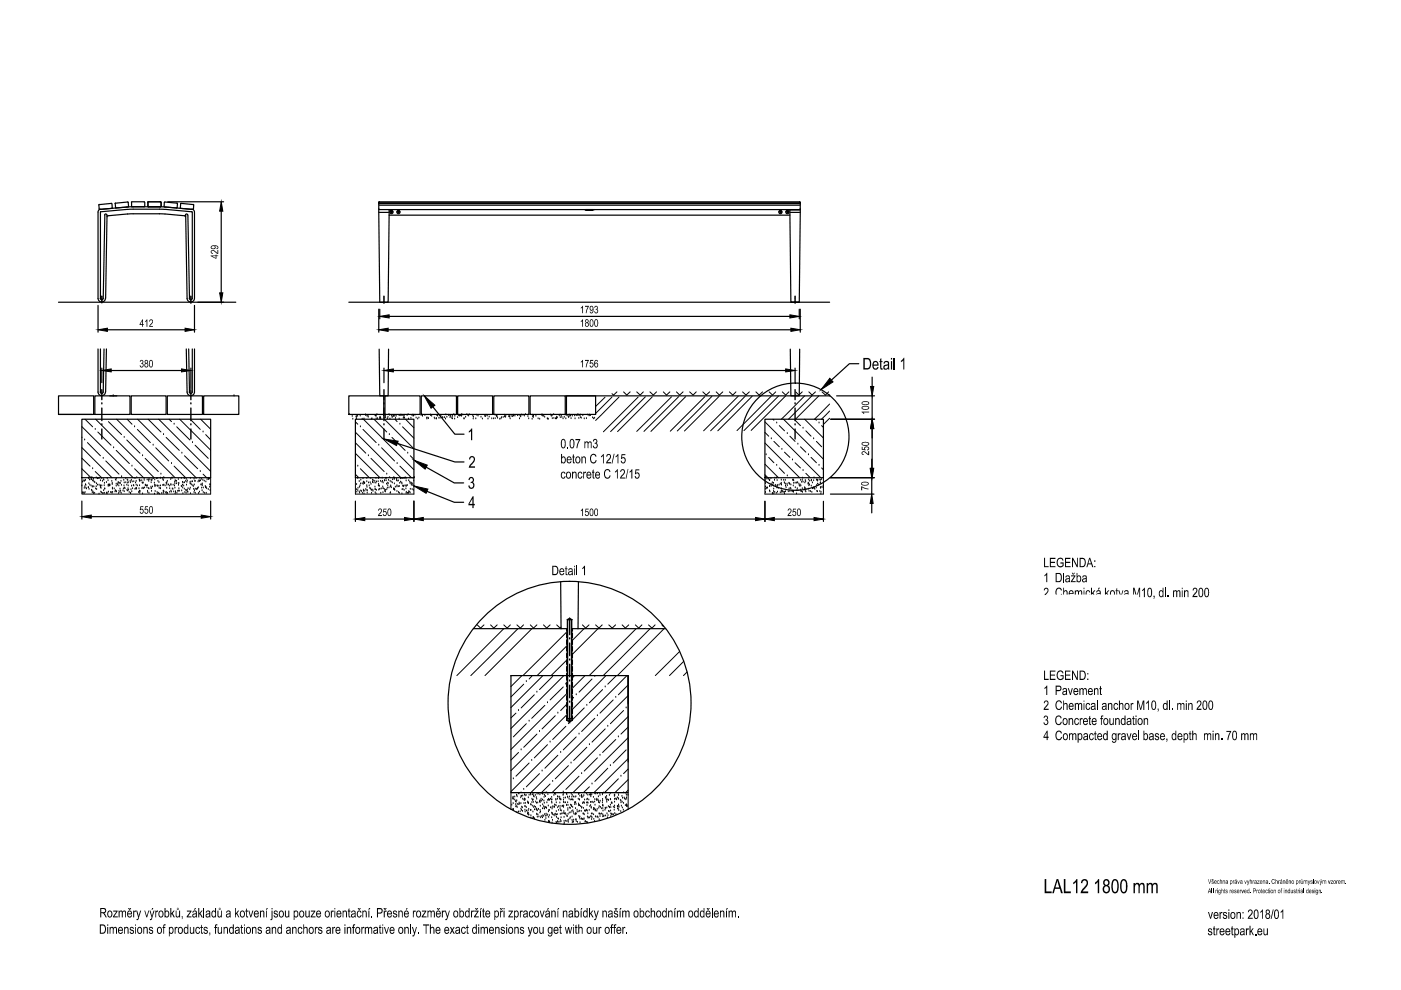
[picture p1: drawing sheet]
<svg xmlns="http://www.w3.org/2000/svg" width="297mm" height="210mm" viewBox="0 0 297 210" stroke-linecap="round" stroke-linejoin="round" font-family="sans-serif">
<!-- layer: 0 -->
<g fill="none" stroke="#000" stroke-width=".25">
<path d="M20.8 45v18.3M21 44.3l.1 .1M21.1 43.3l-.1 1M21.3 45v18.3M21.3 44.4l-.4 .3-.1 .3M21.4 44.9l-.1 .1M22.2 45.6l.2-.2 .2 .2M22.2 45.6l-.3 17.7M22.7 45.6l-.3 17.7a.78 .78 0 0 1-.8 .7 .78 .78 0 0 1-.8-.7M23.6 43.1l.1 .1M23.6 43.1l-2.5 .3M23.7 43.3v.9l-2.5 .2"/>
<path d="M24.4 43.2l.2 .9 2.6-.2M24.5 43l-.1 .2M24.5 43.1l2.6-.3 .2 1M27.3 43.7l-.1 .1M27.9 43.7h6.2M27.9 42.9v.9M28.2 43.8l-6.9 .6M28.2 44.4l-6.8 .5M28.2 45.3l-5.3 .4-.2 .3M28.2 44.4h6.9M28.2 45.3l6.8 .1M30.5 42.8l.1 .1"/>
<path d="M30.6 42.8l-2.7 .1M30.6 43.7l-.1 .1M30.7 42.9v.9M31.3 42.9h2.8M31.3 43.7l.1 .1M31.4 42.9v.9M33.8 43.8l1.3 .1M34.2 42.9v.9M34.8 43.7l.1 .1M35 42.8l-.2 1M35 42.8l2.5 .3M35 45.4l4.1 .3 .2 .3"/>
<path d="M35.1 44.4l5.5 .5M35.1 43.9l5.6 .5M35.6 42.8h11.8M37.5 43l.1 .2M37.6 43.2l-.2 .9-2.5-.2M38.3 43.3v.9l2.6 .2M38.4 43.1l-.1 .1M38.4 43.1l2.6 .2v1M39.4 45.6l.3 17.7a.78 .78 0 0 0 .8 .7 .78 .78 0 0 0 .7-.7M39.8 45.6l-.2-.2-.3 .2M39.8 45.6l.4 17.7M40.6 44.9l.1 .1"/>
<path d="M40.7 44.4l.5 .3v.3M40.8 45v18.3M41 44.3l-.1 .1M41.2 45v18.3M46.9 44.8v17.3M80.3 44.3l89.2 .1M80.4 42.8l-.1 .1M80.4 42.9h89.1M80.4 43.5h89.1M80.4 45h2M82.5 45.6h85M82.7 44.9a.32 .32 0 0 1 .3-.3 .32 .32 0 0 1 .3 .3"/>
<path d="M82.9 44.9l.2 .1v.2l-.3-.2zM84.2 44.9a.32 .32 0 0 1 .3-.3 .32 .32 0 0 1 .3 .3M84.4 44.9l.2 .1-.1 .2-.2-.2zM124.2 44.4h1.5v.2h-1.5zM165.1 44.9a.32 .32 0 0 1 .4-.3 .32 .32 0 0 1 .3 .3M165.4 44.9l.3 .1-.1 .2h-.2zM166.6 44.9a.32 .32 0 0 1 .3-.3 .32 .32 0 0 1 .4 .3M166.9 44.9l.2 .1-.1 .2-.2-.2zM167.5 44.5h2.2M167.5 44.4v.1M167.6 45h1.9M169.5 43.1l.1 .1"/>
<path d="M169.5 42.8l.1 .1M169.5 42.8h-89.1l-.1 2.2 .2 19.1h1.8l.2-19.7M169.5 43.2h-89.2M169.6 44.3l-.1 .1M169.7 42.9l-.2 21.2h-1.8l-.2-19.6M12.4 64.1h37.6M20.8 74v9.1a.78 .78 0 0 0 .8 .8 .78 .78 0 0 0 .8-.8l.2-9.1M20.8 64.8v5.6M21.3 63.3l.3 .3 .3-.3M21.3 74v9.1M21.6 63.1h.1M21.6 63.5h.1"/>
<path d="M21.6 64h.1M21.6 62.8v.2M21.6 63.1v.3M21.6 63.6v.3M21.6 64v.2M21.6 78v3.1M22.1 74l-.2 9.1-.3 .3-.3-.3M22.8 69.9h16.4M23.6 78.6h14.9M39.5 74l.2 9.1a.78 .78 0 0 0 .8 .8 .78 .78 0 0 0 .7-.8v-9.1M40 74l.2 9.1M40.5 63.1h.1"/>
<path d="M40.5 63.5h.1M40.5 64h.1M40.5 62.8v.2M40.5 63.2v.2M40.5 63.7v.2M40.5 64.1v.2M40.5 78v4.4M40.8 63.3l-.3 .3-.4-.3M40.8 74v9.1l-.3 .3-.4-.3M41.2 64.8v5.6M74 64.1h101.9M80.3 65.6v4.8"/>
<path d="M80.4 74l.1 9.9h1.8l.1-9.9M80.5 65.6v2M81.4 63.1h.1M81.4 63.5h.1M81.4 64h.1M81.4 62.8v.2M81.4 63.2v.2M81.4 63.7v.2M81.4 64.1v.2M81.4 78v3.1M82.3 69.9h85.4M82.5 67.1h85"/>
<path d="M83.4 78.6h83.2M167.6 74l.1 9.9h1.8v-9.9M168.6 63.1h.1M168.6 63.5h.1M168.6 64h.1M168.6 62.8v.2M168.6 63.2v.2M168.6 63.7v.2M168.6 64.1v.2M168.6 78v3.1M169.5 65.6v2M169.7 65.6v4.8"/>
<path d="M182.1 77.1h-2l-3.8 3.5M184.9 80v1.9M189.6 75.9v2.4M12.4 83.9h7.5v4h-7.5zM12.4 87.9h7.1M17.4 88.9h27.3v12.4h-27.3zM20.1 83.9h7.5v4h-7.5zM23.3 83.9h1.5M24 83.9h.1M27.8 83.9h7.4v4h-7.4zM35.5 83.9h7.4v4h-7.4zM43.2 83.9h7.4v4h-7.4z"/>
<path d="M49.6 83.9h.1M74 83.9h7.4v4h-7.4zM75.4 88.9h12.4v12.4h-12.4zM81.6 83.9h7.5v4h-7.5zM84.2 94l12.2 3.9h2M89.3 83.9h7.5v4h-7.5zM90.3 99l6 3.4h2M91.8 86.3l4.6 5.8h2M97 83.9h7.4v4h-7.4zM104.7 83.9h7.4v4h-7.4zM112.4 83.9h7.4v4h-7.4zM119.8 83.9h56.1"/>
<path d="M120.1 83.9h6.2v4h-6.2zM162.2 88.9h12.4v12.4h-12.4zM168.7 83.9h.1M175.9 83.9h.1M176.1 88.9h9.3M177.4 83.9h8M184.8 97.4v1.9M184.9 83.9v5M184.9 90.9v8.4M17.4 106.2v3.9M19.3 109.5h23.4M19.5 101.3h.1"/>
<path d="M44.7 106.2v3.9M75.4 106.2v4.4M77.3 110.1h8.5M87.8 106.2v4.4M87.8 101.3h.1M89.7 110.1h70.5M90.5 104.2l5.8 2.3h2M162.2 106.3v4.3M162.3 101.3h.1M164.2 110.1h8.4M174.6 106.3v4.3M176.1 101.3h9.3"/>
<path d="M176.1 104.8h9.2M184.8 101.3v3.5M184.8 106.8v1.9M100.4 133.3h19.9v19M118.9 123.3l.1 10M120.1 133.3v.5M120.1 134.3v.9M120.1 135.7v.9M120.1 137.1v.9M120.1 138.5v1M120.1 139.9v1M120.3 131.4l.5-.3 .4 .3"/>
<path d="M120.3 131.4h.9zM120.4 131.3v21.1M121.2 131.3v21.1M121.4 133.3v.5M121.4 134.3v.9M121.4 135.7v.9M121.4 137.1v.9M121.4 138.5v1M121.4 139.9v1M122.6 123.3v10M141.1 133.3h-19.9v19M108.3 143.2h24.9v24.8h-24.9z"/>
<path d="M120.1 152.7l.7 .4 .6-.4M120.1 141.3v1M120.1 142.8v1.4M120.1 144.7v.9M120.1 146.1v1M120.1 147.5v.9M120.1 149v.9M120.1 150.4v.9M120.1 151.8v.9M120.1 152.7h1.3M120.4 152.4l-.1-.1h.9v.1M120.4 152.4h.8"/>
<path d="M121.4 141.3v1M121.4 142.8v1.4M121.4 144.7v.9M121.4 146.1v1M121.4 147.5v.9M121.4 149v.9M121.4 150.4v.9M121.4 151.8v.9M133.2 143.3v18.3"/>
<circle cx="83" cy="45" r=".32"/>
<circle cx="84.5" cy="45" r=".32"/>
<circle cx="165.5" cy="45" r=".32"/>
<circle cx="166.9" cy="45" r=".32"/>
<circle cx="168.6" cy="92.6" r="11.4"/>
<circle cx="120.8" cy="149" r="25.8"/>
</g>
<g fill="none" stroke="#000" stroke-width=".3">
<path d="M21.6 85.6h.1M21.6 90.1h.1M21.6 82.6v2.1M21.6 86.5v2.7M21.6 91v2.1M40.5 85.6h.1M40.5 90.1h.1M40.5 82.6v2.1M40.5 86.5v2.7M40.5 91v2.1M81.4 85.6h.1M81.4 90.1h.1"/>
<path d="M81.4 82.6v2.1M81.4 86.5v2.7M81.4 91v2.1M168.6 85.6h.1M168.6 90.1h.1M168.6 82.6v2.1M168.6 86.5v2.7M168.6 91v2.1M120.8 139.9h.1M120.8 135.5h.1M120.8 131v3.6M120.8 136.3v2.7"/>
<path d="M120.8 148.9h.1M120.8 144.4h.1M120.8 140.8v2.7M120.8 145.3v2.6M120.8 149.8v3.5"/>
</g>
<!-- layer: SRAFY -->
<g fill="none" stroke="#000" stroke-width=".21">
<path d="M17.4 99.4l1.9 1.9M17.4 94.9l6.3 6.4M17.4 90.5l10.8 10.8M17.4 97.1l1.7 1.7M17.4 92.7h.1M17.9 93.3h.1M18 88.9l1.6 1.6M18.5 93.8l2.8 2.8M19.6 99.4h.1M20.2 91h.1M20.2 100l1.3 1.3M20.3 88.9l12.4 12.4"/>
<path d="M20.7 91.6l2.8 2.8M21.9 97.2h.1M22.4 97.7l2.8 2.8M23 89.4l2.8 2.7M24.1 94.9h.1M24.6 95.5l2.8 2.8M24.7 88.9l12.4 12.4M26.3 92.7h.1M26.9 93.3l2.8 2.8M27 88.9l1 1M28 98.8h.1M28.5 90.5h.1"/>
<path d="M28.5 99.4l1.9 1.9M29.1 91l2.8 2.8M29.2 88.9l12.4 12.4M30.2 96.6h.1M30.8 97.2l2.8 2.8M31.4 88.9l2.7 2.7M32.5 94.4h.1M33 94.9l2.8 2.8M33.7 88.9l11 11M34.7 92.1h.1M35.2 92.7l2.8 2.8M35.9 88.9l.5 .5"/>
<path d="M36.4 98.3h.1M36.9 89.9h.1M36.9 98.8l2.5 2.5M37.5 90.5l2.8 2.8M38.1 88.9l6.6 6.5M38.6 96.1h.1M39.1 96.6l2.8 2.8M40.3 88.9l2.2 2.1M40.8 93.8h.1M41.4 94.4l2.8 2.8M42.5 100h.1M42.5 88.9l2.2 2.1"/>
<path d="M43.1 91.6h.1M43.6 92.1l1.1 1.1M74.1 87.9h.1M74.7 88.3h.1M74.8 88.9h.1M75.4 96.1l5.2 5.2M75.4 91.6l9.6 9.7M75.4 93.9l2.2 2.2M75.4 89.4l.5 .5M75.5 88.4h.1M75.6 88.8h.1M75.6 88.1h.1"/>
<path d="M75.6 88.5h.1M75.8 88.3h.1M75.9 98.8h.1M76.4 88.2h.1M76.4 90.5h.1M76.4 99.4l1.9 1.9M76.8 88.9h.1M77 91l2.8 2.8M77 88.9l10.8 10.7M77.2 88.8h.1M77.5 88.1h.1M77.5 88h.1"/>
<path d="M77.8 88.3h.1M78 88.2h.1M78.1 88.5h.1M78.1 96.6h.1M78.7 97.2l2.7 2.8M78.7 88.9h.1M78.9 88.8h.1M79.3 88.9l2.7 2.7M79.5 88.1h.1M79.6 88.2h.1M79.8 88.8h.1M79.8 88.3h.1"/>
<path d="M79.9 87.9h.1M80.1 88.8h.1M80.3 94.4h.1M80.5 88.8h.1M80.6 88.7h.1M80.6 88.5h.1M80.7 88.6h.1M80.7 88.8h.1M80.9 94.9l2.8 2.8M81.3 88.1h.1M81.4 88.6h.1M81.4 88.1h.1"/>
<path d="M81.5 88.9l6.3 6.3M81.7 88.3h.1M81.7 88.5h.1M82.1 88.8h.1M82.3 88.5h.1M82.5 87.9h.1M82.6 92.1h.1M82.6 88h.1M82.7 88.8h.1M83 88.1h.1M83.1 92.7l2.8 2.8M83.1 88.3h.1"/>
<path d="M83.1 88.5h.1M83.4 88.1h.1M83.4 88.3h.1M83.7 88.3h.1M83.7 88.9l.5 .5M83.9 88.7h.1M84 88.3h.1M84.2 98.3h.1M84.6 88.1h.1M84.6 88.8h.1M84.8 89.9h.1M84.8 98.8l2.4 2.5"/>
<path d="M84.8 88.1h.1M85 88h.1M85.2 88.1h.1M85.3 90.5l2.5 2.4M85.4 88.1h.1M85.5 88.7h.1M85.6 88.3h.1M85.6 88.5h.1M85.7 88h.1M85.8 88.7h.1M86 88.9l1.8 1.8M86.3 88.1h.1"/>
<path d="M86.4 96.1h.1M86.5 87.9h.1M86.6 88.8h.1M87 96.6l.8 .8M87.1 88.7h.1M87.3 88.1h.1M87.5 88h.1M87.6 88.3h.1M87.7 88.1h.1M88 88h.1M88.2 88.6h.1M88.6 88.8h.1"/>
<path d="M88.8 88.6h.1M89.3 88.1h.1M89.6 88h.1M89.6 88.3h.1M90.1 88.1h.1M90.5 88.6h.1M90.5 88.8h.1M90.7 88.6h.1M90.8 88.8h.1M91.3 88h.1M91.3 88.1h.1M91.5 88.3h.1"/>
<path d="M92.1 88.6h.1M92.2 88.8h.1M92.5 88.8h.1M92.6 88.1h.1M92.8 88.2h.1M92.9 88h.1M93 88.7h.1M93.2 88h.1M93.3 88.7h.1M93.5 88.2h.1M93.8 88.5h.1M93.9 88.6h.1"/>
<path d="M94.2 88.5h.1M94.4 88.8h.1M94.5 88h.1M94.7 88.5h.1M95.2 88h.1M95.2 88.1h.1M95.4 88.5h.1M95.5 88.2h.1M95.6 88.3h.1M95.8 88.7h.1M95.9 88.3h.1M95.9 88.8h.1"/>
<path d="M96.2 87.9h.1M96.4 88.8h.1M96.4 88.3h.1M97 88.5h.1M97.2 88h.1M97.3 88.1h.1M97.4 88.2h.1M97.6 88.1h.1M97.7 88.2h.1M97.8 88.3h.1M97.9 87.9h.1M98.1 88h.1"/>
<path d="M98.4 88.8h.1M98.7 88.5h.1M99 87.9h.1M99.1 88h.1M99.4 88.2h.1M99.5 87.9h.1M100.2 88.2h.1M100.3 88.8h.1M100.4 88.5h.1M100.9 88.8h.1M101.1 88h.1M101.3 88.2h.1"/>
<path d="M102 88.5h.1M102.3 88.8h.1M102.8 88.3h.1M102.9 88.3h.1M103 88h.1M103.3 88.2h.1M103.5 88.8h.1M103.7 88.4h.1M104.3 88.8h.1M104.6 88.8h.1M105 88.8h.1M105 88h.1"/>
<path d="M105.3 88.2h.1M105.3 88.3h.1M105.4 88.4h.1M105.5 88.7h.1M106 88.9h.1M106.2 88.8h.1M106.3 88.5h.1M106.7 88.5h.1M107 88.4h.1M107 88h.1M107.2 88.5h.1M107.2 88.2h.1"/>
<path d="M107.9 88.3h.1M108 88.4h.1M108 88.3h.1M108.2 88.8h.1M108.4 88.3h.1M108.7 88.3h.1M108.9 88.2h.1M108.9 88h.1M109.2 88.2h.1M109.7 88.1h.1M110.1 88.1h.1M110.2 88.8h.1"/>
<path d="M110.3 88.3h.1M110.4 88.4h.1M110.6 88h.1M110.9 88h.1M111.2 88.2h.1M111.4 87.9h.1M111.9 88.3h.1M112.1 88.8h.1M112.8 88.9h.1M112.9 88h.1M112.9 88.4h.1M113.1 88.5h.1"/>
<path d="M113.1 88.2h.1M113.6 88.3h.1M114.1 88.8h.1M114.4 88.9h.1M114.8 88h.1M114.9 88h.1M115.1 88.2h.1M115.3 88.3h.1M115.5 88.5h.1M116 88.8h.1M116.1 88.8h.1M116.2 88.9h.1"/>
<path d="M116.8 88h.1M116.9 88.3h.1M117.1 88.2h.1M117.1 88.8h.1M117.4 87.9h.1M117.4 88.7h.1M117.8 88.8h.1M117.9 88.7h.1M118 88.8h.1M118 88.5h.1M118.2 88.6h.1M118.6 88.2h.1"/>
<path d="M118.7 88h.1M118.8 88.5h.1M119 88.2h.1M119.1 88.5h.1M119.4 88.8h.1M119.6 88.5h.1M119.9 87.9h.1M120 88.8h.1M120 88h.1M120.2 88.2h.1M120.5 88.3h.1M120.6 88.5h.1"/>
<path d="M120.7 88h.1M120.8 88.3h.1M120.9 88.2h.1M121.1 88.8h.1M121.3 88.2h.1M121.8 88.2h.1M121.9 88.8h.1M122.2 88.1h.1M122.5 88h.1M122.5 88.1h.1M122.6 88h.1M122.7 88.7h.1"/>
<path d="M122.9 88.2h.1M123 88h.1M123.1 88.5h.1M123.2 88.7h.1M123.6 88.1h.1M123.9 88.8h.1M124.3 88.8h.1M124.6 88h.1M124.9 88.2h.1M125 88h.1M125.1 88.1h.1M125.2 88.1h.1"/>
<path d="M125.6 88.6h.1M125.9 88.8h.1M126.1 88.7h.1M128.3 84.2l-2 2M129.8 84.2l-3.5 3.5M130.8 83.1l-.7 .7-.3-.3M131.2 84.2l-4.9 4.9M132.2 83.1l.7 .7 .7-.7M135 83.1l.7 .7 .7-.7M135.3 84.2l-7.4 7.4M136.8 84.1l-7.3 7.4M137.8 83.1l.7 .7 .7-.7"/>
<path d="M138.3 84.1l-7.4 7.4M140.6 83.1l.7 .7 .7-.7M142.4 84.1l-7.4 7.4M143.4 83.1l.7 .7 .7-.7M143.9 84.1l-7.4 7.4M145.4 84.1l-7.4 7.4M146.2 83.1l.7 .7 .7-.7M149 83.1l.7 .7 .8-.7M149.4 84.1l-7.3 7.3M150.9 84.1l-7.3 7.3M151.8 83.1l.7 .7 .7-.7M152.4 84.1l-7.3 7.3"/>
<path d="M154.6 83.1l.8 .7 .6-.7M156.5 84l-7.3 7.3M157.4 83.1l.8 .7 .7-.7M158 84l-7.3 7.3M159.5 84l-7.3 7.3M160.3 83.1l.7 .7 .7-.7M162.2 98.4l2.9 2.9M162.2 93.9l7.3 7.4M162.2 89.4l11.8 11.9M162.2 91.7l.8 .8M162.4 96.4h.1M163 97l1.1 1.1"/>
<path d="M163.1 83.1l.7 .7 .7-.7M163.5 93h.1M163.5 84l-7.2 7.3M163.9 88.9l.2 .2M164.1 93.6l1.1 1.1M164.7 98.7h.1M164.7 89.7h.1M165.1 84l-7.4 7.3M165.2 99.2l1.1 1.2M165.2 90.2l1.1 1.1M165.8 95.3h.1M165.9 83.1l.7 .7 .7-.7"/>
<path d="M166.1 88.9l8.5 8.5M166.3 95.9l1.2 1.1M166.5 84l-7.2 7.3M166.9 91.9h.1M167.5 92.5l1.1 1.1M168 97.5h.1M168.6 98.1l1.1 1.1M168.6 89.1l1.1 1.1M168.7 83.1l.7 .7 .7-.7M169.2 94.2h.1M169.7 94.7l1.2 1.2M170.3 99.8h.1"/>
<path d="M170.3 90.8h.1M170.6 83.9l-4.9 5M170.6 88.9l4 4M170.9 91.3l1.1 1.2M171.4 96.4h.1M171.5 83.1l.7 .7 .7-.7M172 97l1.1 1.1M172.1 83.9l-4.9 5M172.5 93h.1M172.8 88.9l.3 .2M173.1 93.6l1.1 1.1M173.6 83.9l-4.9 5"/>
<path d="M173.7 98.7h.1M173.7 89.7h.1M174.2 99.2l.4 .4M174.2 90.2l.4 .4M174.3 83.1l.7 .7 .7-.7M175.9 85.7l-3.2 3.2M175.9 87.2l-1.7 1.7M175.9 88.7l-1.2 1.2M17.4 103h.1M17.4 101.3v3.5h27.3v-3.5M17.5 102.2h.1M17.5 104.5h.1"/>
<path d="M17.6 101.9h.1M17.6 104.5h.1M17.6 104.6h.1M17.8 102.1h.1M17.9 103.5h.1M17.9 104.6h.1M17.9 102h.1M18 103.2h.1M18 104.4h.1M18.1 101.8h.1M18.1 102.8h.1M18.2 103.5h.1"/>
<path d="M18.2 102.9h.1M18.3 103.7h.1M18.7 103.4h.1M18.8 103.4h.1M18.8 101.3h.1M18.8 101.5h.1M18.8 102.6h.1M18.9 103.7h.1M19 101.8h.1M19.1 102.9h.1M19.3 101.7h.1M19.3 103h.1"/>
<path d="M19.4 101.7h.1M19.4 104h.1M19.5 104.1h.1M19.6 103.3h.1M19.6 104.5h.1M19.6 101.9h.1M19.7 103.2h.1M19.7 104.3h.1M19.8 102.1h.1M19.8 101.6h.1M19.8 104.6h.1M19.9 103.2h.1"/>
<path d="M20 102.2h.1M20.1 104.6h.1M20.1 102.3h.1M20.3 103.7h.1M20.4 101.3h.1M20.4 103.2h.1M20.4 102.6h.1M20.5 103.8h.1M20.7 101.5h.1M20.7 102.9h.1M20.8 101.5h.1M21 101.5h.1"/>
<path d="M21 104.8h.1M21 102.9h.1M21.3 103.1h.1M21.3 101.9h.1M21.3 103h.1M21.3 103.4h.1M21.4 104.3h.1M21.4 103.5h.1M21.5 101.4h.1M21.5 104.5h.1M21.6 103h.1M21.7 102.1h.1"/>
<path d="M21.8 104.6h.1M21.9 101.7h.1M22 104h.1M22 101.8h.1M22.1 103h.1M22.1 102.5h.1M22.2 103.7h.1M22.2 104.6h.1M22.6 102.3h.1M22.6 104.6h.1M22.7 104.5h.1M22.7 104.7h.1"/>
<path d="M22.7 101.5h.1M22.9 101.9h.1M22.9 103.1h.1M22.9 102.9h.1M23 104.3h.1M23 102.9h.1M23.2 102.9h.1M23.2 103h.1M23.3 102.8h.1M23.3 103h.1M23.5 104.4h.1M23.7 102.1h.1"/>
<path d="M23.7 104.6h.1M23.8 102.5h.1M23.8 102.7h.1M23.8 103.7h.1M23.8 103.5h.1M23.9 104.4h.1M24.2 103.7h.1M24.4 104.3h.1M24.5 101.7h.1M24.5 104h.1M24.6 101.8h.1M24.6 104.2h.1"/>
<path d="M24.6 103.1h.1M24.6 102.6h.1M24.7 104.3h.1M24.7 101.5h.1M24.9 102.9h.1M25 102.6h.1M25.1 102.3h.1M25.1 104.6h.1M25.2 103h.1M25.2 102.4h.1M25.2 104.2h.1M25.4 102.5h.1"/>
<path d="M25.4 103.7h.1M25.4 104.4h.1M25.5 102.5h.1M25.6 104.1h.1M25.7 102.1h.1M25.7 104.6h.1M25.7 102.9h.1M25.8 101.1h.1M26.1 104.1h.1M26.2 103.7h.1M26.2 101.8h.1M26.3 103h.1"/>
<path d="M26.3 104.3h.1M26.3 102.4h.1M26.4 103.5h.1M26.5 103.6h.1M26.7 102.3h.1M26.7 101.5h.1M26.9 102.9h.1M26.9 104h.1M27 101.8h.1M27.1 104.1h.1M27.1 102.4h.1M27.1 101.9h.1"/>
<path d="M27.1 103.6h.1M27.2 102.3h.1M27.2 103h.1M27.3 103.9h.1M27.4 104.4h.1M27.6 102.1h.1M27.6 102.3h.1M27.7 104.6h.1M27.7 104.7h.1M27.8 103.8h.1M27.9 101.8h.1M27.9 103.1h.1"/>
<path d="M27.9 104.3h.1M28 102.2h.1M28.1 103.6h.1M28.3 102.9h.1M28.4 102.1h.1M28.4 103h.1M28.6 103.7h.1M28.6 101.5h.1M28.7 102.4h.1M28.8 103.6h.1M28.9 102.1h.1M28.9 102.9h.1"/>
<path d="M28.9 103.5h.1M29 103.7h.1M29 101.3h.1M29.1 103h.1M29.4 104.4h.1M29.5 103.6h.1M29.5 101.8h.1M29.5 104.1h.1M29.6 103h.1M29.6 102.1h.1M29.6 104.2h.1M29.6 104.6h.1"/>
<path d="M29.7 104.2h.1M29.7 102h.1M30.1 101.9h.1M30.1 103.6h.1M30.1 102.4h.1M30.2 104.7h.1M30.3 102.5h.1M30.3 103.5h.1M30.4 102.4h.1M30.4 103.6h.1M30.6 101.8h.1M30.6 101.5h.1"/>
<path d="M30.6 103.4h.1M30.8 102.9h.1M30.8 103h.1M31.1 103h.1M31.2 103.4h.1M31.2 101.8h.1M31.2 103h.1M31.3 104.2h.1M31.3 104.4h.1M31.5 101.7h.1M31.5 103.6h.1M31.5 102.1h.1"/>
<path d="M31.6 104.6h.1M31.6 103.7h.1M31.8 101.7h.1M32 103.3h.1M32 102.3h.1M32 103.6h.1M32 101.8h.1M32.1 103.6h.1M32.1 104.2h.1M32.2 101.9h.1M32.3 101.6h.1M32.3 103.2h.1"/>
<path d="M32.6 101.5h.1M32.7 102.4h.1M32.8 104.8h.1M32.8 101.8h.1M32.8 102.9h.1M32.9 103h.1M32.9 103.2h.1M32.9 104.2h.1M33.1 103h.1M33.1 101.5h.1M33.3 104.4h.1M33.4 103h.1"/>
<path d="M33.4 101.5h.1M33.4 104.7h.1M33.4 103.1h.1M33.5 102.1h.1M33.6 104.6h.1M33.7 102.3h.1M33.7 103.1h.1M33.7 103.5h.1M33.8 104.8h.1M34 101.4h.1M34 103.6h.1M34 103h.1"/>
<path d="M34.1 101.4h.1M34.1 100.5h.1M34.3 104.6h.1M34.5 101.4h.1M34.5 101.7h.1M34.5 102.9h.1M34.6 102.9h.1M34.6 104.1h.1M34.6 104.6h.1M34.6 101.9h.1M34.6 104.2h.1M34.7 101.1l.2 .2"/>
<path d="M34.8 102.9h.1M34.8 104.3h.1M35 103h.1M35.1 104.5h.1M35.2 102.5h.1M35.3 104.4h.1M35.3 102.3h.1M35.3 103.5h.1M35.3 102.6h.1M35.4 104.8h.1M35.4 102.9h.1M35.5 102.1h.1"/>
<path d="M35.5 104.6h.1M35.7 102.8h.1M35.9 103.1h.1M36 104.4h.1M36 103.6h.1M36.2 101.7h.1M36.2 102.9h.1M36.2 104.1h.1M36.2 102.7h.1M36.3 104.3h.1M36.4 101.4h.1M36.5 101.3h.1"/>
<path d="M36.5 103.7h.1M36.7 103.7h.1M36.7 102.9h.1M36.8 104.3h.1M37 103h.1M37 102.3h.1M37.1 103.5h.1M37.1 102.6h.1M37.1 104.7h.1M37.1 101.9h.1M37.2 104.4h.1M37.2 104.3h.1"/>
<path d="M37.3 102h.1M37.4 102.6h.1M37.4 102.1h.1M37.5 104.6h.1M37.7 104.2h.1M37.8 101.7h.1M37.8 102.5h.1M37.8 102.9h.1M37.9 104.1h.1M37.9 102.5h.1M37.9 103.6h.1M38 104.1h.1"/>
<path d="M38.4 101.4h.1M38.4 103.1h.1M38.5 104.1h.1M38.5 103.2h.1M38.7 102.3h.1M38.7 102.9h.1M38.7 103.4h.1M38.8 104.7h.1M38.8 102.4h.1M38.9 103h.1M39 101.4h.1M39.1 103.7h.1"/>
<path d="M39.1 102.3h.1M39.2 101.5h.1M39.2 104.4h.1M39.4 104h.1M39.4 102.1h.1M39.5 104.6h.1M39.5 101.6h.1M39.5 102.9h.1M39.6 104h.1M39.6 102.3h.1M39.7 103.9h.1M39.7 102h.1"/>
<path d="M39.7 104.3h.1M39.8 104.4h.1M39.9 103.6h.1M40.2 103.8h.1M40.3 102.3h.1M40.3 102.6h.1M40.3 103.5h.1M40.4 104.7h.1M40.4 101.4h.1M40.4 102.6h.1M40.5 102.2h.1M40.6 102.8h.1"/>
<path d="M40.8 102.1h.1M40.9 103h.1M41 103.2h.1M41.1 103.7h.1M41.1 101.6h.1M41.1 104.4h.1M41.2 102.8h.1M41.2 104h.1M41.3 102.1h.1M41.4 103.7h.1M41.4 104.6h.1M41.6 101.4h.1"/>
<path d="M41.6 103.7h.1M41.7 103.8h.1M41.9 103.6h.1M42 102.2h.1M42 103.4h.1M42.1 104.6h.1M42.2 102h.1M42.3 104.3h.1M42.3 102.1h.1M42.4 101.4h.1M42.5 101.9h.1M42.6 102.8h.1"/>
<path d="M42.8 101.6h.1M42.8 103.5h.1M42.8 102.8h.1M42.8 104h.1M42.9 103h.1M42.9 102.6h.1M43 101.8h.1M43.1 100.5l.7 .8M43.1 103.4h.1M43.1 104.4h.1M43.3 102h.1M43.4 104.6h.1"/>
<path d="M43.5 103.2h.1M43.6 103.4h.1M43.6 103.3h.1M43.6 102.2h.1M43.7 103.4h.1M43.7 104.6h.1M43.8 103.6h.1M43.9 101.7h.1M44.1 101.4h.1M44.2 103.8h.1M44.2 101.7h.1M44.2 101.5h.1"/>
<path d="M44.3 101.4h.1M44.5 101.5h.1M44.5 103.3h.1M44.5 102.8h.1M44.5 104h.1M44.6 102.8h.1M75.4 100.6l.7 .7M75.4 101.3v3.5h12.4v-3.5M75.6 102.7h.1M75.6 103.8h.1M75.6 104.3h.1M75.8 101.4h.1"/>
<path d="M75.9 104h.1M75.9 103.5h.1M76.2 102.1h.1M76.2 104.3h.1M76.2 103.3h.1M76.2 104.5h.1M76.3 103h.1M76.5 102.6h.1M76.5 101.8h.1M76.5 104.1h.1M76.6 104.2h.1M76.8 102.6h.1"/>
<path d="M76.8 104.6h.1M77 101.5h.1M77 102.7h.1M77 103.9h.1M77 104.2h.1M77 102.2h.1M77.1 102.3h.1M77.2 104.7h.1M77.2 102.5h.1M77.3 102.5h.1M77.3 102.4h.1M77.3 104.1h.1"/>
<path d="M77.6 103.8h.1M77.8 102.1h.1M77.8 101.4h.1M77.8 103h.1M77.8 103.3h.1M77.8 104h.1M77.9 104.5h.1M77.9 104.1h.1M78.1 102.4h.1M78.3 103h.1M78.4 103.5h.1M78.5 102.3h.1"/>
<path d="M78.5 103.7h.1M78.6 101.5h.1M78.7 102.7h.1M78.7 103.9h.1M78.7 104h.1M78.8 104.6h.1M79 102.3h.1M79 102.2h.1M79 101.8h.1M79 103.9h.1M79.1 104.2h.1M79.1 101.9h.1"/>
<path d="M79.3 102.4h.1M79.5 102.1h.1M79.5 103.3h.1M79.5 103.8h.1M79.5 104.5h.1M79.6 103.8h.1M79.7 102.4h.1M79.7 101.4h.1M79.7 104.7h.1M79.8 104h.1M79.8 102.2h.1M80.2 102.1h.1"/>
<path d="M80.2 101.5h.1M80.2 103h.1M80.3 102.7h.1M80.3 103.9h.1M80.3 103h.1M80.4 103.7h.1M80.4 103.1h.1M80.7 102.1h.1M80.7 104.6h.1M80.8 103.7h.1M81 102.2h.1M81 103.6h.1"/>
<path d="M81 101.4h.1M81.1 102.1h.1M81.2 103.2h.1M81.2 104.5h.1M81.2 102.4h.1M81.3 103.6h.1M81.5 103.8h.1M81.5 102h.1M81.6 101.9h.1M81.6 104.2h.1M81.7 101.4h.1M81.7 104.3h.1"/>
<path d="M81.7 104h.1M81.9 101.9h.1M81.9 101.4h.1M82 102.6h.1M82 100.5h.1M82 103.8h.1M82.1 103.5h.1M82.2 103h.1M82.2 102.4h.1M82.3 102.6h.1M82.4 101.8h.1M82.5 103.4h.1"/>
<path d="M82.6 101.1l.2 .2M82.7 102.1h.1M82.7 104.6h.1M82.8 103.2h.1M82.8 104.5h.1M82.8 103h.1M82.9 102.2h.1M83 103.4h.1M83.2 102.4h.1M83.2 101.7h.1M83.4 103.8h.1M83.5 101.3h.1"/>
<path d="M83.5 103.6h.1M83.6 101.4h.1M83.6 101.7h.1M83.6 102.6h.1M83.6 103.7h.1M83.7 103.8h.1M83.7 101.4h.1M83.7 104h.1M83.8 103.3h.1M84.1 101.6h.1M84.1 101.9h.1M84.2 103.2h.1"/>
<path d="M84.2 103h.1M84.2 104.2h.1M84.2 102h.1M84.5 102h.1M84.5 103.2h.1M84.5 104.4h.1M84.7 103.2h.1M84.7 104.6h.1M84.8 102.5h.1M84.9 101.5h.1M84.9 102.2h.1M85.2 102.4h.1"/>
<path d="M85.2 101.4h.1M85.2 102.6h.1M85.2 104.7h.1M85.3 103.8h.1M85.3 101.5h.1M85.4 103.1h.1M85.4 103.8h.1M85.5 103.1h.1M85.5 103.2h.1M85.6 101.4h.1M85.7 104h.1M85.8 101.4h.1"/>
<path d="M85.9 103h.1M86 101.3h.1M86.1 103.7h.1M86.1 102h.1M86.1 103.2h.1M86.1 104.6h.1M86.1 103h.1M86.1 101.4h.1M86.1 104.4h.1M86.4 102.9h.1M86.4 104.6h.1M86.6 104.6h.1"/>
<path d="M86.7 101.9h.1M86.7 104.3h.1M86.8 104.3h.1M86.9 102.2h.1M86.9 101.3h.1M87 102.6h.1M87 104.5h.1M87 103.7h.1M87.1 102.4h.1M87.2 102.9h.1M87.3 102.5h.1M87.4 103.8h.1"/>
<path d="M87.4 102.6h.1M87.5 102.8h.1M87.6 101.4h.1M87.6 104h.1M87.7 102h.1M87.8 103.2h.1M162.2 101.3v3.5h12.4v-3.5M162.2 100.7l.6 .6M162.2 101.8h.1M162.3 101.3h.1M162.3 102.5h.1M162.3 103.2h.1"/>
<path d="M162.3 104.4h.1M162.3 103.7h.1M162.5 103.5h.1M162.6 101.6h.1M162.6 103.6h.1M162.7 103.4h.1M162.9 101.5h.1M163.1 101.8h.1M163.2 101.9h.1M163.2 103.2h.1M163.2 104.1h.1M163.2 103.1h.1"/>
<path d="M163.2 101.8h.1M163.2 104.3h.1M163.4 101.5h.1M163.5 103.1h.1M163.5 102.6h.1M163.7 104.7h.1M163.7 102.8h.1M163.7 102.3h.1M163.8 104.6h.1M163.9 104.8h.1M164 102.5h.1M164 103h.1"/>
<path d="M164 104.2h.1M164 103.7h.1M164.1 104.6h.1M164.2 101.8h.1M164.3 104.4h.1M164.3 101.4h.1M164.4 102.9h.1M164.5 103h.1M164.6 104.6h.1M164.6 101.3h.1M164.7 103.4h.1M164.8 101.9h.1"/>
<path d="M164.8 103.1h.1M164.8 104.3h.1M164.9 102.9h.1M165 103.5h.1M165.2 102.9h.1M165.4 104.5h.1M165.4 102.6h.1M165.7 102.5h.1M165.7 101.8h.1M165.7 104.1h.1M165.7 103.7h.1M165.7 102.8h.1"/>
<path d="M165.8 104.4h.1M165.8 104.2h.1M165.9 104.2h.1M166.2 101.8h.1M166.2 104.4h.1M166.3 104.4h.1M166.3 102.3h.1M166.3 104.7h.1M166.4 102.5h.1M166.5 101.8h.1M166.5 103.1h.1M166.5 104.3h.1"/>
<path d="M166.6 102.7h.1M166.7 103.4h.1M166.9 102.6h.1M166.9 100.9h.1M166.9 103h.1M167.1 104.3h.1M167.3 102.5h.1M167.3 103.7h.1M167.4 102.6h.1M167.5 104.2h.1M167.6 103.5h.1M167.7 102.8h.1"/>
<path d="M167.7 103.7h.1M167.9 104.2h.1M168 104.1h.1M168.1 101.8h.1M168.2 103h.1M168.2 104.3h.1M168.2 104.4h.1M168.2 104.2h.1M168.3 102.5h.1M168.3 101.9h.1M168.6 102.4h.1M168.6 103.4h.1"/>
<path d="M168.8 104h.1M168.8 102.4h.1M168.9 104.7h.1M169 102.4h.1M169 103.6h.1M169.1 102.3h.1M169.2 104h.1M169.4 102.6h.1M169.5 103h.1M169.6 103.1h.1M169.6 102.8h.1M169.7 103.9h.1"/>
<path d="M169.8 101.8h.1M169.8 103h.1M169.8 104.3h.1M169.9 104.2h.1M170 102.3h.1M170.1 101.8h.1M170.1 103.6h.1M170.1 104.4h.1M170.2 101.4h.1M170.3 102.2h.1M170.5 103.8h.1M170.6 103.4h.1"/>
<path d="M170.6 102.4h.1M170.7 103.6h.1M170.7 101.9h.1M170.7 104.2h.1M170.8 102.1h.1M170.9 103.7h.1M170.9 104.3h.1M170.9 100.4l.9 .9M171.3 102.6h.1M171.4 103.7h.1M171.4 102.4h.1M171.5 101.8h.1"/>
<path d="M171.5 102.6h.1M171.5 103h.1M171.5 104.2h.1M171.6 102.8h.1M171.7 102h.1M171.8 104.2h.1M172 102h.1M172 103.1h.1M172 101.8h.1M172.1 104.4h.1M172.3 102.4h.1M172.3 103.6h.1"/>
<path d="M172.5 101.9h.1M172.6 103.5h.1M172.6 103.4h.1M172.6 101.3h.1M172.6 103.6h.1M172.8 103.7h.1M173.1 103.4h.1M173.1 101.8h.1M173.1 102.9h.1M173.2 104.2h.1M173.2 101.9h.1M173.3 102.6h.1"/>
<path d="M173.3 104.3h.1M173.4 101.8h.1M173.4 102h.1M173.6 102.8h.1M173.7 101.8h.1M173.8 104.2h.1M173.9 102.5h.1M173.9 102.3h.1M173.9 103.4h.1M174 103.5h.1M174 101.8h.1M174 104.8h.1"/>
<path d="M174.1 104.4h.1M174.2 101.7h.1M174.2 103.3h.1M174.5 103.4h.1M174.5 103.1h.1M101.2 132.5l.7 .7 .7-.7M104 132.5l.7 .7 .7-.7M106.8 133.3l-9.9 9.9M106.8 132.5l.7 .7 .7-.7M109.6 132.5l.7 .7 .7-.7M109.8 133.3l-10 9.9M112.4 132.5l.7 .7 .7-.7"/>
<path d="M112.7 133.3l-9.9 9.9M115.2 132.5l.7 .7 .7-.7M118 132.5l.7 .7 .3-.2M120.3 133.9l-9.4 9.3M120.3 136.8l-6.4 6.4M120.3 139.9l-3.5 3.3M123.5 132.5l.7 .7 .7-.7M123.8 133.3l-2.6 2.6M126.3 132.5l.7 .7 .7-.7M126.8 133.3l-5.6 5.5M129.1 132.5l.7 .7 .7-.7M131.9 132.5l.7 .7 .7-.7"/>
<path d="M134.7 132.5l.7 .7 .7-.7M134.9 133.3l-10 9.9M137.5 132.5l.7 .7 .7-.7M137.8 133.3l-9.9 9.9M140.3 132.5l.4 .4M140.8 133.3l-9.9 9.9M144.1 138.1l-5.2 5.1M108.4 143.2l-.1 .1M109.4 151.2l-1.1 1M109.9 150.7h.1M109.9 159.5l-1.6 1.6M110.5 159h.1"/>
<path d="M110.7 143.2l-2.4 2.4M111 145.1l-2.7 2.7M111.6 144.5h.1M111.6 153.4l-2.8 2.8M112.2 152.9h.1M112.9 143.2l-.7 .8M113.3 147.3l-2.8 2.8M113.8 146.8h.1M113.8 155.6l-2.8 2.8M114.4 155.1h.1M115.1 143.2l-6.8 6.8M115.5 149.5l-2.8 2.8"/>
<path d="M116.1 149h.1M116.1 157.9l-2.8 2.8M116.6 157.3h.1M117.2 143.4l-2.8 2.8M117.7 151.8l-2.8 2.7M118.3 151.2h.1M118.9 159.5h.1M119.4 145.7l-2.8 2.7M119.5 143.2l-11.2 11.3M120 145.1h.1M120 154l-2.8 2.8M120.1 147.1l-11.8 11.8"/>
<path d="M120.1 151.6l-11.8 11.8M120.1 149.3l-1.2 1.4M120.5 153.4h.1M121.6 147.9l-.2 .3M121.8 143.2l-.4 .5M122.2 147.3h.1M122.2 156.2l-2.8 2.8M122.8 155.6h.1M123.9 150.1l-2.5 2.5M124 143.2l-2.6 2.7M124.4 149.5h.1M124.4 158.4l-2.8 2.8"/>
<path d="M125 157.9h.1M125.5 144l-2.7 2.8M126.1 143.4h.1M126.1 152.3l-2.8 2.8M126.7 151.8h.1M127.8 146.2l-2.8 2.8M128.3 145.7h.1M128.3 154.5l-2.8 2.8M128.5 143.2l-7.1 7.2M128.9 154h.1M130 148.4l-2.8 2.8M130.6 147.9h.1"/>
<path d="M130.6 156.8l-2.8 2.7M130.7 143.2l-1.8 1.9M131.1 156.2h.1M132.2 150.7l-2.8 2.7M132.8 150.1h.1M132.8 159l-2.8 2.8M132.9 143.2l-24.6 24.6M133.2 147.5l-20.6 20.5M133.2 151.9l-16.1 16.1M133.2 156.4l-11.7 11.6M133.2 145.2l-2.1 2.1M133.2 154.2l-1.5 1.4"/>
<path d="M144.9 140.2l-3 3M145.7 142.5l-.8 .7M108.3 171.6v-3.6h24.9v3.6M108.5 170.7h.1M108.7 169.4h.1M108.7 171.7h.1M108.8 169.2h.1M108.8 170.4h.1M108.8 169h.1M108.8 171.6h.1M108.8 169.4h.1M108.8 171.8h.1"/>
<path d="M108.8 165.1h.1M109.1 169h.1M109.1 169.6h.1M109.3 170h.1M109.3 170.6h.1M109.3 171.1h.1M109.4 170.1h.1M109.5 168.6h.1M109.6 169.8h.1M109.6 171h.1M109.6 168.6h.1M109.6 172.2h.1"/>
<path d="M109.6 168.9h.1M109.6 171.2h.1M109.7 170.5h.1M109.9 172.2h.1M109.9 168.2h.1M110 170.6h.1M110 168.3h.1M110.1 170.3h.1M110.2 170.5h.1M110.3 172.1h.1M110.4 169.1h.1M110.4 170.4h.1"/>
<path d="M110.4 171.6h.1M110.5 168.8h.1M110.5 167.9l-.1 .1M110.6 171.8h.1M110.6 168.9h.1M110.6 171.1h.1M110.7 171.3h.1M110.8 172h.1M110.8 168.8h.1M110.8 169.4h.1M111 167.4h.1M111.1 170.4h.1"/>
<path d="M111.1 169.6h.1M111.2 168.5h.1M111.2 169.4h.1M111.3 169.7h.1M111.3 171h.1M111.3 171.8h.1M111.3 172.2h.1M111.3 168.7h.1M111.3 171.1h.1M111.3 169.5h.1M111.4 170.3h.1M111.5 168.6h.1"/>
<path d="M111.6 171.2h.1M111.6 171.9h.1M111.8 172.6h.1M111.9 170.3h.1M111.9 170h.1M111.9 172.3h.1M112 171.9h.1M112 169.1h.1M112 172.5h.1M112.1 170.4h.1M112.1 170.3h.1M112.1 171.6h.1"/>
<path d="M112.1 172.8h.1M112.2 168.6h.1M112.2 161.8l-2.8 2.8M112.5 171.8h.1M112.5 168.3h.1M112.5 168.6h.1M112.5 170.6h.1M112.6 173.4h.1M112.6 171.8h.1M112.6 173h.1M112.6 170.7h.1M112.7 161.2h.1"/>
<path d="M112.8 170.2h.1M112.8 169.4h.1M112.9 168.5h.1M112.9 169.7h.1M112.9 170.9h.1M113 172.2h.1M113 173.4h.1M113 168.5h.1M113 169.6h.1M113.1 170.1h.1M113.1 173.4h.1M113.1 168.9h.1"/>
<path d="M113.2 171.2h.1M113.2 173.5h.1M113.2 169h.1M113.3 171h.1M113.3 171.7h.1M113.3 173.6h.1M113.5 168.6h.1M113.5 171.2h.1M113.6 170h.1M113.7 171.6h.1M113.7 169.1h.1M113.7 170.3h.1"/>
<path d="M113.8 171.5h.1M113.8 172.6h.1M113.8 169.4h.1M113.8 171.8h.1M113.8 172.7h.1M113.9 168.4h.1M113.9 173.3h.1M113.9 171.9h.1M114 170.3h.1M114 172.8h.1M114.2 171.6h.1M114.2 168.3h.1"/>
<path d="M114.3 173.2h.1M114.4 170h.1M114.4 164l-2.8 2.8M114.5 168.5h.1M114.5 169.9h.1M114.5 172.4h.1M114.5 169.7h.1M114.5 171.8h.1M114.5 170.2h.1M114.6 170.9h.1M114.6 172.2h.1M114.6 173.4h.1"/>
<path d="M114.7 168.3h.1M114.7 169.4h.1M114.8 169.9h.1M114.8 173.1h.1M114.9 163.5h.1M115 171.5h.1M115 169.6h.1M115 173.4h.1M115 168.3h.1M115.1 170.6h.1M115.1 168.4h.1M115.1 173h.1"/>
<path d="M115.2 173.1h.1M115.3 171h.1M115.3 169.8h.1M115.4 169.1h.1M115.4 171.4h.1M115.4 170.3h.1M115.4 171.5h.1M115.4 168.6h.1M115.5 172.7h.1M115.5 173.9h.1M115.5 171.2h.1M115.6 168.1h.1"/>
<path d="M115.6 173h.1M115.7 168.9h.1M115.7 171.2h.1M115.7 173.6h.1M115.8 172.6h.1M115.8 171.4h.1M115.9 171.4h.1M115.9 168.1h.1M116 173h.1M116 170.2h.1M116 172.8h.1M116.2 168.5h.1"/>
<path d="M116.2 169.7h.1M116.2 170.9h.1M116.3 172.1h.1M116.3 174.2h.1M116.3 169.5h.1M116.3 173.3h.1M116.4 171.8h.1M116.4 174.1h.1M116.4 169.6h.1M116.5 172.9h.1M116.5 171.8h.1M116.5 169.7h.1"/>
<path d="M116.5 174.3h.1M116.5 174.4h.1M116.6 166.2l-1.8 1.8M116.7 171.3h.1M116.7 169.4h.1M117 169.1h.1M117 169.6h.1M117 173.4h.1M117 170.1h.1M117 172.4h.1M117 170.3h.1M117.1 171.5h.1"/>
<path d="M117.1 171.2h.1M117.1 174.5h.1M117.1 172.7h.1M117.1 172.5h.1M117.1 173.9h.1M117.2 165.7h.1M117.2 171h.1M117.3 172.8h.1M117.4 168.6h.1M117.5 171.2h.1M117.6 171.1h.1M117.6 168.3h.1"/>
<path d="M117.6 170.7h.1M117.6 172.7h.1M117.6 173h.1M117.7 170.8h.1M117.7 172.6h.1M117.8 168.4h.1M117.9 169.7h.1M117.9 169.5h.1M117.9 170.8h.1M117.9 174.4h.1M117.9 172.1h.1M117.9 170.2h.1"/>
<path d="M118 173.3h.1M118 172.8h.1M118 174.5h.1M118.2 172.7h.1M118.2 169.4h.1M118.2 168.9h.1M118.2 174.3h.1M118.2 174.2h.1M118.2 171.3h.1M118.3 173.6h.1M118.3 160.1l-2.8 2.8M118.3 169h.1"/>
<path d="M118.4 173.7h.1M118.4 171h.1M118.4 171.8h.1M118.5 174.4h.1M118.7 169h.1M118.7 169.4h.1M118.7 170.3h.1M118.7 171.4h.1M118.7 171h.1M118.7 174.3h.1M118.8 172.7h.1M118.8 173.9h.1"/>
<path d="M118.9 169.5h.1M118.9 171.9h.1M118.9 169.6h.1M119 173.4h.1M119 174.2h.1M119 172.6h.1M119 171.9h.1M119.2 171h.1M119.3 170.9h.1M119.3 172.5h.1M119.4 168.6h.1M119.4 168.4h.1"/>
<path d="M119.4 167.9h.1M119.5 169.7h.1M119.5 171.2h.1M119.5 170.1h.1M119.5 170.9h.1M119.5 172.1h.1M119.5 169.2h.1M119.5 172.5h.1M119.6 173.3h.1M119.6 174.1h.1M119.6 170.2h.1M119.6 174.8h.1"/>
<path d="M119.6 174.5h.1M119.7 172.6h.1M119.8 172.5h.1M119.9 169.2h.1M119.9 170.2h.1M119.9 174.1h.1M120 172.7h.1M120.1 168.4h.1M120.1 170.8h.1M120.1 170.7h.1M120.2 174.2h.1M120.2 168.5h.1"/>
<path d="M120.2 173h.1M120.3 173.1h.1M120.3 169h.1M120.4 170.2h.1M120.4 171.4h.1M120.4 169.1h.1M120.4 171.8h.1M120.4 172.7h.1M120.4 170.8h.1M120.4 174h.1M120.5 173.8h.1M120.5 174.4h.1"/>
<path d="M120.5 162.3l-2.8 2.8M120.7 169.4h.1M120.7 172.4h.1M120.7 169h.1M120.8 171.3h.1M120.8 173.6h.1M120.9 169.6h.1M120.9 173.4h.1M120.9 171.4h.1M120.9 170.7h.1M121 172.3h.1M121.1 161.8h.1"/>
<path d="M121.1 168.4h.1M121.2 169.6h.1M121.2 171h.1M121.2 170.8h.1M121.2 172h.1M121.2 169h.1M121.3 173.2h.1M121.3 173.9h.1M121.3 174.4h.1M121.3 168.6h.1M121.4 169.6h.1M121.4 171.2h.1"/>
<path d="M121.5 171.9h.1M121.5 174.2h.1M121.5 169.7h.1M121.5 172.2h.1M121.6 169h.1M121.6 174.3h.1M121.6 173.9h.1M121.7 172.6h.1M121.8 170.6h.1M121.8 170.2h.1M121.9 169h.1M121.9 172.7h.1"/>
<path d="M122 170.2h.1M122 171.4h.1M122 172.7h.1M122 172.5h.1M122.1 173.8h.1M122.1 168.9h.1M122.1 170.5h.1M122.2 174.2h.1M122.2 172.6h.1M122.3 171.8h.1M122.4 172.2h.1M122.4 174.4h.1"/>
<path d="M122.6 169.4h.1M122.6 168.4h.1M122.7 170.5h.1M122.7 170.8h.1M122.7 172.1h.1M122.7 173.1h.1M122.8 168.3h.1M122.8 170.8h.1M122.8 164.6l-2.8 2.8M122.8 169.6h.1M122.9 170.8h.1M122.9 169.6h.1"/>
<path d="M122.9 173.4h.1M122.9 172h.1M122.9 173.2h.1M122.9 168.8h.1M123 174.4h.1M123 173.7h.1M123.1 171h.1M123.2 172h.1M123.3 168.8h.1M123.3 169h.1M123.3 173.6h.1M123.3 168.6h.1"/>
<path d="M123.3 171.4h.1M123.3 164h.1M123.4 171.2h.1M123.4 173.7h.1M123.4 169.1h.1M123.5 173.8h.1M123.5 170.4h.1M123.6 168.9h.1M123.6 172.6h.1M123.7 170.2h.1M123.7 171.4h.1M123.7 172.6h.1"/>
<path d="M123.8 173.8h.1M123.8 168.7h.1M123.8 173.6h.1M123.8 170.2h.1M123.9 170.3h.1M123.9 172.7h.1M124 169.6h.1M124 171.9h.1M124 174.3h.1M124.1 171.9h.1M124.1 172h.1M124.1 174.2h.1"/>
<path d="M124.3 171.8h.1M124.4 168.3h.1M124.4 170.3h.1M124.4 174.4h.1M124.4 169.6h.1M124.4 171.9h.1M124.5 170.8h.1M124.5 172h.1M124.5 173.2h.1M124.5 169.4h.1M124.5 170.2h.1M124.6 174.4h.1"/>
<path d="M124.6 168.6h.1M124.6 172.5h.1M124.7 173.5h.1M124.7 170.3h.1M124.8 169.6h.1M124.8 173.4h.1M124.9 171.8h.1M125 168.6h.1M125 166.8l-1.3 1.2M125 173.4h.1M125.1 171h.1M125.2 168.5h.1"/>
<path d="M125.2 170.1h.1M125.2 170.8h.1M125.3 168.9h.1M125.3 168.6h.1M125.3 173.1h.1M125.3 170.1h.1M125.3 171.4h.1M125.3 171.2h.1M125.3 173.2h.1M125.4 172.6h.1M125.4 173.8h.1M125.5 168.5h.1"/>
<path d="M125.5 173.4h.1M125.5 166.2h.1M125.6 170.1h.1M125.6 172.6h.1M125.8 170.2h.1M125.8 171.7h.1M125.8 169.1h.1M125.9 172.7h.1M125.9 171.4h.1M125.9 173.7h.1M126 171.5h.1M126.1 170h.1"/>
<path d="M126.1 174.1h.1M126.1 168.3h.1M126.1 169.5h.1M126.1 171.6h.1M126.2 170.7h.1M126.2 171.9h.1M126.2 173.2h.1M126.3 171.8h.1M126.3 168.3h.1M126.4 173.3h.1M126.4 169.7h.1M126.5 169.4h.1"/>
<path d="M126.5 172h.1M126.6 169.7h.1M126.6 171.6h.1M126.7 168.3h.1M126.7 160.7l-2.8 2.8M126.7 173.2h.1M126.8 169.6h.1M126.8 173.4h.1M126.9 168.9h.1M126.9 170.2h.1M126.9 169.9h.1M127 171.4h.1"/>
<path d="M127 172.6h.1M127 173.8h.1M127 171h.1M127.1 170.3h.1M127.1 172.6h.1M127.2 168.3h.1M127.2 173.1h.1M127.2 168.6h.1M127.2 160.1h.1M127.3 169.9h.1M127.3 172.7h.1M127.3 171.2h.1"/>
<path d="M127.5 171.5h.1M127.6 172.6h.1M127.7 168.3h.1M127.7 170.2h.1M127.7 168.5h.1M127.8 169.5h.1M127.8 169.8h.1M127.8 170.8h.1M127.8 170.7h.1M127.8 171.4h.1M127.8 172.7h.1M127.8 173.2h.1"/>
<path d="M127.8 171.9h.1M127.8 170.9h.1M127.9 173.1h.1M128 168.1h.1M128.1 173h.1M128.3 171.8h.1M128.3 171.4h.1M128.4 168.1h.1M128.4 169.1h.1M128.4 173h.1M128.4 171.4h.1M128.5 169.4h.1"/>
<path d="M128.5 169.2h.1M128.6 168.9h.1M128.6 169.7h.1M128.7 170.1h.1M128.7 171.3h.1M128.7 172.5h.1M128.7 169.6h.1M128.8 173.4h.1M128.9 162.9l-2.8 2.8M128.9 172.9h.1M128.9 169.7h.1M129 171h.1"/>
<path d="M129 169.7h.1M129 172h.1M129.2 172.1h.1M129.2 171.3h.1M129.2 168.6h.1M129.2 171.2h.1M129.4 168.3h.1M129.4 169.5h.1M129.4 170.7h.1M129.4 162.3h.1M129.5 171.9h.1M129.5 169.6h.1"/>
<path d="M129.5 173.1h.1M129.5 171.2h.1M129.5 172.6h.1M129.6 170.3h.1M129.7 170.2h.1M129.7 172.6h.1M129.8 172.8h.1M129.8 172.7h.1M129.8 170.4h.1M130 171.1h.1M130.1 172.7h.1M130.2 171.8h.1"/>
<path d="M130.3 168.9h.1M130.3 168.6h.1M130.3 170.1h.1M130.3 171.3h.1M130.3 169.5h.1M130.3 170.9h.1M130.3 172.5h.1M130.4 169.4h.1M130.6 172.7h.1M130.6 169.4h.1M130.7 169.6h.1M130.9 171h.1"/>
<path d="M130.9 169.1h.1M130.9 171.5h.1M131.1 168.2h.1M131.1 171.6h.1M131.1 169.4h.1M131.1 165.1l-2.8 2.8M131.1 170.7h.1M131.1 168.6h.1M131.2 171.9h.1M131.2 171h.1M131.2 171.2h.1M131.5 169.7h.1"/>
<path d="M131.6 172.1h.1M131.7 170.2h.1M131.7 169.8h.1M131.7 164.6h.1M131.7 170.9h.1M131.9 168.9h.1M131.9 170.1h.1M132 171.3h.1M132 169.2h.1M132.2 171.8h.1M132.2 170.3h.1M132.2 168.1h.1"/>
<path d="M132.3 169.2h.1M132.4 169.4h.1M132.6 170.8h.1M132.7 169.6h.1M132.7 168.2h.1M132.8 169.4h.1M132.8 170.6h.1M132.8 168.6h.1M132.8 169.1h.1M132.8 170.9h.1M132.9 170.8h.1M132.9 171h.1"/>
<path d="M133.1 168.6h.1M133.2 160.9l-7.3 7.1M133.2 165.3l-2.8 2.7M133.2 163.1l-1 .9M133.2 167.5l-.6 .5"/>
</g>
<!-- layer: 0 -->
<g fill="#000" stroke="#000" stroke-width=".21">
<path d="M46.9 42.8l.3 2h-.6zM20.8 69.9l2-.3v.7zM21.6 78.6l2-.4v.7zM38.5 78.2l2 .4-2 .3zM39.2 69.6l2 .3-2 .4zM46.6 62.1h.6l-.3 2zM80.3 69.9l2-.3v.7zM80.5 67.1l2-.4v.7zM81.4 78.6l2-.4v.7zM166.6 78.2l2 .4-2 .3zM167.5 66.7l2 .4-2 .3zM167.7 69.6l2 .3-2 .4z"/>
<path d="M81.4 93.1l3 .4-.3 1zM87.8 97.6l2.8 1-.5 .9zM90 83.9l2.2 2-.8 .7zM175.9 80.2l.7 .8-2.5 1.6zM184.5 99.3h.6l-.3 2zM184.9 88.9l.4 2h-.7zM184.6 99.3h.7l-.4 2zM184.6 81.9h.7l-.4 2zM17.4 109.5l1.9-.3v.7zM42.7 109.2l2 .3-2 .4zM75.4 110.1l1.9-.4v.7zM85.8 109.7l2 .4-2 .3z"/>
<path d="M87.8 110.1l1.9-.4v.7zM87.8 103l2.9 .7-.4 .9zM160.2 109.7l2 .4-2 .3zM162.2 110.1l2-.4v.7zM172.6 109.7l2 .4-2 .3zM184.8 104.8l.3 2h-.6z"/>
</g>
<g fill="#000">
<path d="M44.7 53.2l.2-.2h.4l.8 .6v-.6h.2v.8l-.5-.1-.6-.5a.26 .26 0 0 0-.4 .2 .26 .26 0 0 0 .4 .3l-.1 .1-.3-.1-.1-.2zM29.7 76.4l.5-.1 .2 .3-.2 .4 .2 .2v.4l-.1 .2a.4 .4 0 0 1-.5 .1 .4 .4 0 0 1-.2-.4h.2a.28 .28 0 0 0 .4 .2 .28 .28 0 0 0 .1-.4 .28 .28 0 0 0-.3-.2l-.1-.1a.25 .25 0 0 0 .3-.1 .25 .25 0 0 0-.1-.4 .25 .25 0 0 0-.3 .1v.1h-.2zM31.1 67.7h.1v1.6h-.1v-1.2l-.3 .2zM31.8 67.8l.4-.1 .2 .1v.6l-.6 .7h.6v.2h-.8l.1-.4 .5-.5a.28 .28 0 0 0 0-.5 .28 .28 0 0 0-.4 .3h-.2zM123.5 76.3h.1v1.6h-.2v-1.2l-.3 .2zM123.1 68.1l.5-.4v1.6h-.2v-1.3l-.2 .3zM123.5 64.8h.1v1.6h-.2v-1.2l-.3 .2zM124 76.3h.8l-.4 1.6h-.2v-.3l.4-1.1h-.6zM124 64.8h.8l-.4 1.6h-.2v-.5l.4-.8h-.6zM125.1 76.3h.7v.2h-.5l-.1 .4h.4l.3 .4-.1 .4-.3 .2-.4-.1-.1-.3h.2a.32 .32 0 0 0 .5 .1 .32 .32 0 0 0-.1-.5l-.6 .1zM126.1 65l.3-.2a.39 .39 0 0 1 .3 .3 .39 .39 0 0 1-.1 .5l.2 .2-.1 .5-.5 .1-.2-.3 .2-.1a.29 .29 0 0 0 .3 .2 .29 .29 0 0 0 .2-.4 .29 .29 0 0 0-.4-.1v-.2a.25 .25 0 0 0 .3-.2 .25 .25 0 0 0-.2-.3 .25 .25 0 0 0-.2 .3h-.2zM186.6 76.1l.3-.2v.7h.2v.2h-.2v1.2l.2 .1v.2a.39 .39 0 0 1-.4 0 .39 .39 0 0 1-.1-.5v-1h-.2v-.2h.2z"/>
<path d="M191.6 75.9l.1-.1v2.5h-.2v-1.9l-.5 .4v-.3zM99.9 90.8h.2v2.5h-.2v-1.9l-.5 .3v-.3zM99.6 96.9l.6-.2 .4 .3 .1 .7-1 1.2h1v.3h-1.3l.2-.6 .9-1.1-.1-.4-.3-.2-.3 .2-.1 .3h-.3zM120.3 94.8h.2v.2h-.2zM121.5 96.4l.2-.1v.5h.1v.2h-.1v1l.2 .2h-.3l-.1-.2v-1h-.2zM122 93.1h1l-.4 1.1-.2 .8h-.2l.1-.4 .5-1.3h-.8zM123.3 96.8h.1v.2l.3-.2 .5 .1v1.3h-.2v-.8a.3 .3 0 0 0-.3-.4 .3 .3 0 0 0-.2 .4v.8h-.2zM123.9 93.6h.2v.2l.1-.2a.27 .27 0 0 1 .3 0 .27 .27 0 0 1 .2 .2l.2-.2a.35 .35 0 0 1 .4 0 .35 .35 0 0 1 .1 .5v.9h-.1v-.9a.25 .25 0 0 0-.3-.3 .25 .25 0 0 0-.2 .3v.9h-.2v-.9a.29 .29 0 0 0-.4-.3 .29 .29 0 0 0-.1 .5v.7h-.2zM125.8 93.3l.2-.2h.4l.2 .2 .1 .4a.28 .28 0 0 0-.2 .2 .28 .28 0 0 0 .2 .3v.5l-.3 .3h-.5l-.2-.5h.2v.1a.36 .36 0 0 0 .5 .2 .36 .36 0 0 0 .2-.5 .36 .36 0 0 0-.5-.2l.1-.2a.32 .32 0 0 0 .3-.3 .32 .32 0 0 0-.3-.3 .32 .32 0 0 0-.3 .3h-.2zM125.3 96.5l.3-.2 .4-.1 .4 .4-.1 .2-.3-.3-.2-.1-.4 .2-.1 .4v.6l.3 .4h.4l.3-.5 .2 .1-.4 .6h-.6l-.3-.4-.1-.8zM127.9 96.3h.1v1.9h-.2v-1.5l-.4 .3v-.3zM128.7 96.4l.5-.1 .3 .3v.6l-.7 .7 .7 .1v.2h-1l.1-.3 .7-1a.32 .32 0 0 0-.2-.4 .32 .32 0 0 0-.4 .3h-.2z"/>
<path d="M130.1 96.2h.2l-.5 2.1h-.1zM130.5 96.7l.6-.4v1.9h-.2v-1.5l-.3 .3zM131.8 96.3h.8v.2h-.6l-.1 .6 .4-.2 .4 .5-.1 .6-.3 .2h-.5l-.2-.5h.2a.35 .35 0 0 0 .5 .3 .35 .35 0 0 0 .2-.5l-.3-.4-.5 .2zM182.7 94.7h.2v.5l.4 .1-.1-.4 .2-.2 .4-.1 .4 .2v.5l-.2 .2-.2-.2a.28 .28 0 0 0 .3-.3 .28 .28 0 0 0-.4-.2l-.1 .1a.25 .25 0 0 0-.2 .1 .25 .25 0 0 0 .1 .3v.2l-.8-.1zM182.8 95.8l.5-.1 .8 .6v-.6h.2v.8l-.4-.1-.7-.5a.26 .26 0 0 0-.4 .1 .26 .26 0 0 0 .3 .3 .28 .28 0 0 1-.3 .1 .28 .28 0 0 1-.1-.4zM182.7 87.3h1.6v.1h-1.3l.3 .3h-.3zM29.8 107.3h.6v.2h-.5l-.1 .4h.5l.2 .4-.1 .5-.3 .2-.4-.3-.1-.2h.2a.24 .24 0 0 0 .2 .3 .24 .24 0 0 0 .3-.3v-.1a.28 .28 0 0 0-.1-.3 .28 .28 0 0 0-.4 .1l-.2-.1zM30.8 107.3h.6v.2h-.5l-.1 .4h.4l.3 .6-.3 .4-.2 .1-.4-.4 .2-.1a.31 .31 0 0 0 .5 .2 .31 .31 0 0 0-.1-.6l-.1-.1-.5 .1zM80.3 107.9l.4-.1 .3 .3-.1 .4-.6 .7h.7v.2h-.9l.7-1a.27 .27 0 0 0-.1-.4 .27 .27 0 0 0-.4 .3h-.1zM81.3 107.9h.7v.1h-.6v.4a.48 .48 0 0 1 .6 .6 .48 .48 0 0 1-.8 .2v-.2h.1a.3 .3 0 0 0 .5 .2 .3 .3 0 0 0 0-.5l-.1-.2-.5 .2zM99.5 101.3l.6-.2 .3 .2 .1 .6-.3 .4 .4 .3-.1 .6-.3 .4h-.6l-.3-.7h.2l.1 .1a.45 .45 0 0 0 .7 .2 .45 .45 0 0 0-.2-.8h-.3v-.2l.3-.1 .1-.3a.35 .35 0 0 0-.3-.4 .35 .35 0 0 0-.3 .4h-.3zM119 100.2l.3-.2h.3l.3 .4-.2 .1a.32 .32 0 0 0-.4-.3 .32 .32 0 0 0-.2 .5l.2 .5a.32 .32 0 0 0 .4-.2h.2v.1l-.3 .4h-.3l-.3-.2-.1-.3z"/>
<path d="M121.3 100h.2v.2l.3-.2 .4 .1 .1 1.4h-.3v-.9a.32 .32 0 0 0-.3-.4 .32 .32 0 0 0-.2 .5v.8h-.2zM122.6 100.2l.6-.2 .2 .3v.1h-.2a.32 .32 0 0 0-.4-.1 .32 .32 0 0 0-.1 .4v.2a.31 .31 0 0 0 .2 .4 .31 .31 0 0 0 .4-.3h.2v.1l-.3 .4h-.3l-.3-.3-.1-.6zM123.5 107.8h.1v1.6h-.2v-1.3l-.3 .3zM123.7 100h.1v.2l.2-.2 .3 .1-.1 .2a.28 .28 0 0 0-.3 .1 .28 .28 0 0 0-.1 .3v.8h-.1zM124.2 107.9h.6v.1h-.5l-.1 .4h.5l.1 .7-.2 .3h-.4l-.2-.4h.2a.29 .29 0 0 0 .4 .2 .29 .29 0 0 0 0-.5l-.1-.2-.5 .2zM125.6 99.7l.3-.2v.5h.1v.2h-.1v1h.1v.3a.3 .3 0 0 1-.3-.1 .3 .3 0 0 1-.1-.4v-.8h-.1zM128.3 99.7l.5-.3 .3 .1 .3 .4-.2 .2-.2-.4h-.3l-.4 .3v.7l.2 .5h.5l.2-.4h.3l-.2 .5-.4 .2h-.4l-.4-.5v-.9zM130.9 99.5h.1v2h-.2v-1.6l-.4 .3v-.2zM131.6 99.6l.6-.1 .3 .2v.6l-.8 .9h.8v.3h-1.1l.9-1.5a.3 .3 0 0 0-.3-.3 .3 .3 0 0 0-.3 .4h-.2zM133.1 99.4h.1l-.4 2.1h-.2zM133.9 99.5h.2v2h-.2v-1.6l-.4 .3v-.2zM134.7 99.5h.9v.2h-.7l-.1 .6 .5-.1 .3 .5-.2 .7-.6 .1-.2-.5 .2-.1 .2 .4h.2l.2-.3-.1-.5a.29 .29 0 0 0-.3-.1 .29 .29 0 0 0-.2 .2l-.2-.1z"/>
<path d="M167.1 107.9l.5-.1 .2 .3v.4l-.6 .7h.6v.2h-.8l.6-1a.27 .27 0 0 0-.1-.4 .27 .27 0 0 0-.3 .3h-.2zM168.1 107.9h.7v.1h-.5l-.1 .4h.5l.1 .6-.2 .4h-.4l-.2-.2v-.2h.1l.2 .2h.2l.2-.2a.31 .31 0 0 0-.1-.4 .31 .31 0 0 0-.5 .1h-.1zM182.6 103.1l1.5 .5 .1 .1h-.7l-.7-.4v.7h-.2zM224.3 118.4l.6-.2 .5 .3 .1 .3-.2 .1-.2-.4h-.5l-.4 .6 .1 .6 .4 .3 .6-.1v-.4h-.5v-.3h.7v.8l-.2 .2-.6 .1-.5-.4-.2-.9zM119.9 120.1l.2-.1v.5h.2v.2h-.2v1h.2v.2a.3 .3 0 0 1-.3 0 .3 .3 0 0 1-.1-.4v-.8h-.1v-.2h.1zM122.2 120h.2v1.9h-.2zM123.9 120h.1v1.9h-.2v-1.5l-.4 .3v-.3zM221.4 118.3h.2v1.7h.7v.3h-.9zM221.9 121.5l.1-.1v2h-.2v-1.5l-.4 .3v-.3zM221.4 124.8l.3-.2 .5 .2 .1 .6-.8 1h.8v.2h-1l.1-.5 .6-.6 .1-.4a.32 .32 0 0 0-.4-.3 .32 .32 0 0 0-.2 .4h-.2zM222.6 118.3h1.2v.2h-1v.6h.9v.3h-.9v.6h1v.3h-1.2zM224 130.5h.2l.2 .3 .1-.3h.2l-.2 .4h-.2z"/>
<path d="M224 124.8l.6-.2 .5 .3 .1 .3h-.3l-.2-.4h-.4l-.3 .6v.6l.2 .4h.5l.3-.5 .2 .1-.5 .6h-.5l-.3-.4-.1-.9zM225.4 124.6h.2v.7l.2-.2 .5 .2 .1 1.3h-.3v-.9a.3 .3 0 0 0-.3-.4 .3 .3 0 0 0-.2 .5v.8h-.2zM225.4 121.5h.2v1.9h-.2zM225.8 118.3h1.1v.2h-.9v.6h.9v.3h-.9v.6h1v.3h-1.2zM227.3 118.3h.2l.8 1.5v-1.5h.2v2h-.2l-.8-1.6v1.6h-.2zM227.9 125.2h.1v.2l.3-.3 .3 .1 .1 .2 .3-.3 .3 .1 .1 .3v1.1h-.2v-.9a.26 .26 0 0 0-.3-.4 .26 .26 0 0 0-.1 .5v.8h-.2v-.9a.27 .27 0 0 0-.4-.3 .27 .27 0 0 0-.1 .4v.8h-.2zM230.3 125.3l.3-.2 .4 .1 .1 .4h-.2a.33 .33 0 0 0-.5-.2 .33 .33 0 0 0 0 .5v.3a.29 .29 0 0 0 .4 .2 .29 .29 0 0 0 .2-.3h.2l-.3 .5h-.4l-.2-.2-.1-.8zM231.3 124.6h.2v1.2l.5-.6h.2l-.4 .5 .5 .9h-.3l-.4-.7-.1 .7h-.2zM234.3 124.6h.2v1.2l.5-.6h.2l-.5 .5 .5 .9h-.2l-.4-.7-.1 .7h-.2zM236.7 124.8l.2-.1v.5h.2v.1h-.2v1l.2 .1v.2a.29 .29 0 0 1-.4-.1 .29 .29 0 0 1 0-.3v-.9h-.2v-.1h.2zM237.1 125.2h.2l.4 1.1 .3-1.1h.2l-.5 1.4h-.1zM240.2 124.6h.3l.5 1.7 .5-1.7h.2v2h-.1v-1.6l-.5 1.6h-.2l-.5-1.7v1.7h-.2z"/>
<path d="M242.6 124.7l.1-.1v2h-.2v-1.6l-.4 .3v-.2zM244.6 126.3h.2l-.2 .7zM247 124.6h.2v2h-.2zM247.5 126.3h.3v.3h-.3zM248.7 125.2h.2v.2l.2-.3 .3 .1 .2 .2 .2-.2a.36 .36 0 0 1 .4 .1 .36 .36 0 0 1 .1 .3v1h-.2v-.9a.26 .26 0 0 0-.3-.4 .27 .27 0 0 0-.2 .5v.8h-.2v-.9a.27 .27 0 0 0-.4-.3 .27 .27 0 0 0-.1 .4v.8h-.2zM251 125.2h.2v.2l.3-.2a.4 .4 0 0 1 .4 .1 .4 .4 0 0 1 .1 .4v.9h-.2v-.9a.3 .3 0 0 0-.4-.4 .3 .3 0 0 0-.2 .5v.8h-.2zM252.9 124.8l.3-.2h.3l.3 .2v.7l-.7 .9h.8v.2h-1.1l.1-.4 .8-.9a.31 .31 0 0 0-.3-.5 .31 .31 0 0 0-.3 .4h-.2zM221.4 151.8h.6l.2 .3-.2 .5 .3 .3v.5l-.3 .3h-.4l-.2-.1-.2-.4 .2-.1 .2 .4a.38 .38 0 0 0 .5-.3 .38 .38 0 0 0-.5-.4l.1-.2 .3-.3a.29 .29 0 0 0-.2-.4 .29 .29 0 0 0-.4 .4l-.2-.1zM221.4 142.2h.2v1.7h.7v.3h-.9zM221.4 145.8l.6-.4v1.9h-.2v-1.5l-.3 .3zM221.4 148.7l.4-.2 .5 .2v.6l-.8 1h.8v.2h-1l.1-.4 .6-.8a.34 .34 0 0 0-.1-.6 .34 .34 0 0 0-.4 .4h-.2zM222.6 142.2h1.2v.2h-1v.6h.9v.2h-.9v.7h1v.3h-1.2z"/>
<path d="M224.2 142.4l.5-.3 .6 .3 .2 .3-.2 .1-.3-.4h-.3l-.3 .1-.2 .5 .1 .7 .4 .3 .6-.3v-.3h-.5v-.2h.7v.7l-.3 .2-.6 .1-.4-.3-.2-1zM223.9 152l.6-.3 .3 .1 .3 .4-.2 .1-.2-.3-.4-.1-.4 .5v.6l.3 .5h.4l.3-.5 .2 .1-.1 .3-.4 .3h-.4l-.4-.4-.1-1zM224 155.1l.6-.2 .5 .3 .1 .3h-.3l-.2-.4h-.4l-.3 .6 .1 .7 .2 .3h.4l.3-.5 .2 .1-.4 .6h-.6l-.3-.4-.1-.9zM224 148.7l.7-.2 .4 .4 .1 .2h-.2l-.2-.3-.5-.1-.3 .6v.6l.3 .4h.3l.4-.5 .2 .1-.4 .6h-.5l-.4-.4-.1-.8zM225.4 148.5h.2v.7l.5-.2 .2 .3 .1 1.2h-.3v-.9a.26 .26 0 0 0-.2-.3 .26 .26 0 0 0-.3 .2v1h-.2zM225.8 142.2h1.1v.2h-.9v.6h.9v.2h-.9v.7h1v.3h-1.2zM226.6 152.3h.2v.2l.3-.3 .4 .2v1.3h-.2v-.9a.3 .3 0 0 0-.3-.4 .3 .3 0 0 0-.2 .5v.8h-.2zM226.7 155.5h.1v.2l.3-.3 .4 .3 .3-.2a.39 .39 0 0 1 .4 .4v1h-.2v-.9a.27 .27 0 0 0-.3-.4 .27 .27 0 0 0-.2 .5v.8h-.2v-.9a.29 .29 0 0 0-.3-.3 .29 .29 0 0 0-.2 .5v.7h-.1zM226.4 145.9h.2l.3 1.2 .3-1.2h.3l-.5 1.4h-.1zM227.3 142.2h.2l.8 1.5v-1.5h.2v2h-.2l-.8-1.6v1.6h-.2zM227.9 149.1h.1v.2l.3-.2a.28 .28 0 0 1 .3-.1 .28 .28 0 0 1 .1 .3l.2-.3 .5 .1v1.4h-.2v-.9a.27 .27 0 0 0-.3-.3 .27 .27 0 0 0-.1 .4v.8h-.2v-1a.29 .29 0 0 0-.4-.2 .29 .29 0 0 0-.1 .5v.7h-.2zM227.9 152.4l.6-.1 .2 .3-.1 .1a.35 .35 0 0 0-.5-.2 .35 .35 0 0 0-.1 .6 .31 .31 0 0 0 .2 .4 .31 .31 0 0 0 .4-.3h.2v.1l-.3 .4h-.3l-.4-.2v-.7z"/>
<path d="M228.9 145.9h.1v.2l.3-.2 .4 .2 .3-.2h.3l.1 .3v1.1h-.1v-.8a.27 .27 0 0 0-.3-.4 .27 .27 0 0 0-.3 .4v.8h-.2v-.9a.23 .23 0 0 0-.1-.3 .23 .23 0 0 0-.3 .2v1h-.2zM228.9 152.3h.2v.2l.2-.3 .3 .1-.1 .3-.2-.1-.1 .1-.1 1.1h-.2zM230.3 149.2l.5-.2 .3 .4-.1 .1a.37 .37 0 0 0-.6-.1 .37 .37 0 0 0 0 .5v.2a.28 .28 0 0 0 .4 .2 .28 .28 0 0 0 .2-.3h.2l-.3 .5h-.4l-.2-.1-.1-.3zM230.9 151.9l.2-.1v.5h.2v.2h-.2v.9l.2 .1v.2a.3 .3 0 0 1-.3-.1 .3 .3 0 0 1-.1-.3v-.8h-.1zM231 155.6l.5-.2 .4 .3v.2h-.2a.28 .28 0 0 0-.3-.3 .28 .28 0 0 0-.3 .4v.4l.2 .3h.3l.1-.3h.2l-.2 .5-.3 .1-.4-.3-.1-.4zM231.9 145.9h.2v.2l.3-.2 .4 .1 .1 1.3h-.2v-.9a.29 .29 0 0 0-.4-.3 .29 .29 0 0 0-.1 .4v.8h-.3zM232.1 155.1l.2-.1v.5h.2v.2h-.2v.9l.2 .3a.31 .31 0 0 1-.3 0 .31 .31 0 0 1-.1-.4v-.8h-.2zM232.6 148.5h.1v2h-.1zM233.5 151.8l.4-.1v.2l-.3 .1v.3h.2v.2h-.2v1.2h-.2v-1.2h-.1zM233.2 145.6l.2-.2v.5h.2v.2h-.2v1l.2 .2a.32 .32 0 0 1-.3 0 .32 .32 0 0 1-.1-.4v-.8h-.1zM234.9 149.1h.2v.2l.2-.3 .5 .2v1.3h-.2v-.9a.29 .29 0 0 0-.3-.3 .29 .29 0 0 0-.2 .4v.8h-.2zM235.2 152.3h.2v.8a.28 .28 0 0 0 .2 .4 .28 .28 0 0 0 .3-.3l.1-.9h.1v1.4h-.1v-.2l-.3 .2-.4-.1z"/>
<path d="M236.4 152.3h.2v.2l.3-.3 .4 .2 .1 1.3h-.2v-.9a.3 .3 0 0 0-.3-.4 .3 .3 0 0 0-.3 .5v.8h-.2zM236.2 149.3l.2-.3h.4l.3 .4-.2 .1a.33 .33 0 0 0-.5-.2 .33 .33 0 0 0-.1 .5v.3a.29 .29 0 0 0 .4 .2 .29 .29 0 0 0 .2-.3h.2l-.2 .4h-.6l-.2-.3zM237 155.5h.2v.2a.24 .24 0 0 1 .1-.3 .24 .24 0 0 1 .3 .1v.2l-.4 .1v1.1h-.2zM237.2 148.5h.2v.7l.2-.1a.4 .4 0 0 1 .5 0 .4 .4 0 0 1 .1 .5v.9h-.2v-.9a.3 .3 0 0 0-.4-.3 .3 .3 0 0 0-.2 .4v.8h-.2zM238.8 155.5h.3l.3 1.1 .3-1.1h.2l-.4 1.4h-.2zM239.7 149.1h.2v.2a.24 .24 0 0 1 .1-.3 .24 .24 0 0 1 .3 .1v.2l-.4 .1v1.1h-.2zM240.2 151.9l.2-.1v.5h.2v.2h-.2v.9l.2 .3a.32 .32 0 0 1-.3-.1 .32 .32 0 0 1-.1-.3v-.8h-.2zM241.1 148.5h.3l.5 1.7 .4-1.7h.3v2h-.2v-1.7l-.5 1.7h-.1l-.5-1.7v1.7h-.2zM241.3 154.9h.2v2h-.2zM242.5 152.3h.2v.2l.3-.3 .4 .2v1.3h-.2v-.9a.31 .31 0 0 0-.3-.4 .31 .31 0 0 0-.2 .5v.8h-.2zM243.5 148.5h.1v2h-.2v-1.5l-.4 .3v-.3zM244.9 155.6l.3-.2 .4 .1 .1 .4h-.2a.24 .24 0 0 0-.1-.3 .24 .24 0 0 0-.3 .2 .24 .24 0 0 0 .2 .2l.4 .3v.5l-.6 .1-.3-.3 .2-.2a.27 .27 0 0 0 .3 .4 .27 .27 0 0 0 .2-.3 .27 .27 0 0 0-.3-.2l-.3-.3z"/>
<path d="M245.4 150.2h.3v.5l-.2 .2zM247.3 156.6h.2l-.1 .7zM247.9 148.5h.1v2h-.1zM248.4 150.2h.2v.3h-.2zM249.6 149.1h.2v.2l.1-.2a.35 .35 0 0 1 .5 .2l.3-.3 .4 .2v1.3h-.1v-1a.28 .28 0 0 0-.4-.2 .28 .28 0 0 0-.2 .4v.8h-.1v-1a.28 .28 0 0 0-.4-.2 .28 .28 0 0 0-.1 .4v.8h-.2zM251.9 149.1h.2v.2l.2-.3 .5 .2 .1 1.3h-.3v-.9a.3 .3 0 0 0-.3-.3 .3 .3 0 0 0-.2 .4v.8h-.2zM252.2 155.1l.2-.1v.5h.2v.2h-.2v1h.2v.2a.29 .29 0 0 1-.4 0 .29 .29 0 0 1 0-.4v-.8h-.1zM252.8 154.9h.2v.7l.4-.2 .3 .3v1.2h-.2v-.9a.3 .3 0 0 0-.3-.3 .3 .3 0 0 0-.2 .4v.8h-.2zM253.8 148.7l.4-.2 .5 .2v.6l-.7 1h.7v.2h-1v-.3l.7-.8 .2-.4a.33 .33 0 0 0-.4-.3 .33 .33 0 0 0-.3 .4h-.2zM255.3 155.5h.1v.2a.35 .35 0 0 1 .4-.3 .35 .35 0 0 1 .3 .3v-.1a.37 .37 0 0 1 .5-.1 .37 .37 0 0 1 .2 .4v1h-.2v-.9a.28 .28 0 0 0-.3-.4 .28 .28 0 0 0-.2 .5v.8h-.2v-.9a.24 .24 0 0 0-.2-.4 .24 .24 0 0 0-.2 .3l-.1 1h-.1zM257.6 155.5h.2v.2l.3-.3 .4 .2v1.3h-.2v-.9a.3 .3 0 0 0-.3-.4 .3 .3 0 0 0-.2 .5v.8h-.2zM258.9 156.6h.2v.3h-.2z"/>
<path d="M260 155h1l-.6 1.9h-.2l.1-.6 .5-1.1h-.8zM263.1 155.5l.3 .1a.33 .33 0 0 1 .3-.2 .33 .33 0 0 1 .3 .3l.2-.2a.4 .4 0 0 1 .5 .4v1h-.2v-.9a.27 .27 0 0 0-.3-.4 .27 .27 0 0 0-.2 .5v.8h-.2v-.9a.27 .27 0 0 0-.3-.3 .27 .27 0 0 0-.1 .5v.7h-.3zM265 155.5h.2v.2a.35 .35 0 0 1 .3-.3 .35 .35 0 0 1 .4 .3v-.1a.37 .37 0 0 1 .4-.1 .37 .37 0 0 1 .2 .4v1h-.1v-.9a.28 .28 0 0 0-.3-.4 .28 .28 0 0 0-.2 .5v.8h-.2v-.9a.29 .29 0 0 0-.4-.3 .29 .29 0 0 0-.1 .5v.7h-.2zM23.2 196.5h.2v.3l.1-.2a.34 .34 0 0 1 .3-.1 .34 .34 0 0 1 .3 .3l.3-.3 .4 .2v1.3h-.2v-1a.26 .26 0 0 0-.3-.3 .26 .26 0 0 0-.2 .4v.9h-.2v-1a.25 .25 0 0 0-.2-.3 .25 .25 0 0 0-.2 .3l-.1 1h-.2zM24 193.1h.9l-.7 1.2h.8v.2h-1v-.2l.7-1h-.7zM25.1 193.1h.2v.2l.5-.2a.24 .24 0 0 0 .2 .1 .24 .24 0 0 0 .2-.1h.3l.2 .2v1.2h-.2v-.9a.27 .27 0 0 0-.2-.3 .27 .27 0 0 0-.3 .4v.8h-.2v-.9a.26 .26 0 0 0-.3-.3 .26 .26 0 0 0-.1 .4v.8h-.3zM26.3 196.5h.2v.3l.3-.3 .4 .2 .1 1.3h-.2v-.9a.31 .31 0 0 0-.4-.4 .31 .31 0 0 0-.2 .5v.8h-.2zM27.6 196.7l.4-.2 .3 .2 .1 .2-.2 .1v-.2a.25 .25 0 0 0-.4-.1 .25 .25 0 0 0-.1 .3 .25 .25 0 0 0 .4 .1l.3 .3v.4l-.6 .2-.3-.3v-.1h.2a.28 .28 0 0 0 .3 .2 .28 .28 0 0 0 .2-.3 .28 .28 0 0 0-.4-.2l-.3-.2zM28.2 193.1h.2v.2l.3-.3 .2 .1-.1 .2a.28 .28 0 0 0-.3 .1 .28 .28 0 0 0-.1 .3v.8h-.2zM28.9 193.1h.2l.3 1.2 .3-1.2h.2l-.5 1.7-.2 .3h-.2v-.3h.2l.1-.3zM30.4 196.5h.2v.3v-.2a.42 .42 0 0 1 .6 0 .42 .42 0 0 1 .1 .5v.9h-.2v-1a.3 .3 0 0 0-.4-.3 .3 .3 0 0 0-.1 .5v.8h-.2zM30.6 193.1h.2l.3 1.1 .4-1.1h.1l-.4 1.4h-.2z"/>
<path d="M31.6 196.7l.6-.2 .2 .3-.1 .2a.22 .22 0 0 0-.2-.3 .22 .22 0 0 0-.3 .1 .22 .22 0 0 0 .2 .3l.4 .2v.5l-.3 .2h-.3l-.3-.3v-.1h.3a.28 .28 0 0 0 .3 .3 .28 .28 0 0 0 .2-.4 .28 .28 0 0 0-.4-.2l-.3-.2zM32.9 193.1h.2v.2l.1-.2h.3v.3a.29 .29 0 0 0-.3 0 .29 .29 0 0 0-.1 .3v.8h-.2zM34.7 196.1l.4-.1v.2l-.3 .1v.2h.3v.3h-.3v1.2h-.2v-1.2h-.1zM36.1 192.5h.2v1.2l.5-.6h.2l-.4 .5 .5 .9h-.3l-.4-.7-.1 .7h-.2zM37 196.5h.2v.3l.2-.3 .3 .1-.1 .2a.28 .28 0 0 0-.4 .1 .28 .28 0 0 0 0 .3v.8h-.2zM38.5 194.3h.2l-.1 .6zM39.6 193.1h1l-.8 1.2h.8v.2h-1v-.2l.7-1h-.7zM40.3 196.5h.1v.9a.31 .31 0 0 0 .4 .4 .31 .31 0 0 0 .2-.5v-.8h.2v1.5h-.2v-.2l-.3 .2h-.3l-.1-.2zM42 192.5h.2v1.2l.5-.6h.3l-.5 .5 .5 .9h-.2l-.4-.7-.2 .7h-.2zM41.5 196.7l.4-.2h.2l.3 .5h-.2a.28 .28 0 0 0-.3-.3 .28 .28 0 0 0-.2 .3v.6a.28 .28 0 0 0 .3 .2 .28 .28 0 0 0 .2-.3h.2v.1l-.2 .4h-.4l-.3-.2-.1-.4zM42.6 196.2l.2-.2v.5h.2v.3h-.2v.9l.3 .3h-.2l-.3-.1v-1.1h-.1zM43.1 192.5h.2v2h-.2z"/>
<path d="M43.2 196.7l.3-.2h.3l.2 .3-.1 .2a.26 .26 0 0 0-.3-.4 .26 .26 0 0 0-.2 .4 .26 .26 0 0 0 .3 .1l.4 .3-.1 .4-.3 .2h-.4l-.2-.3 .2-.1a.26 .26 0 0 0 .3 .2 .26 .26 0 0 0 .2-.4l-.6-.3zM44.4 197.7h.2l-.1 .7zM45.6 196.1l.5-.1v.2h-.3v.3h.2v.3h-.2v1.2h-.2v-1.2h-.2zM46.1 196.5h.3v.9a.3 .3 0 0 0 .3 .4 .3 .3 0 0 0 .2-.5v-.8h.2v1.5h-.2v-.2l-.2 .2-.5-.2zM47.4 196.5h.2v.3l.3-.3 .4 .2v1.3h-.2v-.9a.31 .31 0 0 0-.3-.4 .31 .31 0 0 0-.2 .5v.8h-.2zM49.8 192.5h.2v1.2l.5-.6h.2l-.4 .5 .5 .9h-.3l-.3-.7-.2 .2v.5h-.2zM51.1 196.2l.2-.2v.5h.2v.3h-.2v.9l.3 .3h-.2l-.3-.1v-1.1h-.1zM52.2 192.7l.2-.1v.5h.2v.2h-.2v.9l.2 .1v.2a.3 .3 0 0 1-.4-.1 .3 .3 0 0 1 0-.3v-.8h-.2zM52.7 193.1h.2l.3 1.1 .3-1.1h.2l-.4 1.4h-.2zM53.4 196.5h.2v.3l.3-.3 .4 .2 .1 1.3h-.2v-.9a.3 .3 0 0 0-.4-.3 .3 .3 0 0 0-.2 .4v.8h-.2zM54.7 196.7l.2-.2h.4l.2 .3-.2 .2a.27 .27 0 0 0-.2-.4 .27 .27 0 0 0-.3 .4 .27 .27 0 0 0 .4 .1l.3 .3-.1 .5-.6 .1-.2-.3 .2-.2a.25 .25 0 0 0 .1 .3 .25 .25 0 0 0 .3-.1 .25 .25 0 0 0-.1-.3l-.4-.3zM55.1 193.1h.2v.2l.3-.3 .4 .2v1.3h-.2v-.9a.29 .29 0 0 0-.3-.3 .29 .29 0 0 0-.2 .4v.8h-.2z"/>
<path d="M57.6 196.5h.2v.3l.3-.3 .4 .2v1.3h-.1v-.9a.3 .3 0 0 0-.4-.3 .3 .3 0 0 0-.2 .4v.8h-.2zM58.1 193.2l.6-.1 .2 .3-.2 .1a.25 .25 0 0 0-.2-.3 .25 .25 0 0 0-.3 .3 .25 .25 0 0 0 .4 .2l.3 .2v.5l-.6 .1-.3-.3v-.1h.2a.27 .27 0 0 0 .3 .3 .27 .27 0 0 0 .2-.3 .27 .27 0 0 0-.3-.2l-.4-.3zM60.4 193.1h.2v.8a.31 .31 0 0 0 .4 .4 .31 .31 0 0 0 .1-.5v-.7h.2v1.4h-.1v-.2l-.3 .2h-.4zM61.9 196.5h.2v.3l.3-.3 .4 .2 .1 1.3h-.2v-.9a.3 .3 0 0 0-.4-.3 .3 .3 0 0 0-.2 .4v.8h-.2zM63.2 196.8l.5-.3 .4 .3v.2h-.2a.34 .34 0 0 0-.5-.2 .34 .34 0 0 0-.1 .5v.2a.3 .3 0 0 0 .3 .3 .3 .3 0 0 0 .3-.3h.2l-.2 .4-.4 .1-.2-.1-.2-.4zM64.3 196h.2v.7l.3-.2 .4 .2v1.3h-.2v-1a.26 .26 0 0 0-.2-.3 .26 .26 0 0 0-.3 .3v1h-.2zM64.7 193.1h.2v.8a.31 .31 0 0 0 .3 .4 .31 .31 0 0 0 .2-.5v-.7h.3v1.4h-.2v-.2l-.3 .2h-.3zM65.9 193.1h.9l-.7 1.2h.8v.2h-1v-.2l.7-1h-.7zM66.8 196.5h.1v.3l.2-.3 .3 .1-.1 .2a.28 .28 0 0 0-.3 .1 .28 .28 0 0 0-.1 .3v.8h-.1zM67.5 196.7l.3-.2h.3l.2 .3-.1 .2a.27 .27 0 0 0-.3-.4 .27 .27 0 0 0-.3 .4 .27 .27 0 0 0 .4 .1l.4 .3-.2 .5-.6 .1-.2-.4 .2-.1a.25 .25 0 0 0 .1 .3 .25 .25 0 0 0 .4-.1 .25 .25 0 0 0-.2-.3l-.1-.1a.45 .45 0 0 1-.3-.6zM70.1 193.1h.2v.2l.2-.2h.2v.3a.26 .26 0 0 0-.3 0 .26 .26 0 0 0 0 .3v.8h-.3zM70.4 196.5h.2v.3l.1-.3h.3v.3a.26 .26 0 0 0-.3 .1 .26 .26 0 0 0 0 .3v.8h-.3z"/>
<path d="M72.6 193.1h.2v.2l.3-.3 .4 .2 .1 1.3h-.2v-.9a.3 .3 0 0 0-.4-.4 .3 .3 0 0 0-.2 .5v.8h-.2zM73.5 196.5h.2v.3l.3-.3 .4 .1 .1 1.4h-.2v-1a.29 .29 0 0 0-.4-.2 .29 .29 0 0 0-.2 .4v.8h-.2zM73.9 192.7l.2-.1v.5h.2v.2h-.2v1h.2v.2a.33 .33 0 0 1-.4-.4v-.8h-.2zM74.9 196h.4v.2h-.3v.3h.2v.3h-.2v1.2h-.2v-1.2h-.2v-.3h.2zM76.6 196.5h.2v.3l.2-.3 .3 .1-.1 .2a.28 .28 0 0 0-.4 .1 .28 .28 0 0 0 0 .3v.8h-.2zM76.8 193.1h.2v.2l.3-.3 .4 .2 .1 1.3h-.2v-.9a.29 .29 0 0 0-.4-.4 .29 .29 0 0 0-.2 .5v.8h-.2zM77.3 196.5h.2v.3l.3-.3 .4 .3 .3-.3h.2l.2 .3v1.2h-.2v-.9a.27 .27 0 0 0-.2-.4 .27 .27 0 0 0-.3 .4v.9h-.2v-1a.23 .23 0 0 0-.1-.3 .23 .23 0 0 0-.3 .3v1h-.3zM78.7 194.3h.3v.2h-.3zM80.5 196.2l.1-.2v.5h.3v.3h-.3l.1 1h.2v.2h-.2l-.2-.1v-1.1h-.2zM81.4 196.5h.2l.4 1.2 .3-1.2h.2l-.5 1.5h-.1zM83.4 193.2l.3-.2 .3 .1 .2 .3-.2 .1a.25 .25 0 0 0-.3-.3 .25 .25 0 0 0-.2 .3 .25 .25 0 0 0 .4 .2l.3 .2v.5l-.6 .1-.3-.3 .2-.1a.27 .27 0 0 0 .3 .3 .27 .27 0 0 0 .2-.3 .27 .27 0 0 0-.3-.2l-.4-.3zM84.5 193.1h.1v.2l.4-.3 .3 .2 .1 1.3h-.2v-1a.29 .29 0 0 0-.4-.2 .29 .29 0 0 0-.1 .4v.8h-.2z"/>
<path d="M85.7 196.5h.2v.3l.3-.3 .4 .2 .1 1.3h-.2v-.9a.3 .3 0 0 0-.4-.3 .3 .3 0 0 0-.2 .4v.8h-.2zM87 196h.2v2h-.2zM87.3 196.5h.2l.4 1.2 .3-1.2h.2l-.5 1.8-.2 .3-.2-.1-.1-.2h.2l.2-.3zM87.5 193.1h.2v.2l.3-.3 .2 .1-.1 .2a.28 .28 0 0 0-.3 .1 .28 .28 0 0 0 0 .3l-.1 .8h-.2zM88.6 197.7h.3v.3h-.3zM89.5 193.1h.9l-.7 1.2h.7v.2h-1v-.2l.7-1h-.6zM89.7 196h1.3v.2h-.6v1.8h-.1v-1.8h-.6zM90.6 193.1h.2v.2l.1-.1a.34 .34 0 0 1 .3-.2 .34 .34 0 0 1 .3 .3l.3-.2a.33 .33 0 0 1 .4 .4v1h-.2v-1.1a.29 .29 0 0 0-.4-.1 .29 .29 0 0 0-.1 .4v.8h-.2v-.9a.29 .29 0 0 0-.4-.3 .29 .29 0 0 0-.1 .4v.8h-.2zM91.1 196h.3v.7l.4-.2 .3 .3v1.2h-.2v-.9a.3 .3 0 0 0-.3-.4 .3 .3 0 0 0-.2 .5v.8h-.3zM93.7 193.1h.2v.2l.1-.2h.3v.3a.28 .28 0 0 0-.4 0 .28 .28 0 0 0 0 .3v.8h-.2zM94.3 193.1h.2l.4 1.2 .3-1.2h.2l-.5 1.7-.2 .3h-.3v-.3h.2l.2-.3zM95.4 196.5h.2l.3 .5 .3-.5h.2l-.4 .7 .4 .8h-.2l-.3-.6-.3 .6h-.3l.5-.8z"/>
<path d="M97.9 196.7l.3-.2h.3l.3 .5h-.2a.36 .36 0 0 0-.6-.2 .36 .36 0 0 0 0 .6 .3 .3 0 0 0 .2 .4 .3 .3 0 0 0 .4-.3l.2 .1-.3 .4h-.3l-.3-.2-.2-.4zM99 196.2l.1-.2v.5h.3v.3h-.3v.9l.3 .1v.2a.26 .26 0 0 1-.4 0 .26 .26 0 0 1 0-.4v-.8h-.2zM99.9 193.1h.1l.1 .2 .2-.3 .2 .1-.1 .2a.28 .28 0 0 0-.3 .1 .28 .28 0 0 0 0 .3v.8h-.2zM101.9 196.5h.2v.3l.3-.3 .3 .3 .3-.3 .3 .1 .2 1.4h-.2v-1a.25 .25 0 0 0-.3-.2 .25 .25 0 0 0-.2 .3v.9h-.2v-1a.26 .26 0 0 0-.3-.3 .26 .26 0 0 0-.2 .4v.9h-.2zM102.4 192.7l.2-.1v.5h.1v.2h-.1v1h.1v.2a.3 .3 0 0 1-.3-.1 .3 .3 0 0 1 0-.3v-.8h-.2zM105 196.5h.2v.3l.3-.3 .3 .2 .1 1.3h-.2v-1a.3 .3 0 0 0-.4-.3 .3 .3 0 0 0-.1 .5v.8h-.2zM106.2 196.7l.5-.2 .3 .2v.2l-.2 .1v-.2a.25 .25 0 0 0-.3-.1 .25 .25 0 0 0-.1 .3 .25 .25 0 0 0 .3 .1l.4 .3-.2 .5h-.6l-.2-.2 .2-.2a.27 .27 0 0 0 .1 .4 .27 .27 0 0 0 .4-.2 .27 .27 0 0 0-.1-.3l-.5-.2zM107.8 193.1h1l-.8 1.2h.8v.2h-1v-.2l.7-1h-.7zM109.1 196.5h.1v.2a.43 .43 0 0 1 .6-.2 .43 .43 0 0 1 .2 .6v.9h-.2v-1a.27 .27 0 0 0-.3-.3 .27 .27 0 0 0-.2 .3l-.1 1h-.1zM110.3 196.7l.6-.2 .2 .4-.2 .1a.22 .22 0 0 0-.1-.3 .22 .22 0 0 0-.3 .1 .22 .22 0 0 0 .2 .3l.4 .3-.1 .5-.2 .1-.4-.1-.2-.3 .2-.1a.26 .26 0 0 0 .2 .3 .26 .26 0 0 0 .3-.2 .26 .26 0 0 0-.3-.3l-.4-.2zM110.2 193.1h.2v.2l.1-.2h.3v.3a.29 .29 0 0 0-.3 0 .29 .29 0 0 0-.1 .3v.8h-.2zM111.9 196.5h.2l.3 1.2 .3-1.2h.2l-.5 1.8-.2 .3-.2-.1v-.2h.2l.1-.3z"/>
<path d="M112.2 193.3l.3-.2h.4l.2 .3-.2 .1a.33 .33 0 0 0-.5-.2 .33 .33 0 0 0 0 .5l.1 .5h.3l.1-.3h.3l-.2 .4-.2 .1-.5-.1-.2-.3zM114.4 193.1h.2l.3 1.1 .4-1.1h.2l-.5 1.4h-.1zM114.3 196.5h.2v.9a.31 .31 0 0 0 .4 .4 .31 .31 0 0 0 .2-.5v-.8h.2v1.5h-.2v-.2l-.3 .2-.3-.1-.2-.2zM116.9 193.1h.2v.2l.3-.3 .3 .2 .1 1.3h-.2v-.9a.29 .29 0 0 0-.4-.3 .29 .29 0 0 0-.1 .4v.8h-.2zM118.7 196.2l.2-.2v.5h.2v.3h-.2v.9l.2 .1v.2a.26 .26 0 0 1-.3 0 .26 .26 0 0 1-.1-.4v-.8h-.2zM119.3 193.1h.2v.2l.3-.3 .4 .2 .1 1.3h-.2v-1a.3 .3 0 0 0-.4-.2 .3 .3 0 0 0-.2 .4v.8h-.2zM119.8 196.5h.1l.3 1.2 .2-1.2h.3l.2 1.1 .2-1.1h.2l-.4 1.5h-.1l-.3-1.1-.2 1.1h-.2zM122 196.2l.2-.2v.5h.2v.3h-.2v.9l.2 .1-.1 .2-.3-.2v-1h-.1zM122.6 196h.2v.7l.4-.2 .3 .3v1.2h-.1v-.9a.29 .29 0 0 0-.4-.3 .29 .29 0 0 0-.2 .4v.8h-.2zM124.9 192.5h.2v1.2l.5-.6h.2l-.5 .5 .6 .9h-.3l-.4-.7-.1 .7h-.2zM125.9 193.1h.2l.3 1.2 .3-1.2h.3l-.6 1.8-.2 .2h-.2v-.3h.2l.1-.3zM125.7 196.5h.2v1.1a.29 .29 0 0 0 .4 .1 .29 .29 0 0 0 .1-.4v-.8h.2v1.5h-.2v-.2l-.2 .2-.5-.1z"/>
<path d="M126.9 196.5h.2v.3l.2-.3 .3 .1-.1 .2a.26 .26 0 0 0-.4 .1 .26 .26 0 0 0 0 .3v.8h-.2zM127.7 193.1h.2v.2l.3-.3 .4 .2 .1 1.3h-.2v-.9a.31 .31 0 0 0-.4-.4 .31 .31 0 0 0-.2 .5v.8h-.2zM129.7 196h.3v.2h-.2v.3h.2v.3h-.2v1.2h-.3v-1.2h-.1v-.3h.1zM130.2 196.1l.5-.1-.1 .2-.3 .1v.2h.3v.3h-.3v1.2h-.1v-1.2h-.2zM131.9 193.1h.2v.2l.4-.2a.24 .24 0 0 0 .3 .1 .24 .24 0 0 0 .2-.1h.3l.2 .2v1.2h-.2v-.9a.26 .26 0 0 0-.3-.3 .26 .26 0 0 0-.2 .4v.8h-.2v-.9a.29 .29 0 0 0-.4-.3 .29 .29 0 0 0-.1 .5v.7h-.2zM132 196.5h.1v.3l.2-.3h.2v.3a.27 .27 0 0 0-.3 0 .27 .27 0 0 0 0 .4v.8h-.2zM132.8 197.7h.2v.3h-.2zM136.9 193.2l.6-.1 .3 .4h-.2a.28 .28 0 0 0-.3-.3 .28 .28 0 0 0-.3 .4v.4a.3 .3 0 0 0 .3 .3 .3 .3 0 0 0 .3-.3l.2 .1-.3 .4h-.3l-.3-.2-.1-.4zM138 192.5h.2v.7l.4-.2 .3 .3v1.2h-.2v-.9a.3 .3 0 0 0-.4-.4 .3 .3 0 0 0-.1 .5v.8h-.2zM141.6 193.1h.2v.2l.4-.3 .3 .2 .1 1.3h-.2v-.9a.29 .29 0 0 0-.3-.3 .29 .29 0 0 0-.2 .4v.8h-.3zM143.5 193.1h.2v.2l.3-.3 .4 .3 .3-.3 .2 .1 .2 .3v1.1h-.2v-.9a.27 .27 0 0 0-.3-.4 .27 .27 0 0 0-.2 .5v.8h-.2v-.9a.25 .25 0 0 0-.3-.3 .25 .25 0 0 0-.2 .4v.8h-.2zM150.9 192.5h.2v2h-.2z"/>
<path d="M152.7 193.1h.1v.2l.3-.2a.42 .42 0 0 1 .5 .5v.9h-.2v-.9a.29 .29 0 0 0-.4-.4 .29 .29 0 0 0-.2 .5v.8h-.1zM154.5 193.1h.1v.2l.5-.2a.24 .24 0 0 0 .2 .1 .24 .24 0 0 0 .3-.1h.3l.1 .2v1.2h-.1v-.9a.27 .27 0 0 0-.3-.3 .27 .27 0 0 0-.2 .4v.8h-.2v-.9a.29 .29 0 0 0-.5-.3 .29 .29 0 0 0 0 .5v.7h-.2zM156.4 194.3h.2v.2h-.2zM221.5 186.4h.3v2.6h1.2v.4h-1.5zM225.6 186.4h.3v2.6h1.1v.4h-1.4zM228.2 186.4h.2v3h-.3v-2.3l-.6 .4v-.4zM229.4 186.6l.4-.2h.3l.5 .4v.9l-1.1 1.3h1.2v.4h-1.6l.2-.6 1.1-1.4-.1-.5-.3-.2-.3 .1-.2 .5-.3-.1zM232.8 186.4h.2v3h-.3v-2.3l-.5 .4v-.4zM240.3 187.2h.3v.3l.3-.3h.5l.2 .3 .4-.3h.4l.3 .6v1.6h-.3v-1.5a.39 .39 0 0 0-.5-.4 .39 .39 0 0 0-.2 .6l-.1 1.3h-.2v-1.4a.39 .39 0 0 0-.4-.5 .39 .39 0 0 0-.3 .5l-.1 1.4h-.3zM243.1 187.2h.3v.3l.3-.3h.4l.3 .3 .2-.3h.3a.54 .54 0 0 1 .5 .7v1.5h-.2v-1.5a.39 .39 0 0 0-.5-.4 .39 .39 0 0 0-.3 .6v1.3h-.3v-1.6a.4 .4 0 0 0-.5-.2 .4 .4 0 0 0-.2 .6v1.2h-.3zM256.2 197l.6-.2 .2 .4h-.2a.23 .23 0 0 0-.3-.2 .23 .23 0 0 0-.2 .3 .23 .23 0 0 0 .4 .1l.3 .2v.5l-.6 .2-.3-.2v-.2l.2-.1a.27 .27 0 0 0 .2 .4 .27 .27 0 0 0 .3-.3 .27 .27 0 0 0-.3-.3l-.4-.3zM256.1 186.4l.4 .9 .2-.9h.1l-.3 1z"/>
<path d="M256.1 193.4h.2l.4 1.1 .3-1.1h.2l-.4 1.4h-.2zM256.9 188.4l.1 1zM257.2 188.4l.1 1zM257.3 196.5l.2-.2v.5h.2v.2h-.2v1l.2 .3a.32 .32 0 0 1-.3-.1 .32 .32 0 0 1-.1-.3v-.9h-.1zM257.7 188.7h.3l-.2 .1v.6zM257.9 196.8h.2v.2l.1-.2 .3 .1-.1 .2a.28 .28 0 0 0-.3 .1 .28 .28 0 0 0 0 .3v.8h-.2zM258.1 186.8l.1-.1a.17 .17 0 0 1 .2 0 .17 .17 0 0 1 0 .2 .21 .21 0 0 0-.3 .1 .21 .21 0 0 0 .3 .3l.2-.2a.32 .32 0 0 1-.5 .2 .32 .32 0 0 1 0-.5zM258.6 193.4h.1v.2l.2-.2h.2v.2a.31 .31 0 0 0-.3 .1 .31 .31 0 0 0 0 .4v.7h-.2zM258.7 186.4v.4a.18 .18 0 0 1 .3-.2 .17 .17 0 0 1 .1 .2v.6h-.1v-.6h-.3v.6zM259 188.4v.4a.21 .21 0 0 1 .3-.2 .21 .21 0 0 1 .1 .3l-.1 .5v-.5l-.2-.1-.1 .6zM259.4 193.5l.3-.1a.33 .33 0 0 1 .4 .3l-.1 .1-.2-.2a.24 .24 0 0 0-.4 .2 .24 .24 0 0 0 .4 .2 .47 .47 0 0 1 .4 .6 .47 .47 0 0 1-.6 .3 .47 .47 0 0 1-.4-.5h.3a.25 .25 0 0 0 .2 .3 .25 .25 0 0 0 .3-.3 .25 .25 0 0 0-.3-.2l-.4-.3zM259.2 186.7h.5v.7l-.1-.6h-.2l-.2 .6z"/>
<path d="M259.6 188.5l.2 .2-.1 .6 .1 .1-.2-.1zM259.8 188.8a.18 .18 0 0 1 .3-.2 .18 .18 0 0 1 .1 .2h-.2v.1a.23 .23 0 0 1 .3 .1 .23 .23 0 0 1-.2 .4 .23 .23 0 0 1-.3-.2l.2 .1 .2-.1-.3-.2zM260.7 188.7h.3l-.2 .2v.5zM261.4 186.7h.3l-.2 .2v.5zM261.1 196.5l.2-.2v.5h.2v.2h-.2v1l.2 .1v.2a.23 .23 0 0 1-.3 0 .23 .23 0 0 1 0-.3l-.1-1h-.1zM261.7 188.7h.4v.1h-.3l.2 .2a.24 .24 0 0 1 .1 .2 .24 .24 0 0 1-.2 .2 .24 .24 0 0 1-.2-.2l.3 .1v-.2a.27 .27 0 0 1-.3-.1 .27 .27 0 0 1 0-.3zM262.2 193.4h.1v.2l.2-.2a.41 .41 0 0 1 .5 0 .41 .41 0 0 1 .1 .5v.9h-.2v-.8a.27 .27 0 0 0-.2-.4 .27 .27 0 0 0-.3 .3l-.1 .9h-.1zM262.3 186.7l.3 .5 .2-.5-.2 .7zM262.9 188.7h.3l-.2 .2v.5zM263.2 188.7h.1l.1 .5 .2-.5h.1l-.2 .7h-.1zM263.8 186.7l.3 .5 .2-.5-.2 .7zM264.2 196.8h.2v.2l.1-.2h.2l.1 .3a.28 .28 0 0 0-.4 .1 .28 .28 0 0 0 0 .3v.8h-.2z"/>
<path d="M264.4 186.7h.1l.1 .6 .2-.6h.1l-.4 1-.1-.1 .2-.2zM264.9 196.3h.2v1.1l.5-.6h.2l-.4 .6 .5 .9h-.3l-.3-.7-.2 .7h-.2zM265 186.4l.1 .4a.17 .17 0 0 1 .2-.2 .17 .17 0 0 1 .1 .2l.1 .6h-.2v-.6h-.2l-.1 .6zM265.1 189.2l.1 .2zM264.8 192.9l.4-.1 .4 .3v.6l-.8 .9h.8v.2h-1.1l.1-.3 .7-.9a.33 .33 0 0 0-.1-.6 .33 .33 0 0 0-.4 .4h-.2zM265.6 186.7h.3l-.2 .2v.5zM266.1 198h.2v.3h-.2zM266.4 188.7h.3l-.2 .2v.5zM266.6 186.7h.4l-.3 .6h.3v.1h-.5l.4-.6zM267.4 188.5l.2 .2-.1 .6 .1 .1-.2-.1zM267.6 192.8h.2v2h-.2v-1.5l-.4 .3v-.3zM267.8 186.7l.4 .1v.6l-.1-.6h-.2l-.1 .6z"/>
<path d="M267.9 196.8h.2v.9a.32 .32 0 0 0 .3 .4 .32 .32 0 0 0 .2-.5v-.8h.2v1.5h-.2v-.2l-.2 .2h-.3l-.2-.2zM268.4 188.7h.3l.1 .2a.22 .22 0 0 0-.4 0 .22 .22 0 0 0 .2 .3l.1-.1a.21 .21 0 0 1-.2 .3 .21 .21 0 0 1-.2-.3zM269 187.2l.1 .2zM268.9 188.5l.2 .2-.1 .6 .1 .1-.2-.1zM269.9 192.8h.1l-.4 2h-.2zM270 188.7h.1a.23 .23 0 0 1 .3 0 .23 .23 0 0 1 .1 .2l-.1 .5v-.6h-.2l-.2 .6zM269.7 186.5l.4-.1 .2 .2-.5-.1-.1 .2 .1 .6 .5-.2-.2 .3h-.4l-.1-.3zM270.4 186.4l.1 .4 .2-.2 .2 .2v.6h-.1l-.1-.6h-.2l-.1 .6zM271 186.7h.4l-.3 .1v.6h-.1zM271.6 188.4h.3l-.2 .1 .1 .2-.1 .1v.6l-.2-.6zM272 186.7l.1 .1a.17 .17 0 0 1 .2-.2 .17 .17 0 0 1 .2 .2v.6h-.1l-.1-.6h-.2l-.1 .6zM271.9 192.8h.2v2h-.2v-1.5l-.4 .3v-.3z"/>
<path d="M272.5 188.7v.1a.21 .21 0 0 1 .3-.1 .21 .21 0 0 1 .1 .2v.5h-.1v-.6h-.2l-.1 .6zM273.3 186.7h.4v.7h-.1v-.6h-.3v.6zM273.7 188.7l.2 .6 .1-.1v-.5h.2v.7l-.1-.1a.21 .21 0 0 1-.3 .1 .21 .21 0 0 1-.1-.3zM274.3 188.7h.4v.1h-.3v.1a.24 .24 0 0 1 .3 .2 .24 .24 0 0 1-.2 .3 .24 .24 0 0 1-.3-.2l.3 .1 .1-.2a.28 .28 0 0 1-.3-.1 .28 .28 0 0 1 0-.3zM274.9 188.5l.1 .2v.6l.1 .1-.2-.1zM275.2 188.7h.3l-.2 .1v.6zM275.4 186.7h.3l-.2 .1v.6zM276.4 186.7h.7l.1 .7-.2-.6-.2 .1v.5l-.1-.6h-.2l-.1 .6zM276.4 188.4l.1 1zM277.2 186.7h.2l.1 .6 .3-.6-.4 1-.1-.1 .2-.2zM277.9 186.7h.4l-.1 .2v-.1h-.2v.1a.25 .25 0 0 1 .3 .2 .25 .25 0 0 1-.2 .3 .25 .25 0 0 1-.3-.2l.2 .1 .2-.1-.3-.2zM278.2 188.7l.2-.1 .2 .2h-.3v.1a.24 .24 0 0 1 .4 .2 .24 .24 0 0 1-.2 .3 .24 .24 0 0 1-.3-.3l.3 .2-.3-.3z"/>
<path d="M278.4 186.4l.1 1zM279.2 186.7l.3 .5 .2-.5-.2 .7zM279.6 188.7l.1 .1a.21 .21 0 0 1 .3-.1 .21 .21 0 0 1 .1 .2v.5h-.1v-.6h-.3l-.1 .6zM280.2 189.2l.1 .2zM280.4 186.7l.4 .1a.18 .18 0 0 1 .3-.2 .18 .18 0 0 1 .1 .3v.5l-.1-.6h-.3v.6v-.6h-.2l-.2 .6zM281.6 186.7h.1l.1 .5 .2-.5h.1l-.2 .7h-.1zM282.2 186.7h.4l-.4 .6h.5v.1h-.5l.3-.6zM283.3 186.7h.4l-.2 .1v.6h-.2zM284.4 186.7l.3 .1a.2 .2 0 0 1 .3-.2 .2 .2 0 0 1 .1 .3v.5l-.1-.6h-.2l-.1 .6v-.6h-.2l-.1 .6zM285.3 187.2l.1 .2z"/>
<path d="M44.7 52.3l.4-.3 .9 .1 .3 .4-.3 .3-.1-.2a.26 .26 0 0 0 .2-.3 .26 .26 0 0 0-.4-.1l-.2-.1 .2 .2a.5 .5 0 0 1-.5 .6 .5 .5 0 0 1-.5-.6zM44.9 52.3a.3 .3 0 0 0 .1 .4 .3 .3 0 0 0 .4-.1 .3 .3 0 0 0 0-.4z"/>
<path d="M44.7 54.2h1v-.2h.2v.2h.4v.1h-.4v.5h-.2l-1-.5zM45 54.3l.7 .4v-.4z"/>
<path d="M30.2 67.7h.1v1h.2v.2h-.2v.4h-.2v-.4h-.5zM30.1 68l-.3 .7h.3z"/>
<path d="M30.8 76.4l.4-.1 .2 .4-.2 .3 .2 .2 .1 .4-.3 .3h-.4l-.2-.3v-.3l.3-.3-.3-.2zM30.8 76.7a.25 .25 0 0 0 .5 0 .25 .25 0 0 0-.5 0zM30.8 77.4a.3 .3 0 0 0 .6 0 .3 .3 0 0 0-.6 0z"/>
<path d="M31.8 76.4l.4-.1 .2 .3v.8l-.2 .4a.55 .55 0 0 1-.5-.1 .55 .55 0 0 1-.1-.6zM31.9 76.5l-.1 .4v.6a.22 .22 0 0 0 .2 .3 .22 .22 0 0 0 .2-.3l.1-.8-.2-.2z"/>
<path d="M124.1 67.8l.2-.1h.3l.2 .5a.19 .19 0 0 0-.2 .2 .19 .19 0 0 0 .2 .2v.4l-.2 .3-.5-.2-.1-.5a.19 .19 0 0 0 .2-.2 .19 .19 0 0 0-.1-.2zM124.2 68.1a.25 .25 0 0 0 .5 0 .25 .25 0 0 0-.5 0zM124.3 68.5l-.1 .3a.31 .31 0 0 0 .2 .3 .31 .31 0 0 0 .4-.2 .31 .31 0 0 0-.3-.4z"/>
<path d="M125.1 67.8l.4-.1 .3 .2-.1 1.1a.35 .35 0 0 1-.4 .3 .35 .35 0 0 1-.2-.4zM125.3 67.9l-.1 1a.22 .22 0 0 0 .3 .2 .22 .22 0 0 0 .1-.2v-.6a.29 .29 0 0 0 0-.3 .29 .29 0 0 0-.3-.1z"/>
<path d="M125.2 64.9l.4-.1 .3 .7-.1 .6-.2 .3h-.4l-.2-.3 .2-.1a.28 .28 0 0 0 .3 .3 .28 .28 0 0 0 .2-.4v-.2l-.2 .2-.4-.2-.1-.5zM125.3 65l-.1 .4a.27 .27 0 0 0 .3 .3 .27 .27 0 0 0 .1-.5l-.1-.2z"/>
<path d="M126.2 67.8l.3-.1 .3 .3v.7l-.3 .6-.3-.1-.2-.3v-.7zM126.3 67.8l-.1 .3v.7a.26 .26 0 0 0 .2 .4 .26 .26 0 0 0 .2-.4v-.8z"/>
<path d="M126.1 76.5l.2-.1a.34 .34 0 0 1 .3 0 .34 .34 0 0 1 .2 .3h-.2a.2 .2 0 0 0-.1-.2 .2 .2 0 0 0-.3 .1v.5a.42 .42 0 0 1 .6-.1 .42 .42 0 0 1-.1 .7l-.2 .2-.4-.2zM126.3 77l-.1 .4a.3 .3 0 0 0 .4 .3 .3 .3 0 0 0 0-.5z"/>
<path d="M183 75.9h1.1l.5 .4 .1 1.2-.4 .8h-1.3zM183.3 76.2v1.8h.7l.4-.4v-1.1l-.3-.3z"/>
<path d="M185.1 76.8l.4-.3h.3l.5 .6v.4h-1.1l.3 .6a.38 .38 0 0 0 .5-.3l.3 .1-.5 .5h-.3l-.4-.2-.1-.5zM185.4 76.8l-.2 .5h.8l-.2-.5z"/>
<path d="M187.5 76.7l.7-.2 .3 .4 .1 1.4h-.3v-.2l-.5 .3a.58 .58 0 0 1-.5-.7 .58 .58 0 0 1 .8-.4l.2-.1a.36 .36 0 0 0-.4-.4 .36 .36 0 0 0-.4 .3h-.2zM187.7 77.6a.35 .35 0 0 0 .2 .6 .35 .35 0 0 0 .4-.5v-.2z"/>
<path d="M188.9 75.9h.2v.3h-.2zM188.9 76.6h.2v1.7h-.2z"/>
<path d="M119.1 93.2l.4-.2 .4 .5v1l-.3 .6h-.3l-.3-.5-.1-.9zM119.3 93.3l-.2 .3 .1 1.1a.38 .38 0 0 0 .5 0 .38 .38 0 0 0 .1-.5l-.1-.8-.2-.2z"/>
<path d="M119 96.3h.2v.7l.4-.2 .3 .3v.8l-.4 .4-.3-.2-.2 .1zM119.3 97l-.2 .6 .1 .3 .3 .2 .3-.4v-.4l-.1-.2z"/>
<path d="M120.9 93.2a.46 .46 0 0 1 .6-.1 .46 .46 0 0 1 .3 .6l-.1 1.1-.2 .3h-.4l-.3-.6zM121.1 93.3l-.2 1 .1 .4 .3 .2 .3-.4v-.9l-.2-.4z"/>
<path d="M120.3 96.9l.5-.1 .4 .5v.3h-.8v.2a.3 .3 0 0 0 .3 .3 .3 .3 0 0 0 .3-.3h.2l-.3 .4h-.4l-.3-.2-.1-.8zM120.5 97l-.1 .4h.6a.34 .34 0 0 0-.5-.4z"/>
<path d="M122.2 96.8h.6l.2 .3v.8l-.3 .3h-.4l-.3-.2v-.6zM122.4 97l-.2 .3v.4l.1 .3 .3 .1 .2-.2 .1-.6-.3-.3z"/>
<path d="M182.8 93.9l.5-.2h.6l.3 .2 .1 .4-.5 .2h-.8l-.3-.3zM182.9 93.9a.42 .42 0 0 0 .2 .5 .42 .42 0 0 0 .5-.1h.2a.29 .29 0 0 0 .3-.3 .29 .29 0 0 0-.5-.2z"/>
<path d="M182.7 86.3l.5-.3h.6l.5 .3v.3l-.2 .2h-1.1a.36 .36 0 0 1-.3-.5zM183 86.3a.35 .35 0 0 0 0 .4 .35 .35 0 0 0 .5 0h.2a.3 .3 0 0 0 .4-.3 .3 .3 0 0 0-.5-.2z"/>
<path d="M182.7 85.3l.4-.2 .9 .1a.41 .41 0 0 1 .2 .5 .41 .41 0 0 1-.6 .2l-.7-.1-.2-.2zM182.9 85.3v.1a.3 .3 0 0 0 .1 .3 .3 .3 0 0 0 .3 0h.4a.29 .29 0 0 0 .4-.1 .29 .29 0 0 0-.1-.4 .29 .29 0 0 0-.4 0z"/>
<path d="M31.7 107.5l.4-.2 .2 .2v1.1a.39 .39 0 0 1-.5 .3 .39 .39 0 0 1-.2-.5zM31.9 107.5l-.1 .3v.7a.22 .22 0 0 0 .2 .3 .22 .22 0 0 0 .2-.3v-.9z"/>
<path d="M82.3 108l.4-.2 .2 .3 .1 .8-.3 .5h-.4l-.1-.3zM82.5 108l-.2 .4v.5a.23 .23 0 0 0 .2 .3 .23 .23 0 0 0 .3-.2v-.6a.33 .33 0 0 0-.3-.4z"/>
<path d="M100.2 105.2h.2v1.6h.3v.3h-.3v.6h-.2v-.6h-.9v-.3zM100.2 105.7l-.7 1.1h.7z"/>
<path d="M120.1 100.2l.4-.2 .4 .2 .2 .8-.3 .5h-.4l-.3-.3zM120.4 100.2l-.2 .5 .2 .5a.49 .49 0 0 0 .5-.2 .49 .49 0 0 0-.1-.6l-.2-.2z"/>
<path d="M125.1 108l.2-.2 .4 .1 .1 .4-.1 .9a.42 .42 0 0 1-.5 .1 .42 .42 0 0 1-.2-.6zM125.3 108l-.2 .4 .1 .6a.28 .28 0 0 0 .4 .2 .28 .28 0 0 0 0-.4v-.6z"/>
<path d="M124.5 100.1l.6-.1 .3 .6v.2l-.9 .1a.33 .33 0 0 0 .3 .4 .33 .33 0 0 0 .4-.3h.2l-.4 .5-.5-.2-.2-.8zM124.7 100.2l-.2 .4h.7l-.2-.4z"/>
<path d="M126.1 107.9l.4-.1 .3 .4v.8l-.3 .4a.63 .63 0 0 1-.5-1zM126.3 108l-.1 .9a.29 .29 0 0 0 .3 .3 .29 .29 0 0 0 .2-.4l-.1-.7z"/>
<path d="M126.4 100.1l.5-.1 .3 .4v.4h-.8l.1 .4a.26 .26 0 0 0 .3 .1 .26 .26 0 0 0 .2-.3h.2v.2l-.3 .3-.6-.2-.1-.6zM126.5 100.2l-.1 .4h.6l-.1-.4z"/>
<path d="M169.1 108l.4-.2 .3 .3v.9l-.3 .4-.4-.1-.1-.3zM169.3 108l-.2 .4 .1 .6a.26 .26 0 0 0 .3 .2 .26 .26 0 0 0 .1-.4v-.7z"/>
<path d="M182.6 102.3l.4-.2h.7l.5 .3-.3 .5h-1a.36 .36 0 0 1-.3-.6zM182.8 102.4a.35 .35 0 0 0 .1 .4 .35 .35 0 0 0 .4 0h.5a.21 .21 0 0 0 .2-.3 .21 .21 0 0 0-.2-.2z"/>
<path d="M232 118.8h.2v.3h-.2zM232 120h.2v.3h-.2z"/>
<path d="M117.1 120h.8l.4 .3 .1 1.1-.5 .5h-.8zM117.3 120.2v1.5h.6l.3-.4-.1-.8-.2-.3z"/>
<path d="M118.7 120.6l.6-.1 .3 .4v.4h-.8l.1 .3a.28 .28 0 0 0 .3 .2 .28 .28 0 0 0 .2-.3l.2 .1-.3 .3h-.4l-.2-.1-.1-.7zM119 120.7l-.2 .4h.6v-.2a.28 .28 0 0 0-.1-.2 .28 .28 0 0 0-.3 0z"/>
<path d="M120.5 120.7l.3-.2h.4l.2 .2 .1 1.2h-.2l-.1-.1-.3 .1a.46 .46 0 0 1-.4-.5 .46 .46 0 0 1 .6-.3 .25 .25 0 0 0-.1-.5 .25 .25 0 0 0-.3 .3h-.2zM120.7 121.4a.3 .3 0 0 0 .3 .4 .3 .3 0 0 0 .2-.5z"/>
<path d="M121.8 120h.1v.3h-.1zM121.8 120.5h.1v1.4h-.1z"/>
<path d="M223.8 121.5h.9l.4 .4v.9l-.1 .4-.3 .2h-.9zM224 121.7v1.5h.7l.2-.4v-.7l-.3-.4z"/>
<path d="M226 122.1l.2-.1 .6 .1 .1 1.3h-.2v-.1l-.3 .2-.5-.1-.1-.5 .4-.3a.26 .26 0 0 0 .4-.1 .26 .26 0 0 0-.2-.4 .26 .26 0 0 0-.3 .3h-.2zM226.1 122.9a.28 .28 0 0 0 .2 .4 .28 .28 0 0 0 .3-.3l.1-.3z"/>
<path d="M227.1 122h.9l-.7 1.3 .7-.1v.2h-1l.8-1.2h-.7zM227.2 121.4h.3l.1 .3 .1-.3h.2l-.2 .4h-.2z"/>
<path d="M226.7 125.3l.5-.2 .4 .5v.3h-.8l.1 .4a.29 .29 0 0 0 .3 .1 .29 .29 0 0 0 .2-.3l.2 .2-.2 .3-.7-.1-.1-.4zM227 125.3l-.2 .5h.6v-.3z"/>
<path d="M228.3 121.5h.1v.7l.5-.2 .3 .5v.6l-.3 .4h-.3l-.2-.2v.1h-.1zM228.6 122.2l-.2 .3 .1 .5a.3 .3 0 0 0 .4 .2 .3 .3 0 0 0 .1-.4v-.5z"/>
<path d="M228.9 118.3h.9l.3 .4 .1 1-.4 .5-.9 .1zM229.1 118.5v1.5h.6l.3-.3v-.8l-.3-.4z"/>
<path d="M229.7 124.6h.2v.3h-.2zM229.7 125.2h.2v1.4h-.2z"/>
<path d="M229.5 122.2l.2-.2h.5l.2 .2 .1 1.2h-.2v-.1l-.3 .2-.5-.2-.1-.5 .4-.2a.26 .26 0 0 0 .4-.1 .26 .26 0 0 0-.3-.4 .26 .26 0 0 0-.2 .4l-.3-.1zM229.7 122.8a.29 .29 0 0 0 0 .4 .29 .29 0 0 0 .4 .1 .29 .29 0 0 0 .1-.4v-.2z"/>
<path d="M230.9 118.3h.2l.7 2h-.2l-.2-.6h-.7l-.2 .6h-.2zM231 118.5l-.2 1h.5z"/>
<path d="M232.5 125.3l.3-.2 .5 .2 .1 1.3h-.2v-.2l-.4 .2h-.3l-.1-.5 .4-.3a.26 .26 0 0 0 .3-.2 .26 .26 0 0 0-.2-.4 .26 .26 0 0 0-.3 .3l-.2 .1zM232.7 126a.28 .28 0 0 0 .1 .4 .28 .28 0 0 0 .3-.1 .28 .28 0 0 0 0-.4zM232.9 124.6h.3l-.2 .4h-.2z"/>
<path d="M235.4 125.4l.4-.3 .5 .3 .1 .8-.3 .4h-.3l-.4-.2zM235.8 125.3l-.3 .3 .1 .6a.32 .32 0 0 0 .4 .2 .32 .32 0 0 0 .2-.4l-.1-.6z"/>
<path d="M238.4 125.3l.4-.2a.4 .4 0 0 1 .5 .6l.1 .9h-.3v-.2l-.3 .2-.4-.1-.1-.5 .4-.2a.26 .26 0 0 0 .4-.2 .26 .26 0 0 0-.3-.4 .26 .26 0 0 0-.3 .3l-.2 .1zM238.6 126a.27 .27 0 0 0 .1 .5 .28 .28 0 0 0 .4-.4v-.2z"/>
<path d="M243.5 124.7h.1a.7 .7 0 0 1 .7 1l-.2 .8-.3 .1h-.3l-.3-.5v-.9zM243.6 124.8l-.2 .6 .1 .7a.32 .32 0 0 0 .4 .3 .32 .32 0 0 0 .2-.5l-.1-.9z"/>
<path d="M245.8 125.3l.3-.2 .4 .2v-.7h.2v2h-.2v-.2l-.2 .2-.4-.1-.2-.3zM246.1 125.3l-.2 .4 .1 .7a.48 .48 0 0 0 .5-.3 .48 .48 0 0 0 0-.6z"/>
<path d="M250.6 124.6h.1v.3h-.1zM250.6 125.2h.1v1.4h-.1z"/>
<path d="M254.3 124.8l.5-.2 .3 .6v.9l-.4 .5h-.4l-.2-.4v-.9zM254.5 124.8l-.2 .4v.9a.32 .32 0 0 0 .4 .3 .32 .32 0 0 0 .2-.5l-.1-.9z"/>
<path d="M255.5 124.8l.5-.2 .3 .5v1.2l-.4 .3h-.3l-.2-.4-.1-.9zM255.7 124.8l-.2 .4 .1 .9a.31 .31 0 0 0 .4 .3 .31 .31 0 0 0 .1-.5v-.9z"/>
<path d="M222 154.9h.1v1.3h.2v.2h-.2v.5h-.2v-.5h-.7v-.2zM221.9 155.3l-.5 .9h.5z"/>
<path d="M223.8 145.4h.9l.3 .3v.4l-.2 .4h-.8v.8h-.2zM224 145.6v.7h.5a.34 .34 0 0 0 .3-.3 .34 .34 0 0 0-.3-.4z"/>
<path d="M225.5 152.4l.5-.1 .3 .3 .1 .6-.3 .5h-.4l-.4-.3v-.7zM225.6 152.5l-.1 .4 .1 .6a.49 .49 0 0 0 .6-.3 .49 .49 0 0 0-.1-.5l-.2-.3z"/>
<path d="M225.5 155.6l.5-.2 .4 .5v.6l-.3 .4h-.4l-.3-.3-.1-.7zM225.7 155.7l-.1 .2v.6a.39 .39 0 0 0 .6 .1 .39 .39 0 0 0 0-.6 .33 .33 0 0 0-.5-.3z"/>
<path d="M225.3 146l.4-.1 .4 .1 .2 1.3h-.2l-.1-.1-.5 .2-.2-.3a.5 .5 0 0 1 .6-.6 .26 .26 0 0 0-.1-.4 .26 .26 0 0 0-.3 .3l-.2-.1zM225.5 146.8a.31 .31 0 0 0 .3 .4 .31 .31 0 0 0 .2-.5z"/>
<path d="M226.7 149.3l.2-.3h.4l.3 .5v.3h-.8v.2a.3 .3 0 0 0 .3 .3 .3 .3 0 0 0 .3-.2h.2l-.3 .4h-.4l-.2-.2-.1-.4zM227 149.3l-.2 .3h.6a.31 .31 0 0 0-.1-.3 .31 .31 0 0 0-.3 0z"/>
<path d="M227.7 146.1l.2-.2h.4l.3 .6v.2h-.8v.1a.32 .32 0 0 0 .3 .4 .32 .32 0 0 0 .3-.3h.2l-.2 .4-.4 .1-.2-.1-.2-.3zM227.9 146.1l-.1 .4h.6a.35 .35 0 0 0-.1-.4 .35 .35 0 0 0-.4 0z"/>
<path d="M228.5 155.5h.2v.1l.4-.2 .4 .5-.1 .8-.3 .3-.4-.3v.8h-.2zM228.9 155.7l-.2 .7a.34 .34 0 0 0 .4 .3 .34 .34 0 0 0 .2-.5v-.1a.31 .31 0 0 0-.1-.4 .31 .31 0 0 0-.3 0z"/>
<path d="M228.9 142.2h.8l.5 .5v.9l-.5 .5-.8 .1zM229.1 142.4v1.5h.6l.3-.4v-.7l-.3-.4z"/>
<path d="M229.7 148.5h.2v.3h-.2zM229.7 149.1h.2v1.4h-.2z"/>
<path d="M229.8 155.6l.3-.2 .5 .2 .1 1.3h-.2v-.2l-.4 .3-.4-.2v-.6l.4-.1a.26 .26 0 0 0 .3-.3 .26 .26 0 0 0-.2-.2 .26 .26 0 0 0-.3 .2l-.2 .1zM230 156.3a.3 .3 0 0 0 .2 .5 .3 .3 0 0 0 .3-.5z"/>
<path d="M229.7 152.4l.4-.2 .2 .1 .4 .5v.3h-.9a.33 .33 0 0 0 .3 .4 .33 .33 0 0 0 .4-.3l.2 .1-.4 .4-.6-.1-.1-.3zM230 152.4l-.2 .5h.7l-.1-.3z"/>
<path d="M230.5 142.7h.3v.3h-.3zM230.5 143.9h.3v.3h-.3z"/>
<path d="M230.8 146l.6-.1 .3 .4v.4h-.9l.1 .1a.32 .32 0 0 0 .3 .4 .32 .32 0 0 0 .3-.3l.2 .1-.3 .3-.3 .1-.3-.2-.2-.7zM231 146.1l-.2 .4h.7l-.1-.4z"/>
<path d="M231.4 149.3l.2-.3h.4l.2 .3 .1 1.2h-.2v-.2l-.5 .2a.48 .48 0 0 1-.3-.6 .48 .48 0 0 1 .7-.3 .27 .27 0 0 0-.2-.4 .27 .27 0 0 0-.3 .3h-.2zM231.5 149.9v.1a.31 .31 0 0 0 .4 .4 .31 .31 0 0 0 .2-.5v-.1z"/>
<path d="M231.6 152.3h.6l.3 .4v.4h-.9l.2 .3a.26 .26 0 0 0 .3 .1 .26 .26 0 0 0 .2-.2h.2v.1l-.3 .3-.6-.1-.2-.7zM231.8 152.5l-.2 .4h.7l-.1-.4z"/>
<path d="M232.7 155.6l.6-.2 .4 .5v.3l-.9 .1a.33 .33 0 0 0 .3 .4 .33 .33 0 0 0 .4-.3l.2 .1-.3 .4-.3 .1-.4-.3-.1-.3zM233 155.7l-.2 .4h.7v-.2a.3 .3 0 0 0-.2-.2 .3 .3 0 0 0-.3 0z"/>
<path d="M234.1 152.3h.6l.2 .3v.8l-.3 .3h-.5l-.2-.4v-.6zM234.3 152.5l-.2 .3 .2 .7a.49 .49 0 0 0 .5-.3 .49 .49 0 0 0-.1-.5l-.2-.3z"/>
<path d="M233.7 149.2l.3-.2 .6 .2 .1 1.3h-.3v-.2l-.2 .2-.6-.1v-.5l.5-.2a.26 .26 0 0 0 .3-.3 .26 .26 0 0 0-.3-.2 .26 .26 0 0 0-.3 .3h-.2zM233.8 150a.3 .3 0 0 0 .4 .4 .3 .3 0 0 0 .2-.5v-.1z"/>
<path d="M234.1 155.5l.3-.1 .3 .2v-.7h.2v2h-.2v-.2l-.4 .3-.3-.3-.2-.7zM234.1 155.7v.7a.34 .34 0 0 0 .4 .3 .34 .34 0 0 0 .2-.5v-.2a.31 .31 0 0 0-.2-.3 .31 .31 0 0 0-.4 0z"/>
<path d="M235.8 155.6l.5-.2 .2 .2v-.1h.2v1.7l-.3 .3h-.3l-.3-.2v-.3l.1 .1a.34 .34 0 0 0 .5 .1 .34 .34 0 0 0 .1-.5l-.2 .2-.5-.2-.1-.3zM236.1 155.7l-.2 .7a.34 .34 0 0 0 .5 .2 .34 .34 0 0 0 .1-.5l-.2-.5z"/>
<path d="M238.5 149.2l.3-.2 .6 .2 .1 .9-.3 .4h-.4l-.3-.1-.1-.3zM238.8 149.3l-.2 .4 .1 .5a.4 .4 0 0 0 .5 0 .4 .4 0 0 0 .1-.6l-.2-.3z"/>
<path d="M238.4 151.7h.2v2h-.2v-.2l-.4 .2-.3-.2-.1-.8 .3-.4 .3-.1 .2 .2zM237.9 152.5l-.1 .6a.34 .34 0 0 0 .5 .4 .34 .34 0 0 0 .1-.5v-.2a.31 .31 0 0 0-.1-.3 .31 .31 0 0 0-.4 0z"/>
<path d="M237.9 155.5l.4-.1 .3 .2 .1 1.3-.2-.2-.3 .3-.5-.2v-.5l.4-.2a.26 .26 0 0 0 .3-.3 .26 .26 0 0 0-.2-.2 .26 .26 0 0 0-.3 .2l-.2 .1zM237.9 156.4a.3 .3 0 0 0 .4 .3 .3 .3 0 0 0 .2-.4z"/>
<path d="M239 152.3l.4-.1 .4 .1 .1 1.4h-.2v-.2l-.3 .2h-.4l-.2-.4a.67 .67 0 0 1 .8-.5 .3 .3 0 0 0-.2-.4 .3 .3 0 0 0-.3 .3h-.2zM239.2 153.1a.28 .28 0 0 0 .2 .4 .28 .28 0 0 0 .2-.4v-.1z"/>
<path d="M240.7 151.7h.3v.3h-.3zM240.7 152.3h.3v1.4h-.3z"/>
<path d="M240.2 155.6l.3-.2 .3 .1 .3 .5v.2h-.9l.1 .3a.3 .3 0 0 0 .3 .2 .3 .3 0 0 0 .3-.3l.2 .1-.2 .4-.4 .1-.3-.2-.2-.3zM240.3 155.7l-.1 .4h.7l-.1-.2a.28 .28 0 0 0-.2-.3 .28 .28 0 0 0-.3 .1z"/>
<path d="M241.4 152.3h.5l.3 .3v.8l-.3 .3h-.5l-.2-.4v-.4zM241.6 152.5l-.2 .3 .2 .7a.49 .49 0 0 0 .5-.3 .49 .49 0 0 0-.1-.5l-.2-.3z"/>
<path d="M242.4 154.9h.2v.7l.4-.2 .4 .4v.6l-.4 .6-.4-.3v.2h-.2zM242.8 155.6l-.2 .3v.4a.35 .35 0 0 0 .5 .4 .35 .35 0 0 0 .1-.6l-.1-.4z"/>
<path d="M244.3 148.6h.6l.2 .4v1l-.3 .5h-.4l-.3-.4v-.9zM244.5 148.7l-.2 .4v1a.3 .3 0 0 0 .5 .2 .3 .3 0 0 0 .1-.5v-.7a.29 .29 0 0 0-.1-.3 .29 .29 0 0 0-.3-.1z"/>
<path d="M243.8 155.5l.5-.1 .2 .2 .1 1.3h-.2v-.2l-.3 .3-.4-.2v-.6l.4-.1a.26 .26 0 0 0 .3-.2 .26 .26 0 0 0-.2-.3 .26 .26 0 0 0-.3 .2l-.3 .1zM243.8 156.4a.3 .3 0 0 0 .3 .4 .3 .3 0 0 0 .3-.5l-.1-.1z"/>
<path d="M246 155.7l.5-.3 .5 .5v.3h-.9l.1 .3a.3 .3 0 0 0 .3 .2 .3 .3 0 0 0 .3-.3l.2 .1-.2 .4-.4 .1-.3-.2-.1-.3zM246.3 155.7l-.1 .4h.6v-.2a.29 .29 0 0 0-.2-.2 .29 .29 0 0 0-.3 0z"/>
<path d="M246.7 149.2l.2-.2 .5 .2v-.7h.2v2h-.2v-.2l-.2 .2-.5-.1-.2-.4zM246.9 149.3l-.1 .2v.6a.29 .29 0 0 0 .4 .2 .29 .29 0 0 0 .2-.4l-.1-.6z"/>
<path d="M248.5 155.6l.5-.2 .2 .2v-.7h.2v2h-.2v-.2l-.2 .3-.5-.2-.1-.3zM248.8 155.7l-.2 .7a.33 .33 0 0 0 .5 .3 .33 .33 0 0 0 .1-.5v-.2a.32 .32 0 0 0-.4-.3z"/>
<path d="M249.8 155.6l.5-.2 .4 .5v.3l-.8 .1a.33 .33 0 0 0 .2 .4 .33 .33 0 0 0 .4-.3l.2 .1-.3 .4-.3 .1-.3-.3-.2-.3zM250 155.7l-.1 .4 .6-.1a.31 .31 0 0 0-.1-.3 .31 .31 0 0 0-.4 0z"/>
<path d="M251 155.5h.1v.1l.4-.2 .4 .5-.1 .8-.3 .3-.4-.3v.8h-.1zM251.3 155.6l-.2 .3v.5a.34 .34 0 0 0 .5 .3 .34 .34 0 0 0 .2-.5l-.1-.4z"/>
<path d="M251.4 148.5h.2v.3h-.2zM251.4 149.1h.2v1.4h-.2z"/>
<path d="M255.1 148.7l.4-.2 .4 .3v1.3l-.3 .4h-.4l-.2-.4-.1-.8zM255.3 148.7l-.2 .5 .1 .9a.33 .33 0 0 0 .4 .2 .33 .33 0 0 0 .2-.5l-.1-1z"/>
<path d="M256.4 148.6l.5-.1 .3 .5v1.1l-.3 .4h-.4l-.3-.5v-1zM256.5 148.7l-.1 .6v.7a.29 .29 0 0 0 .3 .4 .29 .29 0 0 0 .3-.4v-1.1l-.2-.2z"/>
<path d="M257.1 154.9h.2v.3h-.2zM257.1 155.5h.2v1.4h-.2z"/>
<path d="M261.5 155.1l.5-.1 .3 .4-.1 1.2-.3 .4-.4-.1-.2-.4-.1-.9zM261.6 155.2l-.1 .3v.9a.31 .31 0 0 0 .4 .3 .31 .31 0 0 0 .1-.5v-.9z"/>
<path d="M21.2 196h.9l.3 .4v1l-.3 .5-.9 .1zM21.4 196.2v1.6l.6-.1 .2-.3v-.8l-.3-.4z"/>
<path d="M21.3 192.5h.8l.3 .2 .1 .6-.4 .3 .5 .9h-.2l-.6-.9h-.3v.9h-.2zM21.5 192.7v.7h.4a.34 .34 0 0 0 .4-.3 .34 .34 0 0 0-.3-.4z"/>
<path d="M22.9 193.2l.4-.2 .5 .4v.8l-.4 .3h-.4l-.2-.2-.1-.7zM23.1 193.3l-.2 .3 .2 .7a.51 .51 0 0 0 .5-.3 .51 .51 0 0 0-.1-.6l-.1-.2z"/>
<path d="M22.7 196h.2v.3h-.2zM22.7 196.5h.2v1.5h-.2z"/>
<path d="M25.2 196.6l.3-.1 .3 .1 .3 .4v.3h-.9l.1 .3a.3 .3 0 0 0 .3 .2 .3 .3 0 0 0 .3-.3l.2 .1-.4 .4-.6-.2-.1-.8zM25.3 196.8l-.1 .3h.7l-.1-.2a.29 .29 0 0 0-.2-.2 .29 .29 0 0 0-.3 .1z"/>
<path d="M27.1 193.2l.6-.1 .3 .4v.4h-.9l.2 .4a.26 .26 0 0 0 .3 0 .26 .26 0 0 0 .2-.2h.2v.1l-.4 .3-.5-.1-.2-.7zM27.3 193.3l-.2 .4h.7l-.2-.4zM27.1 192.5h.3l.1 .2 .1-.2h.2l-.2 .4h-.2z"/>
<path d="M28.7 196h.1v.3h-.1zM28.7 196.5h.1v1.5h-.1z"/>
<path d="M29.2 196.8l.3-.3 .6 .3v.8l-.3 .4h-.3l-.3-.2zM29.4 196.8l-.1 .8a.37 .37 0 0 0 .6 .1 .37 .37 0 0 0 0-.6v-.1a.29 .29 0 0 0-.2-.3 .29 .29 0 0 0-.3 .1z"/>
<path d="M31.7 193.1h.2l.3 1.2 .4-1.2h.2l-.6 1.8-.2 .2h-.2v-.3h.2l.1-.3zM32.3 192.5h.2l-.2 .4h-.2z"/>
<path d="M33.4 196.8l.3-.3 .5 .3 .1 .8-.3 .4h-.3l-.3-.2zM33.6 196.8l-.1 .8a.37 .37 0 0 0 .6 .1 .37 .37 0 0 0 0-.6v-.1a.29 .29 0 0 0-.2-.3 .29 .29 0 0 0-.3 .1z"/>
<path d="M33.8 193.2l.5-.1 .3 .3v.8l-.4 .3h-.3l-.2-.2-.1-.6zM33.9 193.3l-.1 .7 .2 .3a.49 .49 0 0 0 .5-.2 .49 .49 0 0 0-.1-.6l-.2-.3z"/>
<path d="M34.9 192.5h.2v.7l.3-.2 .5 .4v.7l-.4 .4-.4-.2v.2h-.2zM35.2 193.3l-.1 .8a.39 .39 0 0 0 .6 .1 .39 .39 0 0 0 0-.6l-.1-.2a.26 .26 0 0 0-.1-.2 .26 .26 0 0 0-.3 .1z"/>
<path d="M35.8 196.5h.2v.3l.2-.3h.3l.3 .5-.1 .9-.3 .1-.4-.1v.6h-.2zM36.2 196.7l-.2 .3v.5a.31 .31 0 0 0 .3 .3 .31 .31 0 0 0 .3-.4l-.1-.6z"/>
<path d="M37.8 196.8l.4-.3 .5 .2 .1 .8-.3 .5h-.4l-.3-.2zM38 196.8l-.1 .6a.36 .36 0 0 0 .5 .4 .36 .36 0 0 0 .2-.6v-.2a.34 .34 0 0 0-.6-.2z"/>
<path d="M37.3 193.1h.1v.8a.32 .32 0 0 0 .3 .4 .32 .32 0 0 0 .3-.5v-.7h.2v1.4h-.2v-.2l-.2 .2a.41 .41 0 0 1-.4-.1 .41 .41 0 0 1-.1-.4zM37.5 192.7a.25 .25 0 0 1 .5 0 .25 .25 0 0 1-.5 0zM37.6 192.7a.15 .15 0 0 0 .3 0 .15 .15 0 0 0-.3 0z"/>
<path d="M39.8 196h.1v2h-.1v-.2l-.5 .2-.3-.2-.1-.8 .3-.5h.3l.3 .2zM39.3 196.8l-.1 .7a.34 .34 0 0 0 .4 .3 .34 .34 0 0 0 .2-.6l-.2-.4z"/>
<path d="M41 193.1h.5l.2 .2 .1 1.2-.3-.2-.3 .2a.42 .42 0 0 1-.4-.2 .42 .42 0 0 1 .1-.5l.2-.1a.28 .28 0 0 0 .4-.2 .28 .28 0 0 0-.2-.3 .28 .28 0 0 0-.3 .3h-.2zM41.1 193.9a.29 .29 0 0 0 0 .4 .29 .29 0 0 0 .4 0 .29 .29 0 0 0 0-.4zM41.3 192.5h.3l-.3 .4h-.2z"/>
<path d="M43.7 193.2l.4-.2 .4 .2 .1 1.3h-.2v-.2l-.3 .2-.5-.1v-.4l.3-.3a.28 .28 0 0 0 .5-.2 .28 .28 0 0 0-.3-.3 .28 .28 0 0 0-.3 .3h-.2zM43.9 193.9a.28 .28 0 0 0 .2 .4 .28 .28 0 0 0 .3-.4v-.1z"/>
<path d="M45.6 192.5h.2v2l-.2-.2-.1 .2h-.3l-.3-.2-.1-.9 .5-.4 .3 .2zM45.2 193.3l-.2 .3v.5a.39 .39 0 0 0 .6 .1 .39 .39 0 0 0 0-.6l-.1-.3z"/>
<path d="M46.1 193.1h.2v.8a.31 .31 0 0 0 .3 .4 .31 .31 0 0 0 .3-.4v-.8h.1v1.4l-.2-.2a.41 .41 0 0 1-.5 .2 .41 .41 0 0 1-.2-.5zM46.4 192.7a.22 .22 0 0 1 .4 0 .22 .22 0 0 1-.4 0zM46.5 192.7a.13 .13 0 0 0 .2 0 .13 .13 0 0 0-.2 0z"/>
<path d="M48 193.2l.4-.2 .5 .2v1.3h-.2v-.2l-.3 .2-.4-.1-.1-.4 .4-.3a.27 .27 0 0 0 .4-.2 .27 .27 0 0 0-.3-.3 .27 .27 0 0 0-.3 .3h-.2zM48.2 193.9a.27 .27 0 0 0 .2 .5 .27 .27 0 0 0 .3-.4v-.2z"/>
<path d="M49.4 196h.2v2h-.2v-.2l-.4 .2-.4-.2v-.8l.3-.5h.3l.2 .2zM48.9 196.8l-.1 .7a.34 .34 0 0 0 .4 .3 .34 .34 0 0 0 .2-.6v-.2a.31 .31 0 0 0-.2-.2 .31 .31 0 0 0-.3 0z"/>
<path d="M49.9 196.7l.3-.2 .5 .1 .1 1.4h-.2v-.2l-.3 .2-.4-.1-.1-.5 .4-.3a.26 .26 0 0 0 .4-.1 .26 .26 0 0 0-.2-.4 .26 .26 0 0 0-.3 .2l-.1 .2h-.2zM50 197.4a.31 .31 0 0 0 .4 .4 .31 .31 0 0 0 .2-.5z"/>
<path d="M51 193.2l.4-.2 .5 .3v.8l-.4 .4h-.4l-.2-.3-.1-.6zM51.2 193.3l-.1 .8a.3 .3 0 0 0 .4 .2 .3 .3 0 0 0 .2-.3l-.1-.6-.1-.2z"/>
<path d="M51.7 196h.2v.3h-.2zM51.7 196.5h.2v1.5h-.2z"/>
<path d="M52.3 196.6l.4-.1 .5 .4v.7l-.4 .4-.4-.1-.2-.3v-.7zM52.5 196.8l-.2 .3 .2 .6a.46 .46 0 0 0 .5-.2 .46 .46 0 0 0 0-.5l-.3-.3z"/>
<path d="M54 193.2l.6-.1 .3 .4v.4h-.9l.2 .4a.29 .29 0 0 0 .3 0 .29 .29 0 0 0 .2-.3l.2 .2-.4 .3-.6-.2-.1-.6zM54.2 193.3l-.2 .4h.7l-.2-.4z"/>
<path d="M56.4 193.1h.2v1.4h-.2zM56.6 192.5h.2l-.2 .4h-.2z"/>
<path d="M56.4 196.7l.4-.2 .5 .2 .1 1.3h-.2l-.1-.2-.2 .2-.5-.1-.1-.5 .5-.3a.26 .26 0 0 0 .3-.1 .26 .26 0 0 0-.2-.4 .26 .26 0 0 0-.3 .2v.2h-.3zM56.6 197.4a.28 .28 0 0 0 .3 .4 .28 .28 0 0 0 .2-.4v-.1z"/>
<path d="M57.6 192.5h.2v.3h-.2zM57.6 193.1h.2v1.7l-.1 .3h-.3v-.3h.2z"/>
<path d="M59.3 193.2l.4-.2 .5 .4v.8l-.4 .3h-.4l-.2-.2-.1-.7zM59.4 193.3v.8a.37 .37 0 0 0 .5 .2 .37 .37 0 0 0 .1-.6l-.2-.4z"/>
<path d="M59 196.6l.4-.1 .2 .2v-.7h.2v2h-.2v-.2l-.4 .2-.3-.2-.1-.8zM59.1 196.8l-.1 .7a.34 .34 0 0 0 .5 .2 .34 .34 0 0 0 .1-.5l-.2-.4z"/>
<path d="M60.7 196.7l.4-.2 .5 .2 .1 1.3h-.2v-.2l-.4 .2-.4-.1v-.5l.4-.3a.25 .25 0 0 0 .3-.1 .25 .25 0 0 0-.2-.3 .25 .25 0 0 0-.3 .2v.1h-.2zM61 197.4a.28 .28 0 0 0 0 .4 .28 .28 0 0 0 .4-.1 .28 .28 0 0 0-.1-.4z"/>
<path d="M62.3 193.1h.1v.2a.53 .53 0 0 1 .8-.1 .53 .53 0 0 1 0 .8l-.2 .5h-.3l-.3-.1v.7h-.1zM62.5 193.4v.7a.33 .33 0 0 0 .5 .2 .33 .33 0 0 0 .1-.5l-.1-.4a.27 .27 0 0 0-.2-.2 .27 .27 0 0 0-.3 .2z"/>
<path d="M63.5 193.2l.5-.2 .5 .4v.8l-.4 .3h-.4l-.2-.2-.1-.7zM63.8 193.3l-.2 .3 .2 .7a.51 .51 0 0 0 .5-.3 .51 .51 0 0 0-.1-.6l-.1-.2z"/>
<path d="M65.6 196.7l.4-.2 .5 .3v.8l-.3 .4h-.3l-.4-.3-.1-.7zM65.8 196.8l-.1 .7a.37 .37 0 0 0 .5 .3 .37 .37 0 0 0 .1-.6v-.2a.31 .31 0 0 0-.2-.2 .31 .31 0 0 0-.3 0z"/>
<path d="M67.1 193.2l.5-.2 .3 .2 .2 .3v.4l-.9 .1a.32 .32 0 0 0 .3 .3 .32 .32 0 0 0 .4-.3l.2 .1-.3 .4h-.4l-.3-.2-.1-.2zM67.4 193.3l-.2 .4 .7-.1a.32 .32 0 0 0-.5-.3z"/>
<path d="M69 193.2l.6-.1 .3 .3-.1 .9-.3 .2h-.3l-.3-.2-.1-.6zM69.2 193.3l-.2 .3 .2 .7a.49 .49 0 0 0 .5-.2 .49 .49 0 0 0 0-.6l-.2-.3z"/>
<path d="M69.3 196.7l.3-.2 .5 .2 .1 1.3h-.2v-.2l-.4 .2-.3-.1-.1-.5 .4-.3a.25 .25 0 0 0 .3-.1 .25 .25 0 0 0-.2-.3 .25 .25 0 0 0-.3 .2v.1h-.2zM69.5 197.4a.29 .29 0 0 0 .2 .4 .29 .29 0 0 0 .2-.5z"/>
<path d="M70.9 192.5h.2v.3h-.2zM70.9 193.1h.2v1.4h-.2z"/>
<path d="M71.3 196.6l.4-.1 .4 .3 .1 .5h-.9l.2 .5h.3l.2-.3 .2 .1-.4 .4-.4-.1-.2-.3-.1-.6zM71.5 196.8l-.2 .3h.7l-.2-.3z"/>
<path d="M71.5 193.2l.3-.2 .3 .1 .3 .5v.3l-.9 .1a.32 .32 0 0 0 .3 .3 .32 .32 0 0 0 .4-.3l.2 .1-.4 .4h-.4l-.2-.2-.1-.8zM71.7 193.3l-.2 .4 .7-.1a.32 .32 0 0 0-.5-.3z"/>
<path d="M73 196h.2v.3h-.2zM73 196.5h.2v1.5h-.2z"/>
<path d="M74.5 193.2l.4-.2 .5 .2 .1 1.3-.3-.2-.1 .2h-.4l-.3-.2 .1-.4 .4-.2a.26 .26 0 0 0 .3-.3 .26 .26 0 0 0-.3-.2 .26 .26 0 0 0-.2 .2l-.1 .1h-.2zM74.7 193.9v.1a.28 .28 0 0 0 .3 .4 .28 .28 0 0 0 .2-.4v-.2z"/>
<path d="M75.4 196.7l.5-.2 .4 .3 .1 .8-.3 .4h-.4l-.3-.3-.1-.7zM75.7 196.8l-.2 .2v.5a.37 .37 0 0 0 .5 .3 .37 .37 0 0 0 .2-.6v-.2a.32 .32 0 0 0-.5-.2z"/>
<path d="M75.7 193.3l.3-.2h.4l.2 .3-.2 .1a.33 .33 0 0 0-.5-.2 .33 .33 0 0 0 0 .5v.3a.28 .28 0 0 0 .3 .2 .28 .28 0 0 0 .3-.3h.2l-.2 .5h-.6l-.3-.5zM75.8 192.5h.2l.2 .2 .1-.2h.2l-.2 .4h-.2z"/>
<path d="M78.1 193.1h.2v1.4h-.2zM78.2 192.5h.3l-.2 .4h-.2z"/>
<path d="M79.9 192.5l1 .1 .3 .4-.3 .6-.8 .1v.8h-.2zM80.1 192.8v.7l.7-.1 .1-.2a.31 .31 0 0 0 0-.3 .31 .31 0 0 0-.4-.1z"/>
<path d="M79.2 196.7l.4-.2 .5 .2 .1 1.3h-.2v-.2l-.4 .2-.4-.1v-.6l.4-.2a.26 .26 0 0 0 .3-.2 .26 .26 0 0 0-.3-.3 .26 .26 0 0 0-.2 .3v.1h-.2zM79.4 197.4a.3 .3 0 0 0 .3 .4 .3 .3 0 0 0 .2-.4v-.1z"/>
<path d="M81.1 196h.1v.3h-.1zM81.1 196.5h.1v1.5h-.1z"/>
<path d="M81.4 193.1h.1v.2l.2-.2h.3l-.1 .3a.26 .26 0 0 0-.3 0 .26 .26 0 0 0 0 .3v.8h-.2zM81.3 192.5h.2l.2 .2v-.2h.3l-.3 .4h-.2z"/>
<path d="M82.2 193.2l.6-.1 .3 .4v.4h-.8l.1 .4a.29 .29 0 0 0 .3 0 .29 .29 0 0 0 .2-.3l.2 .2-.3 .3h-.3l-.3-.2-.2-.7zM82.4 193.3l-.1 .4h.6l-.1-.4z"/>
<path d="M82.7 196.7l.5-.2 .3 .2 .2 .3v.3h-.9v.3a.3 .3 0 0 0 .4 .2 .3 .3 0 0 0 .2-.3l.3 .1-.4 .4-.6-.2-.1-.3zM83 196.8l-.2 .3h.6v-.3z"/>
<path d="M84.6 196.6l.4-.1 .5 .4-.1 .9-.3 .2-.4-.1-.2-.3v-.7zM84.8 196.8l-.2 .3 .2 .6a.46 .46 0 0 0 .5-.2 .46 .46 0 0 0 0-.5l-.3-.3z"/>
<path d="M85.9 193.2l.2-.2 .3 .1 .3 .5v.3h-.8a.33 .33 0 0 0 .2 .4 .33 .33 0 0 0 .4-.3l.2 .1-.2 .4h-.5l-.2-.1-.2-.9zM86.1 193.2l-.2 .5h.6l-.1-.4zM86.2 192.5h.2l-.3 .4z"/>
<path d="M88.3 193.3l.4-.3 .5 .2 .1 .9-.3 .4h-.4l-.3-.2zM88.6 193.2l-.2 .5 .2 .6a.46 .46 0 0 0 .5-.2 .46 .46 0 0 0-.1-.6z"/>
<path d="M92.5 196.7l.4-.2 .4 .2 .1 .3v.3h-.9l.1 .3a.3 .3 0 0 0 .3 .2 .3 .3 0 0 0 .3-.3l.2 .1-.4 .4-.5-.2-.2-.3zM92.7 196.8l-.2 .3h.7l-.2-.3z"/>
<path d="M92.5 193.2l.4-.2 .2 .1 .4 .5v.3h-.9a.33 .33 0 0 0 .3 .4 .33 .33 0 0 0 .4-.3l.2 .1-.4 .4h-.3l-.3-.2-.1-.8zM92.8 193.2l-.2 .5h.7l-.2-.4zM92.6 192.5h.2l.2 .2 .1-.2h.2l-.3 .4h-.2z"/>
<path d="M94.3 196.8l.5-.3 .4 .4 .1 .4h-.9v.3a.3 .3 0 0 0 .4 .2 .3 .3 0 0 0 .2-.3l.3 .1-.3 .3-.4 .1-.2-.1-.2-.3zM94.5 196.8l-.1 .3 .6-.1a.34 .34 0 0 0-.5-.2z"/>
<path d="M96.3 193.2l.4-.2 .4 .4 .1 .7-.3 .4h-.5l-.3-.3v-.7zM96.5 193.3l-.2 .7a.37 .37 0 0 0 .5 .3 .37 .37 0 0 0 .2-.6l-.1-.1a.32 .32 0 0 0-.4-.3z"/>
<path d="M96.6 196.7l.6-.2 .3 .2 .1 1.3h-.2l-.1-.2-.3 .2-.4-.1v-.6l.4-.2a.24 .24 0 0 0 .3-.1 .24 .24 0 0 0-.2-.3 .24 .24 0 0 0-.3 .1l-.1 .2h-.1zM96.8 197.4a.3 .3 0 0 0 .3 .4 .3 .3 0 0 0 .2-.4v-.1z"/>
<path d="M97.4 192.5h.2v.7l.4-.2 .4 .5-.1 .7-.3 .3-.4-.2v.2h-.2zM97.7 193.3l-.1 .3v.5a.33 .33 0 0 0 .5 .2 .33 .33 0 0 0 .1-.5v-.2a.29 .29 0 0 0-.1-.3 .29 .29 0 0 0-.4 0z"/>
<path d="M99.4 192.5h.2v2l-.2-.2-.2 .2h-.3l-.3-.4v-.7l.4-.4 .4 .2zM98.9 193.3l-.1 .3v.5a.34 .34 0 0 0 .5 .2 .34 .34 0 0 0 .1-.5l-.1-.4z"/>
<path d="M100.5 193.1h1l-.7 1.2h.7v.2h-1v-.2l.7-1h-.7zM100.7 192.5h.2l.1 .2 .2-.2h.2l-.3 .4h-.2z"/>
<path d="M100.9 196h.2v2l-.2-.2a.51 .51 0 0 1-.7 .1 .51 .51 0 0 1-.1-.7l.2-.6 .3-.1 .3 .2zM100.5 196.8l-.2 .2v.6a.33 .33 0 0 0 .5 .1 .33 .33 0 0 0 .1-.4l-.1-.5z"/>
<path d="M101.4 196h.2v.3h-.2zM101.4 196.5h.2v1.5h-.2z"/>
<path d="M101.8 193.1h.2v1.4h-.2zM101.9 192.5h.3l-.3 .4h-.1z"/>
<path d="M103.1 193.2l.5-.1 .3 .4v.4h-.8l.2 .4a.26 .26 0 0 0 .3 0 .26 .26 0 0 0 .1-.3l.2 .2-.2 .3h-.4l-.3-.1-.1-.7zM103.3 193.3l-.2 .4h.7l-.2-.4z"/>
<path d="M103.8 196.7l.3-.2h.3l.3 .5v.3h-.8v.2a.32 .32 0 0 0 .3 .3 .32 .32 0 0 0 .3-.3l.2 .1-.3 .4-.6-.2-.1-.8zM104 196.8l-.1 .3h.6v-.1a.28 .28 0 0 0-.2-.3 .28 .28 0 0 0-.3 .1z"/>
<path d="M104.8 193.1h.2v.2l.2-.3 .3 .1 .3 .4-.1 .8-.3 .2-.4-.1v.7h-.2zM105.2 193.2l-.2 .3v.5a.34 .34 0 0 0 .5 .3 .34 .34 0 0 0 .1-.6 .33 .33 0 0 0-.4-.5z"/>
<path d="M106 193.1h.2v.2l.1-.2h.3v.3a.29 .29 0 0 0-.3 0 .29 .29 0 0 0-.1 .3v.8h-.2zM106 192.5h.2l.1 .2 .1-.2h.2l-.2 .4h-.2z"/>
<path d="M106.8 192.5h.2v.3h-.2zM106.8 193.1h.2v1.4h-.2z"/>
<path d="M107.3 196h.2v.3h-.2zM107.3 196.5h.2v1.5h-.2z"/>
<path d="M107.8 196.8l.4-.3 .5 .3 .1 .8-.3 .4h-.3l-.4-.2zM108 196.8v.8a.38 .38 0 0 0 .5 .1 .38 .38 0 0 0 .1-.6 .34 .34 0 0 0-.2-.3 .34 .34 0 0 0-.4 0z"/>
<path d="M109 193.1h.2v.2l.1-.2h.4l.3 .4-.1 .8-.3 .2-.4-.1v.7h-.2zM109.4 193.2l-.2 .3v.5a.35 .35 0 0 0 .5 .3 .35 .35 0 0 0 .1-.6 .33 .33 0 0 0-.4-.5z"/>
<path d="M111 193.2l.5-.2 .4 .3 .1 1.2-.3-.2-.4 .2a.47 .47 0 0 1-.4-.5 .47 .47 0 0 1 .7-.3 .27 .27 0 0 0-.1-.5 .27 .27 0 0 0-.4 .3h-.2zM111.2 193.9v.1a.28 .28 0 0 0 .1 .3 .28 .28 0 0 0 .4-.1 .28 .28 0 0 0-.1-.4z"/>
<path d="M113.2 196.7l.4-.2 .4 .3 .1 .8-.4 .4-.4-.1-.2-.3zM113.4 196.8l-.2 .7a.37 .37 0 0 0 .5 .3 .37 .37 0 0 0 .2-.6v-.2a.31 .31 0 0 0-.2-.2 .31 .31 0 0 0-.3 0z"/>
<path d="M113.3 193.3l.4-.3 .5 .3 .1 .8-.3 .4h-.3l-.4-.2zM113.6 193.3l-.1 .6a.36 .36 0 0 0 .4 .4 .36 .36 0 0 0 .2-.6l-.2-.4z"/>
<path d="M116.2 196.7l.3-.2 .4 .2 .2-.2v1.7l-.2 .3-.4 .1-.3-.2v-.3l.3 .2a.37 .37 0 0 0 .4-.1 .37 .37 0 0 0 0-.4l-.1 .2-.6-.2-.1-.3zM116.4 196.8l-.1 .7a.36 .36 0 0 0 .6 .2 .36 .36 0 0 0 0-.6v-.1a.31 .31 0 0 0-.1-.2 .31 .31 0 0 0-.4 0z"/>
<path d="M115.7 193.2l.4-.2 .4 .2 .1 1.3h-.2v-.2l-.3 .2-.4-.1a.57 .57 0 0 1 .1-.6 .57 .57 0 0 1 .6-.2 .28 .28 0 0 0-.2-.4 .28 .28 0 0 0-.4 .3h-.2zM115.9 193.9a.28 .28 0 0 0 .2 .5 .29 .29 0 0 0 .3-.5v-.1zM116.2 192.5h.2l-.2 .4h-.2z"/>
<path d="M118.2 193.1h.2v1.4h-.2zM118.3 192.5h.3l-.3 .4h-.1z"/>
<path d="M117.5 196.7l.6-.2 .3 .5v.3h-.8v.3a.3 .3 0 0 0 .3 .2 .3 .3 0 0 0 .3-.3l.2 .1-.4 .4-.5-.2-.2-.7zM117.7 196.8l-.1 .3h.6l-.1-.3z"/>
<path d="M120.6 193.2l.4-.2 .5 .2 .1 1.3h-.2l-.1-.2-.5 .2-.2-.1v-.5l.4-.2a.26 .26 0 0 0 .3-.3 .26 .26 0 0 0-.3-.2 .26 .26 0 0 0-.2 .2l-.2 .1zM120.8 193.9v.1a.28 .28 0 0 0 .3 .4 .28 .28 0 0 0 .2-.4v-.2z"/>
<path d="M121.5 196h.2v.3h-.2zM121.5 196.5h.2v1.5h-.2z"/>
<path d="M121.8 192.5h.2v.7l.4-.2 .4 .4v.8l-.4 .3-.4-.2v.2h-.2zM122.2 193.3l-.2 .2v.5a.32 .32 0 0 0 .4 .3 .32 .32 0 0 0 .2-.5v-.4l-.2-.2z"/>
<path d="M123.1 193.1h.2v1.4h-.2zM123.2 192.5h.3l-.2 .4h-.2z"/>
<path d="M124.5 196.7l.5-.2 .4 .3v.8l-.3 .4h-.3l-.3-.3-.1-.7zM124.8 196.8l-.2 .2v.5a.37 .37 0 0 0 .5 .3 .37 .37 0 0 0 .2-.6l-.1-.2a.32 .32 0 0 0-.4-.2z"/>
<path d="M124.4 192.5h.2v2l-.2-.2a.47 .47 0 0 1-.6 .1 .47 .47 0 0 1-.2-.6v-.4l.2-.3 .3-.1 .3 .2zM124 193.3l-.2 .3v.5a.28 .28 0 0 0 .4 .2 .28 .28 0 0 0 .2-.3l-.1-.6z"/>
<path d="M128.3 196.7l.5-.2 .4 .4v.7l-.3 .4h-.4l-.2-.3-.1-.6zM128.6 196.8l-.2 .7a.38 .38 0 0 0 .5 .2 .38 .38 0 0 0 .2-.5l-.2-.4z"/>
<path d="M129 193.2l.5-.1a.35 .35 0 0 1 .4 .5l.1 .9h-.2l-.1-.2-.5 .2-.3-.1v-.5l.5-.2a.26 .26 0 0 0 .3-.3 .26 .26 0 0 0-.3-.2 .26 .26 0 0 0-.2 .2l-.3 .1zM129.2 193.9v.1a.28 .28 0 0 0 .3 .4 .28 .28 0 0 0 .2-.4v-.2z"/>
<path d="M130.2 193.2l.6-.1 .2 .2-.1 .2a.26 .26 0 0 0-.3-.3 .26 .26 0 0 0-.3 .3 .26 .26 0 0 0 .4 .2l.4 .2-.1 .4-.3 .2h-.4l-.2-.3 .2-.1a.28 .28 0 0 0 .3 .3 .28 .28 0 0 0 .2-.4l-.6-.3zM130.3 192.5h.2l.1 .2 .1-.2h.2l-.2 .4h-.2z"/>
<path d="M131.4 193.1h.2v1.4h-.2zM131.5 192.5h.3l-.3 .4h-.1z"/>
<path d="M130.8 196.7l.3-.2h.3l.3 .6v.2h-.8v.3a.3 .3 0 0 0 .4 .2 .3 .3 0 0 0 .2-.3l.2 .1-.2 .3-.4 .1-.2-.1-.2-.3zM131 196.8l-.1 .3 .6-.1a.34 .34 0 0 0-.5-.2z"/>
<path d="M134.5 193.2l.4-.2 .4 .4 .1 .7-.3 .4h-.5l-.2-.3-.1-.7zM134.7 193.2l-.2 .3v.5a.36 .36 0 0 0 .5 .3 .36 .36 0 0 0 .2-.6l-.1-.3z"/>
<path d="M135.6 192.5h.2v.7l.4-.2 .4 .4v.6l-.4 .5-.4-.2v.2h-.2zM136 193.3l-.2 .2v.6a.33 .33 0 0 0 .5 .2 .33 .33 0 0 0 .1-.6v-.1a.29 .29 0 0 0-.1-.3 .29 .29 0 0 0-.3 0z"/>
<path d="M139.3 193.2l.4-.2 .5 .4v.8l-.4 .3h-.4l-.2-.2-.1-.6zM139.5 193.3l-.2 .3 .2 .7a.49 .49 0 0 0 .5-.2 .49 .49 0 0 0 0-.6l-.3-.3z"/>
<path d="M140.5 193.2h.1a.35 .35 0 0 1 .6 0v-.7h.2v2h-.2v-.2l-.2 .2h-.4l-.2-.3zM140.7 193.3l-.2 .3 .1 .5a.31 .31 0 0 0 .4 .2 .31 .31 0 0 0 .2-.4l-.1-.5z"/>
<path d="M143 193.1h.2v1.4h-.2zM143.1 192.5h.2l-.2 .4h-.1z"/>
<path d="M146.1 193.2l.5-.1 .3 .3 .1 .6-.4 .5h-.4l-.2-.2-.1-.8zM146.3 193.3l-.2 .4 .2 .6a.49 .49 0 0 0 .5-.2 .49 .49 0 0 0-.1-.6l-.2-.3z"/>
<path d="M147.3 193.2h.1a.35 .35 0 0 1 .6 0v-.7h.1v2h-.1v-.2l-.5 .2-.3-.4zM147.5 193.3l-.1 .7a.33 .33 0 0 0 .4 .3 .33 .33 0 0 0 .2-.5v-.2a.32 .32 0 0 0-.5-.3z"/>
<path d="M149.2 192.5h.2v2h-.2v-.2l-.4 .2-.3-.2-.1-.8 .3-.4h.3l.2 .1zM148.7 193.3l-.1 .7a.34 .34 0 0 0 .5 .3 .34 .34 0 0 0 .1-.6l-.1-.3z"/>
<path d="M149.8 193.2l.5-.1 .4 .4v.4h-.9l.2 .4a.29 .29 0 0 0 .3 0 .29 .29 0 0 0 .2-.3l.2 .2-.3 .3h-.4l-.3-.2-.1-.7zM150 193.3l-.2 .4 .7-.1a.3 .3 0 0 0-.2-.3 .3 .3 0 0 0-.3 0zM149.8 192.5h.2l.2 .2 .1-.2h.2l-.3 .4h-.2z"/>
<path d="M151.5 193.2l.4-.2 .4 .2 .1 .3v.4l-.8 .1a.32 .32 0 0 0 .2 .3 .32 .32 0 0 0 .4-.3l.2 .1-.3 .4h-.3l-.3-.2-.2-.2zM151.7 193.3l-.1 .4 .6-.1a.32 .32 0 0 0-.5-.3z"/>
<path d="M153.9 193.1h.2v1.4h-.2zM154.1 192.5h.2l-.2 .4h-.2z"/>
<path d="M224 186.4h.4l.9 3h-.3l-.3-.9h-1l-.3 .9h-.3zM224.2 186.7l-.4 1.5h.8z"/>
<path d="M234 186.6l.3-.2h.4l.5 .4v.6l-.3 .4 .4 .4v.6l-.3 .5-.6 .1-.5-.4-.1-.6 .1-.4a.21 .21 0 0 0 .2-.2 .21 .21 0 0 0-.1-.2l-.1-.7zM234.2 187.1a.42 .42 0 0 0 .8 0 .42 .42 0 0 0-.8 0zM234.1 188.2l.1 .7 .3 .2h.3l.2-.3v-.6l-.4-.3z"/>
<path d="M235.9 186.6l.4-.2h.4l.2 .2 .3 .6-.1 1.6-.2 .4-.4 .2-.5-.1-.3-.7-.1-1zM236.2 186.8l-.3 .8 .2 1.3a.47 .47 0 0 0 .6 .1 .47 .47 0 0 0 .2-.6l-.1-1.4-.3-.3z"/>
<path d="M237.8 186.5l.3-.1 .6 .1 .3 .8v1.5l-.2 .3-.4 .3h-.4l-.3-.3-.2-.7v-1.3zM238.1 186.7l-.3 .4v1.3l.2 .6 .2 .1 .4-.2 .1-.4v-1.4a.45 .45 0 0 0-.6-.4z"/>
<path d="M256.4 188.4l.4 1-.2-.3h-.3l-.2 .3zM256.5 188.5l-.2 .5h.3z"/>
<path d="M256.9 186.7h.4l-.1 .2-.2-.1v.1a.23 .23 0 0 1 .3 .2 .23 .23 0 0 1-.1 .3 .23 .23 0 0 1-.3-.2l.1 .1 .3-.1-.4-.3zM256.9 186.4l.2 .1 .2-.1-.1 .2z"/>
<path d="M257.5 186.7l.3-.1 .2 .3v.2h-.4a.16 .16 0 0 0 0 .2 .18 .18 0 0 0 .3-.2v.1a.32 .32 0 0 1-.5 0 .32 .32 0 0 1 .1-.5zM257.6 186.8v.2h.3z"/>
<path d="M258.1 188.4l.1 .1zM258.1 188.7h.1v.7h-.1z"/>
<path d="M257.4 193.5l.6-.1 .4 .6v.2h-.9v.2a.32 .32 0 0 0 .3 .2 .32 .32 0 0 0 .3-.3l.3 .1-.4 .4-.6-.1-.1-.3zM257.6 193.6l-.1 .4h.6l-.1-.4z"/>
<path d="M258.4 188.7h.4v.6a.24 .24 0 0 1-.2 .3 .24 .24 0 0 1-.3-.2 .21 .21 0 0 0 .3 .1 .21 .21 0 0 0 .1-.2 .21 .21 0 0 1-.3 0 .21 .21 0 0 1-.1-.2zM258.4 189a.2 .2 0 0 0 .4 0 .2 .2 0 0 0-.4 0z"/>
<path d="M258.8 196.9l.5-.1 .3 .6v.2l-.8 .1a.33 .33 0 0 0 .2 .4 .33 .33 0 0 0 .4-.3l.2 .1v.1l-.4 .3-.5-.2-.1-.8zM259 197l-.2 .4h.6l-.2-.4z"/>
<path d="M259.9 186.7h.4l.1 .7-.2-.1a.24 .24 0 0 1-.3 .1 .24 .24 0 0 1-.1-.4 .24 .24 0 0 1 .4 0v-.2l-.4 .1zM260 187.1a.16 .16 0 0 0 .3 0 .16 .16 0 0 0-.3 0z"/>
<path d="M260.4 192.8h.2v.3h-.2zM260.4 193.4h.2v1.4h-.2z"/>
<path d="M260 196.9l.5-.1 .4 .5v.3h-.9v.2a.32 .32 0 0 0 .3 .3 .32 .32 0 0 0 .3-.3l.3 .1-.3 .4h-.4l-.3-.2-.1-.8zM260.2 197l-.2 .4h.6l-.1-.4z"/>
<path d="M260.8 186.7l.1 .1a.32 .32 0 0 1 .4 .1 .32 .32 0 0 1-.1 .5l-.3-.1-.1 .3zM260.9 186.8v.1a.21 .21 0 0 0 0 .3 .21 .21 0 0 0 .3-.1v-.3z"/>
<path d="M261 193.5l.6-.1 .3 .3v.7l-.2 .4h-.5l-.2-.1-.1-.4zM261.2 193.6l-.1 .2v.6a.35 .35 0 0 0 .5 .2 .35 .35 0 0 0 .1-.5v-.4z"/>
<path d="M261.2 188.7a.29 .29 0 0 1 .3 0 .29 .29 0 0 1 .1 .3h-.4l.1 .3 .2-.2a.25 .25 0 0 1-.3 .3 .25 .25 0 0 1-.1-.4zM261.2 188.8v.2h.3l-.1-.2z"/>
<path d="M261.7 196.8h.2v.2l.2-.2 .4 .1 .2 .5-.1 .6-.2 .3h-.3l-.2-.2v.7h-.2zM262 197.1l-.1 .6a.33 .33 0 0 0 .4 .4 .33 .33 0 0 0 .2-.5v-.3a.31 .31 0 0 0-.2-.3 .31 .31 0 0 0-.3 .1z"/>
<path d="M261.8 186.8l.2-.2 .2 .1 .1 .7-.2-.1a.23 .23 0 0 1-.3 0 .23 .23 0 0 1 0-.3 .23 .23 0 0 1 .3 0v-.2l-.4 .1zM261.9 187.1a.16 .16 0 0 0 .3 0 .16 .16 0 0 0-.3 0zM262 186.4h.2l-.2 .2z"/>
<path d="M262.3 188.8a.28 .28 0 0 1 .3-.1 .28 .28 0 0 1 .2 .3h-.5a.18 .18 0 0 0 .2 .3 .18 .18 0 0 0 .2-.2 .25 .25 0 0 1-.4 .3 .25 .25 0 0 1 0-.4zM262.4 188.8l-.1 .2h.4l-.1-.2z"/>
<path d="M263 186.7a.23 .23 0 0 1 .3 0 .23 .23 0 0 1 .1 .2v.5l-.1-.1a.25 .25 0 0 1-.3 0 .25 .25 0 0 1 0-.3 .25 .25 0 0 1 .3-.1v-.1l-.4 .1zM263.1 187.1h-.1a.17 .17 0 0 0 .2 .2 .17 .17 0 0 0 .1-.3z"/>
<path d="M263.4 193.4h.3v.3h-.3zM263.4 194.5h.3v.3h-.3z"/>
<path d="M263.1 196.9l.6-.1 .2 .2v1.3h-.2v-.2l-.2 .2a.46 .46 0 0 1-.6-.5 .46 .46 0 0 1 .7-.4 .27 .27 0 0 0-.2-.4 .27 .27 0 0 0-.3 .3h-.2zM263.2 197.7a.27 .27 0 0 0 0 .4 .27 .27 0 0 0 .4-.1l.1-.4z"/>
<path d="M263.8 188.8l.3-.2 .2 .4h-.4a.23 .23 0 0 0 .1 .3 .23 .23 0 0 0 .3-.1 .31 .31 0 0 1-.5 .1 .31 .31 0 0 1 0-.5zM263.9 188.8v.2h.3l-.1-.2z"/>
<path d="M264.5 188.7l.2-.1 .1 .2 .1-.4v1l-.1-.1a.34 .34 0 0 1-.4-.1 .34 .34 0 0 1 .1-.5zM264.6 188.8h-.1a.23 .23 0 0 0 0 .3 .23 .23 0 0 0 .3 .1v-.4z"/>
<path d="M265.7 188.4h.4l.2 .1-.2 .5h-.3v.4zM265.8 188.5v.3h.2a.17 .17 0 0 0 .2-.1 .17 .17 0 0 0-.2-.2z"/>
<path d="M265.9 193l.5-.2 .4 .4v1.1l-.4 .5h-.4l-.1-.4zM266.2 193l-.2 .4 .1 1a.32 .32 0 0 0 .4 .2 .32 .32 0 0 0 .1-.5v-.9z"/>
<path d="M266 186.8l.1-.2 .3 .2 .1 .6-.2-.1a.23 .23 0 0 1-.3 0 .23 .23 0 0 1 0-.3 .23 .23 0 0 1 .3 0v-.2l-.4 .1zM266.1 187.1a.17 .17 0 0 0 .3 0 .17 .17 0 0 0-.3 0z"/>
<path d="M266.8 188.8l.1-.1a.37 .37 0 0 1 .4 .2 .37 .37 0 0 1-.2 .4h-.3zM266.9 188.8l-.1 .2a.22 .22 0 0 0 .3 .3 .22 .22 0 0 0 .1-.4l-.1-.1z"/>
<path d="M266.7 197l.6-.2 .3 .5v.3h-.8v.2a.32 .32 0 0 0 .3 .3 .32 .32 0 0 0 .3-.3l.2 .1-.2 .4h-.4l-.3-.2-.1-.7zM267 197l-.2 .4h.6a.34 .34 0 0 0-.4-.4z"/>
<path d="M267.2 186.8l.2-.2 .2 .2v.3h-.4a.18 .18 0 0 0 .1 .2 .18 .18 0 0 0 .2-.2 .25 .25 0 0 1-.3 .3 .25 .25 0 0 1-.1-.4zM267.3 186.8l-.1 .2h.3v-.2z"/>
<path d="M267.7 188.8a.28 .28 0 0 1 .4-.1 .28 .28 0 0 1 .1 .3h-.4a.18 .18 0 0 0 .1 .3 .18 .18 0 0 0 .2-.2 .25 .25 0 0 1-.3 .3 .25 .25 0 0 1-.1-.4zM267.8 188.8v.2h.3l-.1-.2z"/>
<path d="M268.4 193l.3-.2 .4 .1 .1 .6a.22 .22 0 0 0-.1 .2 .22 .22 0 0 0 .1 .3l.1 .4-.1 .3-.6 .1-.3-.4 .1-.5a.19 .19 0 0 0 .1-.2 .19 .19 0 0 0-.1-.2zM268.5 193.3a.3 .3 0 0 0 .6 0 .3 .3 0 0 0-.6 0zM268.5 194.3a.37 .37 0 0 0 .7 0 .37 .37 0 0 0-.7 0z"/>
<path d="M268.4 186.7h.4l.1 .7-.2-.1a.24 .24 0 0 1-.3 .1 .24 .24 0 0 1 0-.4 .24 .24 0 0 1 .3 0v-.2l-.3 .1zM268.5 187.1a.16 .16 0 0 0 .3 0 .16 .16 0 0 0-.3 0z"/>
<path d="M269.2 188.4l.1 .1zM269.2 188.7h.1v.7h-.1z"/>
<path d="M269.5 188.7h.3l.1 .3a.3 .3 0 0 1-.4 .3 .3 .3 0 0 1-.1-.5zM269.5 189a.22 .22 0 0 0 .4 0 .22 .22 0 0 0-.4 0z"/>
<path d="M270.3 193l.4-.2 .4 .4v1.1l-.3 .5h-.5l-.1-.4zM270.6 193l-.3 .4 .2 1.2a.47 .47 0 0 0 .4-.2 .47 .47 0 0 0 .1-.5l-.1-.7z"/>
<path d="M271 188.8a.3 .3 0 0 1 .4 0 .3 .3 0 0 1 0 .4 .3 .3 0 0 1-.4 0zM271 189a.25 .25 0 0 0 .5 0 .25 .25 0 0 0-.5 0z"/>
<path d="M271.4 186.8l.2-.2 .3 .2v.6l-.1-.1a.24 .24 0 0 1-.3 .1 .24 .24 0 0 1-.1-.3 .24 .24 0 0 1 .3-.1v-.1a.17 .17 0 0 0-.1-.2 .17 .17 0 0 0-.2 .2zM271.5 187.1a.17 .17 0 0 0 .3 0 .17 .17 0 0 0-.3 0zM271.7 186.4h.1l-.2 .2z"/>
<path d="M272.2 188.4l.1 .1zM272.2 188.7l.1 .7z"/>
<path d="M272.7 186.7l.2-.1 .2 .2v.3h-.4l.1 .2 .3-.1v.1a.35 .35 0 0 1-.5-.1 .35 .35 0 0 1 .1-.5zM272.8 186.8l-.1 .2h.3v-.2zM272.7 186.4l.2 .1 .2-.1-.2 .2z"/>
<path d="M273.1 188.7l.2-.1 .1 .2 .1-.4v1l-.4-.1zM273.2 188.8l-.1 .2a.19 .19 0 0 0 .1 .3 .19 .19 0 0 0 .3-.1 .19 .19 0 0 0-.1-.2l-.1-.2z"/>
<path d="M273.8 187a.35 .35 0 0 1 .7 0 .35 .35 0 0 1-.7 0zM274 186.8h-.1a.21 .21 0 0 0 0 .4 .21 .21 0 0 0 .3-.1v-.3z"/>
<path d="M274.8 186.7l.3-.1 .2 .3a.29 .29 0 0 1-.1 .4 .29 .29 0 0 1-.3 0l-.1 .3zM274.9 186.8v.1a.2 .2 0 0 0-.1 .2 .2 .2 0 0 0 .2 .2 .2 .2 0 0 0 .2-.2l-.1-.3z"/>
<path d="M275.5 188.4l.1 .1zM275.5 188.7h.1v.7h-.1z"/>
<path d="M275.8 188.7a.23 .23 0 0 1 .3 0 .23 .23 0 0 1 .1 .2l.1 .5-.2-.1a.22 .22 0 0 1-.3 .1 .22 .22 0 0 1 0-.3 .22 .22 0 0 1 .3-.1v-.2l-.3 .1zM275.9 189.1a.17 .17 0 0 0 .3 0 .17 .17 0 0 0-.3 0z"/>
<path d="M275.8 186.7h.1l.1 .6 .1-.1 .1-.5v.7l-.1-.1a.21 .21 0 0 1-.2 .1 .21 .21 0 0 1-.1-.3zM275.9 186.4h.2v.2h-.2zM276 186.5a.05 .05 0 0 0 .1 0 .05 .05 0 0 0-.1 0z"/>
<path d="M277 188.7l.3 .1 .1-.4v1l-.1-.1a.35 .35 0 0 1-.4-.2 .35 .35 0 0 1 .1-.4zM277.1 188.8l-.1 .3a.21 .21 0 0 0 .4 0 .21 .21 0 0 0-.2-.3z"/>
<path d="M277.6 188.8a.28 .28 0 0 1 .3-.1 .28 .28 0 0 1 .1 .3h-.4a.18 .18 0 0 0 .1 .3 .18 .18 0 0 0 .3-.2 .25 .25 0 0 1-.4 .3 .25 .25 0 0 1-.1-.4zM277.7 188.8l-.1 .2h.4l-.1-.2z"/>
<path d="M278.7 186.8a.31 .31 0 0 1 .5 0 .31 .31 0 0 1-.1 .5 .31 .31 0 0 1-.5-.2zM278.8 186.8v.1a.22 .22 0 0 0 0 .4 .22 .22 0 0 0 .3 0 .22 .22 0 0 0 0-.4l-.1-.1z"/>
<path d="M278.7 188.4l.1 .1zM278.7 188.7h.1v.7h-.1z"/>
<path d="M279 188.7h.4v.6a.25 .25 0 0 1-.1 .3 .25 .25 0 0 1-.3-.2 .21 .21 0 0 0 .3 .1 .21 .21 0 0 0 .1-.2l-.2 .1-.2-.1zM279.1 188.8v.2a.2 .2 0 0 0 .1 .2 .2 .2 0 0 0 .2-.1 .2 .2 0 0 0-.1-.2z"/>
<path d="M279.8 186.7h.1l.1 .6 .2-.6h.1l-.3 1-.2-.1 .2-.2zM280.1 186.4h.1l-.2 .2z"/>
<path d="M282.7 186.8h.1a.3 .3 0 0 1 .4 0 .3 .3 0 0 1-.1 .5 .3 .3 0 0 1-.4-.1zM282.9 186.8l-.1 .1a.21 .21 0 0 0 .1 .4 .19 .19 0 0 0 .2-.2v-.3z"/>
<path d="M283.8 186.7l.2-.1 .2 .2v.3h-.4l.1 .2 .3-.1-.1 .2-.4-.1zM283.9 186.8l-.1 .2h.3v-.2z"/>
</g>
<path d="M120.3 131.4v1.9M121.2 131.4v1.9" fill="none" stroke="#000" stroke-width=".21"/>
<g fill="#fff" stroke="#fff" stroke-width=".35">
<path d="M223.2 126.2h10v4.4h-10z"/>
<path d="M232.7 126.2h8.4v4.4h-8.4z"/>
<path d="M223.2 130h26.5v3.9h-26.5z"/>
<path d="M232.3 129.1h5v4.4h-5z"/>
<path d="M237.4 130h10.5v3.9h-10.5z"/>
<path d="M220.7 126.3h20.3v4.2h-20.3z"/>
<path d="M220.7 129.2h41.7v4.2h-41.7z"/>
</g>
</svg>
